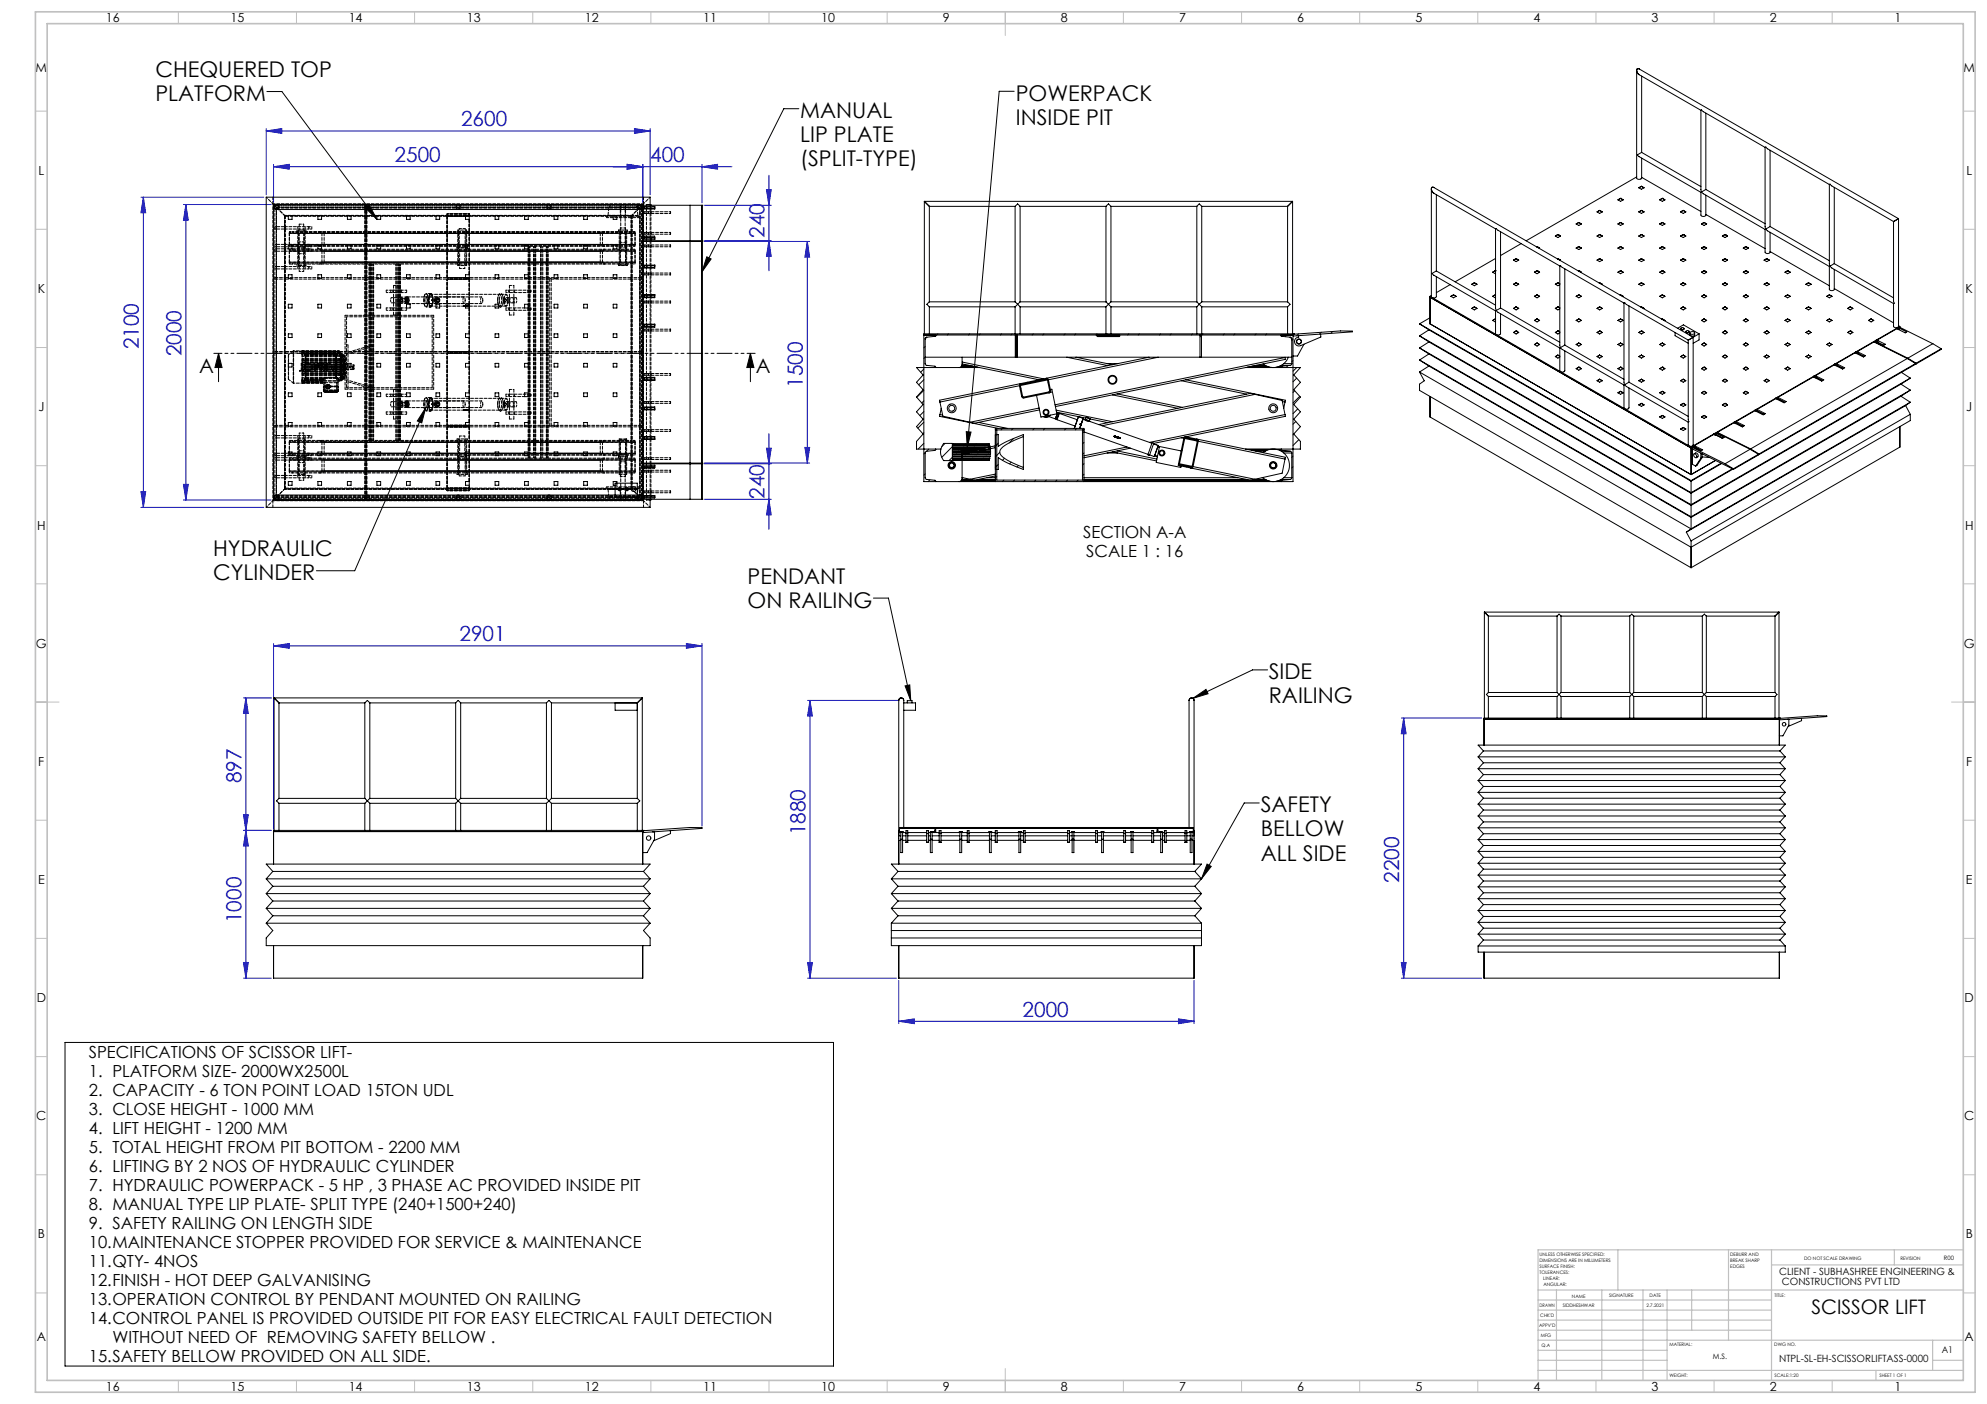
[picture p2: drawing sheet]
<svg xmlns="http://www.w3.org/2000/svg" width="841mm" height="594mm" viewBox="0 0 841 594" stroke-linecap="round" stroke-linejoin="round" font-family="sans-serif">
<defs><g id="words">
<g font-size="9.2">
<text x="65.8" y="32.5">CHEQUERED TOP</text>
<text x="65.8" y="42.7">PLATFORM</text>
<text x="429.9" y="42.6">POWERPACK</text>
<text x="338.7" y="50">MANUAL</text>
<text x="429.9" y="52.8">INSIDE PIT</text>
<text x="338.7" y="60.2">LIP PLATE</text>
<text x="338.7" y="70.4">(SPLIT-TYPE)</text>
<text x="90.2" y="235.3">HYDRAULIC</text>
<text x="90.2" y="245.5">CYLINDER</text>
<text x="316.4" y="246.9">PENDANT</text>
<text x="316.4" y="257.1">ON RAILING</text>
<text x="537" y="287.4">SIDE</text>
<text x="537" y="297.6">RAILING</text>
<text x="533.6" y="343.7">SAFETY</text>
<text x="533.6" y="353.9">BELLOW</text>
<text x="533.6" y="364.1">ALL SIDE</text>
</g>
<g font-size="8.8" fill="#00f">
<text x="195.2" y="53.5">2600</text>
<text x="167" y="68.6">2500</text>
<text x="275.2" y="68.6">400</text>
<text x="323.5" y="100.6" transform="rotate(-90 323.5 100.6)">240</text>
<text x="58.8" y="147.7" transform="rotate(-90 58.8 147.7)">2100</text>
<text x="76.8" y="150.8" transform="rotate(-90 76.8 150.8)">2000</text>
<text x="339.8" y="164.1" transform="rotate(-90 339.8 164.1)">1500</text>
<text x="323.5" y="211" transform="rotate(-90 323.5 211)">240</text>
<text x="194.5" y="271.3">2901</text>
<text x="102.2" y="331.4" transform="rotate(-90 102.2 331.4)">897</text>
<text x="340.9" y="353.5" transform="rotate(-90 340.9 353.5)">1880</text>
<text x="592.2" y="373.6" transform="rotate(-90 592.2 373.6)">2200</text>
<text x="102.2" y="390.5" transform="rotate(-90 102.2 390.5)">1000</text>
<text x="432.8" y="430.1">2000</text>
</g>
<g font-size="8.5">
<text x="84.3" y="157.8">A</text>
<text x="320" y="157.8">A</text>
<text x="766.7" y="555.8">SCISSOR LIFT</text>
</g>
<g font-size="7.1">
<text x="458.4" y="227.8">SECTION A-A</text>
<text x="459.8" y="235.8">SCALE 1 : 16</text>
<text x="37.6" y="447.4">SPECIFICATIONS OF SCISSOR LIFT-</text>
<text x="37.6" y="455.5">1. PLATFORM SIZE- 2000WX2500L</text>
<text x="37.6" y="463.6">2. CAPACITY - 6 TON POINT LOAD 15TON UDL</text>
<text x="37.6" y="471.6">3. CLOSE HEIGHT - 1000 MM</text>
<text x="37.6" y="479.7">4. LIFT HEIGHT - 1200 MM</text>
<text x="37.6" y="487.7">5. TOTAL HEIGHT FROM PIT BOTTOM - 2200 MM</text>
<text x="37.6" y="495.8">6. LIFTING BY 2 NOS OF HYDRAULIC CYLINDER</text>
<text x="37.6" y="503.8">7. HYDRAULIC POWERPACK - 5 HP , 3 PHASE AC PROVIDED INSIDE PIT</text>
<text x="37.6" y="511.9">8. MANUAL TYPE LIP PLATE- SPLIT TYPE (240+1500+240)</text>
<text x="37.6" y="520">9. SAFETY RAILING ON LENGTH SIDE</text>
<text x="37.6" y="528">10.MAINTENANCE STOPPER PROVIDED FOR SERVICE &amp; MAINTENANCE</text>
<text x="37.6" y="536.1">11.QTY- 4NOS</text>
<text x="37.6" y="544.1">12.FINISH - HOT DEEP GALVANISING</text>
<text x="37.6" y="552.2">13.OPERATION CONTROL BY PENDANT MOUNTED ON RAILING</text>
<text x="37.6" y="560.2">14.CONTROL PANEL IS PROVIDED OUTSIDE PIT FOR EASY ELECTRICAL FAULT DETECTION</text>
<text x="47.6" y="568.3">WITHOUT NEED OF REMOVING SAFETY BELLOW .</text>
<text x="37.6" y="576.4">15.SAFETY BELLOW PROVIDED ON ALL SIDE.</text>
</g>
<g font-size="5.3">
<text x="44.8" y="9.5">16</text>
<text x="97.6" y="9.5">15</text>
<text x="147.6" y="9.5">14</text>
<text x="197.6" y="9.5">13</text>
<text x="247.6" y="9.5">12</text>
<text x="297.6" y="9.5">11</text>
<text x="347.6" y="9.5">10</text>
<text x="399.1" y="9.5">9</text>
<text x="449.1" y="9.5">8</text>
<text x="499.1" y="9.5">7</text>
<text x="549.1" y="9.5">6</text>
<text x="599.1" y="9.5">5</text>
<text x="649.1" y="9.5">4</text>
<text x="699.1" y="9.5">3</text>
<text x="749.1" y="9.5">2</text>
<text x="801.8" y="9.5">1</text>
<text x="15.1" y="30.5">M</text>
<text x="831.1" y="30.5">M</text>
<text x="16.3" y="74">L</text>
<text x="832.3" y="74">L</text>
<text x="16" y="124">K</text>
<text x="832" y="124">K</text>
<text x="16.2" y="174">J</text>
<text x="832.2" y="174">J</text>
<text x="15.7" y="224">H</text>
<text x="831.7" y="224">H</text>
<text x="15.2" y="274">G</text>
<text x="831.2" y="274">G</text>
<text x="16.2" y="324">F</text>
<text x="832.2" y="324">F</text>
<text x="16.1" y="374">E</text>
<text x="832.1" y="374">E</text>
<text x="15.5" y="424">D</text>
<text x="831.5" y="424">D</text>
<text x="15.4" y="474">C</text>
<text x="831.4" y="474">C</text>
<text x="16" y="524">B</text>
<text x="832" y="524">B</text>
<text x="15.5" y="567.5">A</text>
<text x="831.5" y="567.5">A</text>
<text x="44.8" y="588.5">16</text>
<text x="97.6" y="588.5">15</text>
<text x="147.6" y="588.5">14</text>
<text x="197.6" y="588.5">13</text>
<text x="247.6" y="588.5">12</text>
<text x="297.6" y="588.5">11</text>
<text x="347.6" y="588.5">10</text>
<text x="399.1" y="588.5">9</text>
<text x="449.1" y="588.5">8</text>
<text x="499.1" y="588.5">7</text>
<text x="549.1" y="588.5">6</text>
<text x="599.1" y="588.5">5</text>
<text x="649.1" y="588.5">4</text>
<text x="699.1" y="588.5">3</text>
<text x="749.1" y="588.5">2</text>
<text x="801.8" y="588.5">1</text>
</g>
<g font-size="4.2">
<text x="753" y="539.6">CLIENT - SUBHASHREE ENGINEERING &amp;</text>
<text x="754.2" y="543.9">CONSTRUCTIONS PVT LTD</text>
<text x="753" y="576.2">NTPL-SL-EH-SCISSORLIFTASS-0000</text>
</g>
<text font-size="3.9" x="821.9" y="572.5">A1</text>
<text font-size="3.2" x="725" y="574.9">M.S.</text>
<text font-size="2.5" x="822.7" y="533.1">R00</text>
<g font-size="2">
<text x="651.6" y="531.6">UNLESS OTHERWISE SPECIFIED:</text>
<text x="732.3" y="531.5">DEBURR AND</text>
<text x="732.3" y="534">BREAK SHARP</text>
<text x="763.6" y="533">DO NOT SCALE DRAWING</text>
<text x="804.3" y="533.2">REVISION</text>
<text x="651.6" y="534.1">DIMENSIONS ARE IN MILLIMETERS</text>
<text x="651.6" y="536.6">SURFACE FINISH:</text>
<text x="651.6" y="539.1">TOLERANCES:</text>
<text x="732.3" y="536.5">EDGES</text>
<text x="653.2" y="541.6">LINEAR:</text>
<text x="653.2" y="544.1">ANGULAR:</text>
<text x="665.3" y="549">NAME</text>
<text x="681" y="548.9">SIGNATURE</text>
<text x="698.2" y="548.9">DATE</text>
<text x="751.1" y="548.9">TITLE:</text>
<text x="651.6" y="553.1">DRAWN</text>
<text x="651.9" y="557.3">CHK'D</text>
<text x="661.4" y="553.1">SIDDHESHWAR</text>
<text x="696.9" y="552.9">2.7.2021</text>
<text x="651.4" y="561.4">APPV'D</text>
<text x="652.1" y="565.8">MFG</text>
<text x="652.5" y="570">Q.A</text>
<text x="706.6" y="569.5">MATERIAL:</text>
<text x="751" y="569.5">DWG NO.</text>
<text x="706.6" y="582.5">WEIGHT:</text>
<text x="751.1" y="582.6">SCALE:1:20</text>
<text x="795.5" y="582.6">SHEET 1 OF 1</text>
</g>
</g></defs>
<g fill="none" stroke="#000" stroke-width=".42">
<path d="M113 38.7h6.3l40.2 54.1M429.3 38.6h-6.4l-13.5 150.7M338.1 46h-6.3l-34.7 69M154.8 88.1l1.6-1.2 3.1 5.9zM299.2 108.6l1.8 1-3.9 5.4zM92.5 149.5l1.5 6h-3zM92.5 149.5v12M317.6 149.5l1.5 6h-3zM317.6 149.5v12M180.2 172.5l-1.7 6.4-1.9-.8zM180.2 172.5l-30.1 69h-16.2M409 182.6l2 .2-1.6 6.5z"/>
<path d="M369.7 253h6.3l9.5 43.4M383.1 290.2l2-.4 .4 6.6zM504.9 295.4l5.5-3.7 .9 1.8zM536.5 283.4h-6.3l-25.3 12M533 339.7h-6.4l-18.1 32.1M510.9 365.6l1.8 1-4.2 5.2zM27.5 441h325.3v136.9h-325.3z"/>
</g>
<g fill="none" stroke="#00f" stroke-width=".42">
<path d="M112.7 55.4l6.6-1v2zM112.7 54.4v28M112.7 55.4h162.5M268.5 54.4l6.7 1-6.7 1zM275.2 54.4v28M115.8 70.5l6.6-1v2.1zM115.8 69.6v15.9M115.8 70.5h194M265.4 69.5l6.6 1-6.6 1.1zM265.5 69.5l6.6 1-6.6 1.1zM272 69.6v15.9M272.1 69.6v16.3"/>
<path d="M297.1 70.5l6.6-1v2.1zM297.1 69.6v16.3M325.4 74.1v40.5M59.7 83.4h52M60.7 83.4l1 6.6h-2zM60.7 83.4v131.3M77.6 86.5h37.2M78.7 86.5v125.1M78.7 86.5l1 6.7h-2.1zM298.1 86.8h28.3M324.4 80.2h2l-1 6.6zM298.1 101.8h28.3"/>
<path d="M298.1 102.2h44.6M325.4 101.8l1 6.7h-2zM341.7 102.2l1 6.6h-2zM341.7 102.2v93.7M298.1 195.9h44.6M298.1 196.2h28.3M324.4 189.6h2l-1 6.6zM325.4 183.5v40.4M340.7 189.3h2l-1 6.6zM59.7 214.7h52M59.7 208.1h2l-1 6.6zM77.6 211.6h37.2"/>
<path d="M77.6 204.9h2.1l-1 6.7zM298.1 211.2h28.3M325.4 211.2l1 6.6h-2zM115.8 273.3l6.6-1v2zM115.8 272.3v78.5M115.8 273.3h181.3M290.5 272.3l6.6 1-6.6 1zM297.1 272.3v77.2M103 295.3h12M104.1 295.3v118.5M104.1 295.3l1 6.6h-2.1zM341.8 296.3h38.6"/>
<path d="M342.8 296.3l1.1 6.6h-2.1zM342.8 296.3v117.5M593.1 303.8h34M594.1 303.8v110M594.1 303.8l1 6.6h-2zM103 344.7h2.1l-1 6.6zM104.1 351.3l1 6.6h-2.1zM114.8 351.3h-11.8M103 413.8h11.8M103 407.2h2.1l-1 6.6zM341.8 407.2h2.1l-1.1 6.6zM341.8 413.8h37.6"/>
<path d="M380.4 414.8v18.3M505.4 414.8v18.3M593.1 407.2h2l-1 6.6zM593.1 413.8h34M380.4 432.1l6.6-1v2zM380.4 432.1h125M498.8 431.1l6.6 1-6.6 1z"/>
</g>
<path d="M319.6 149.5h-229.1" fill="none" stroke="#000" stroke-width=".42" stroke-dasharray="6.3 1.3 1.3 1.3 1.3 1.3" stroke-dashoffset="2.9"/>
<g fill="none" stroke="#c0c0c0" stroke-width=".42">
<path d="M75.5 5v5M125.5 5v5M175.5 5v5M225.5 5v5M275.5 5v5M325.5 5v5M375.5 5v5M425.5 5v10M475.5 5v5M525.5 5v5M575.5 5v5M625.5 5v5"/>
<path d="M675.5 5v5M725.5 5v5M775.5 5v5M15 47h5M831 47h5M15 97h5M831 97h5M15 147h5M831 147h5M15 197h5M831 197h5M15 247h5"/>
<path d="M831 247h5M15 297h10M826 297h10M15 347h5M831 347h5M15 397h5M831 397h5M15 447h5M831 447h5M15 497h5M831 497h5M15 547h5"/>
<path d="M831 547h5M425.5 579v10M75.5 584v5M125.5 584v5M175.5 584v5M225.5 584v5M275.5 584v5M325.5 584v5M375.5 584v5M475.5 584v5M525.5 584v5M575.5 584v5"/>
<path d="M625.5 584v5M675.5 584v5M725.5 584v5M775.5 584v5"/>
</g>
<g fill="none" stroke="#c0c0c0" stroke-width=".5">
<path d="M684.8 528.8v17M731.6 528.8v38.2M749.8 528.8v55.2M749.8 535.2h81.2M801.8 528.8v6.4M831 528.8h-180v55.2M651 545.8h180M651 558.5h98.8M651 554.3h98.8M651 550h98.8M658.8 545.8v38.2M678 545.8v38.2"/>
<path d="M695.4 545.8v38.2M705.6 545.8v38.2M716 545.8v17M651 579.8h180M651 562.8h98.8M651 575.5h54.6M651 571.3h54.6M651 567h180M794 579.8v4.2M818 575.5h13M818 567v12.8"/>
</g>
<path d="M15 5h821v584h-821zM20 10h811v574h-811z" fill="none" stroke="#c0c0c0" stroke-width=".7"/>
<g fill="#000">
<path d="M154.8 88.1l1.6-1.2 3.1 5.9zM299.2 108.6l1.8 1-3.9 5.4zM180.2 172.5l-1.7 6.4-1.9-.8zM504.9 295.4l5.5-3.7 .9 1.8zM383.1 290.2l2-.4 .4 6.6zM510.9 365.6l1.8 1-4.2 5.2zM409 182.6l2 .2-1.6 6.5z"/>
<path d="M317.6 149.5l1.5 6h-3zM92.5 149.5l1.5 6h-3z"/>
</g>
<g fill="#00f">
<path d="M112.7 55.4l6.6-1v2zM268.5 54.4l6.7 1-6.7 1zM380.4 432.1l6.6-1v2zM498.8 431.1l6.6 1-6.6 1z"/>
<path d="M265.4 69.5l6.6 1-6.6 1.1zM115.8 70.5l6.6-1v2.1z"/>
<path d="M290.5 272.3l6.6 1-6.6 1zM115.8 273.3l6.6-1v2z"/>
<path d="M103 407.2h2.1l-1 6.6zM104.1 351.3l1 6.6h-2.1zM341.8 407.2h2.1l-1.1 6.6zM342.8 296.3l1.1 6.6h-2.1zM593.1 407.2h2l-1 6.6zM594.1 303.8l1 6.6h-2z"/>
<path d="M324.4 80.2h2l-1 6.6zM325.4 101.8l1 6.7h-2z"/>
<path d="M104.1 295.3l1 6.6h-2.1zM103 344.7h2.1l-1 6.6zM78.7 86.5l1 6.7h-2.1zM77.6 204.9h2.1l-1 6.7zM341.7 102.2l1 6.6h-2zM340.7 189.3h2l-1 6.6zM324.4 189.6h2l-1 6.6zM325.4 211.2l1 6.6h-2zM60.7 83.4l1 6.6h-2zM59.7 208.1h2l-1 6.6z"/>
<path d="M265.5 69.5l6.6 1-6.6 1.1zM297.1 70.5l6.6-1v2.1z"/>
</g>
<g fill="none" stroke="#000" stroke-width=".42">
<path d="M692.7 29.8v45.5a1.23 1.23 0 0 0 2.1 0v-8.4M693.8 29.2a.8 .8 0 0 0-1.1 .2 .8 .8 0 0 0 .2 1.1l.9 1.1M693.8 29.2a.84 .84 0 0 0-1.1 .3 .84 .84 0 0 0 .2 1.1l.9 1M693.8 31.6l26.1 15.1M693.8 29.2l109.8 63.3M694.8 32.2v32.3M719.9 46.7v33.7l.3 .8M719.9 46.7l.3-.2 .7 .8 26.2 15.1M722 47.9v32.2M605.8 79.9v45.5a1.23 1.23 0 0 0 2.1 0v-8.3M606.9 79.3a.8 .8 0 0 0-1.1 .3 .8 .8 0 0 0 .2 1.1l.9 1.1M606.9 79.3a.84 .84 0 0 0-1.1 .3 .84 .84 0 0 0 .2 1.2l.9 1"/>
<path d="M606.9 79.3l109.7 63.4M692.7 74.9l-46.8 27M693.6 79.4l1.1-.6 1.2 .6-1.2 .7zM694.7 78.8h.1M694.7 78.8l-1 .7M694.8 64.5l-1.2 .7a.55 .55 0 0 0-.5 .6 .55 .55 0 0 0 .7 .5l26.1 15.1M694.8 64.5l25.1 14.4M694.8 75l25.1 14.5M747.1 62.4v33.7l.3 .8M747.1 62.4l.3-.2 .7 .8 26.2 15.1M749.2 63.6v32.2M774.3 78.1v33.7l.3 .8"/>
<path d="M774.3 78.1l.3-.2 .7 .8 26.1 15M776.4 79.3v32.2M115.8 86.5h156.2v125.1h-156.2zM116.2 87l.9-.5a1.06 1.06 0 0 0-1.1 1.1 1.06 1.06 0 0 0 1.1 1 1.04 1.04 0 0 1-1-.5 1.04 1.04 0 0 1 .1-1.1zM117.1 88.6h153.7M122 91.2h1.6v1.6h-1.6zM134.5 91.2h1.6v1.6h-1.6zM147 91.2h1.6v1.6h-1.6zM159.5 91.2h1.6v1.6h-1.6zM172 91.2h1.6v1.6h-1.6zM184.5 91.2h1.6v1.6h-1.6zM197 91.2h1.6v1.6h-1.6z"/>
<path d="M209.5 91.2h1.6v1.6h-1.6zM222 91.2h1.6v1.6h-1.6zM234.5 91.2h1.6v1.6h-1.6zM247.1 91.2h1.5v1.6h-1.5zM259.5 91.2h1.6v1.6h-1.6zM270.8 86.5a1.06 1.06 0 0 1 1.1 1.1 1.06 1.06 0 0 1-1.1 1 1.06 1.06 0 0 0 1.1-1 1.06 1.06 0 0 0-1.1-1.1zM272 87.4h.7v.8M272 99.9h.7v.8M272.7 87.5h4.4v.9h-5v11.5M273.6 86.8v-.3h1.9v.3M273.6 88.2v.2M275.2 86.5v-3.1h-162.5v131.3h162.5v-3.1"/>
<path d="M275.5 88.2v.2M277 87.5v.7h-5M292.1 86.8v15M297.1 86.8h.1M297.1 86.8v15M297.1 86.8h-25v.6M391.2 85.2l2.1 2.1M391.2 85.2h155.9M391.2 85.2v56M393.3 87.3h36.3M393.3 87.3v40.4M429.6 87.3l.2-.1a.93 .93 0 0 1 .8-.8 .93 .93 0 0 1 1 .7l.2 .2"/>
<path d="M429.6 87.3v40.4M431.8 87.3v40.4M431.8 87.3h36.3M468.1 87.3l.1-.1a.93 .93 0 0 1 .9-.8 .93 .93 0 0 1 .9 .7l.2 .2M468.1 87.3v40.4M470.2 87.3v40.4M470.2 87.3h36.4M506.6 87.3v-.1a.95 .95 0 0 1 .9-.8 .95 .95 0 0 1 1 .7l.1 .2M506.6 87.3v40.4M508.6 87.3v40.4M508.6 87.3h36.4M545 87.3v40.4"/>
<path d="M547.1 85.2l-2.1 2.1M547.1 85.2v56M606.9 81.8l26.1 15M607.9 82.4v32.2M633 96.8v33.5l.3 1.1M633 96.8l.3-.1 .7 .7 26.2 15.1M635.1 98.1v32.2M658.3 99.9l1.1-.7 1.1 .7-1.1 .6zM659.4 99.2h.1M659.4 99.2l-1.1 .7M668.2 94.1l1.1 .6-1.1 .7-1.1-.7M668.2 94.1l-1.1 .6"/>
<path d="M668.2 94.1h.1M668.2 94.1l1.1 .6M676 99.9l1.1-.7 1 .7-1 .6zM676 89.6l1.1-.6 1.1 .6-1.1 .7zM677.1 99.2h.1M677.1 89h.1M677.1 99.2l-1.1 .7M677.1 89l-1.1 .7M684.8 94.7l1.1 .7 1.1-.7M684.8 84.6l1.1-.7 1.1 .7-1.1 .6zM685.9 83.9h.1M685.9 94.1l1.1 .6"/>
<path d="M685.9 94.1l-1.1 .6M685.9 94.1h.1M693.6 99.9l1.1-.7 1.1 .7-1.1 .6zM693.6 89.6l1.1-.6 1.2 .6-1.2 .7zM694.7 99.2h.1M694.7 89h.1M694.7 99.2l-1 .7M694.7 89l-1 .7M702.5 94.7l1.1 .7 1.1-.7M702.5 84.6l1.1-.7 1.1 .7-1.1 .6zM703.6 83.9h.1M703.6 94.1l1.1 .6"/>
<path d="M703.6 94.1l-1.1 .6M703.6 94.1h.1M711.3 89.6l1.1-.6 1.1 .6-1.1 .7zM711.3 99.9l1.1-.7 1.1 .7-1.1 .6zM712.4 99.2h.1M712.4 99.2l-1.1 .7M712.4 89l-1.1 .7M712.4 89h.1M719.9 81.4v9.6a1.2 1.2 0 0 0 2.1 0v-8.4M720.2 94.7l1.1 .7 1-.7M720.2 81.2l.7 .8 26.2 15.1M720.2 81.2l-.3 .2"/>
<path d="M721.3 94.1l1 .6M721.3 94.1l-1.1 .6M721.3 94.1h.1M722 80.1l-1.8 1.1M722 80.1l25.1 14.5M722 90.7l25.1 14.5M729 99.9l1.1-.7 1.1 .7-1.1 .6zM730.1 99.2h.1M730.1 99.2l-1.1 .7M747.1 97.1v9.6a1.23 1.23 0 0 0 2.1 0v-8.4M747.4 96.9l.7 .8 26.2 15M747.4 96.9l-.3 .2"/>
<path d="M749.2 95.8l-1.8 1.1M749.2 95.8l25.1 14.5M801.4 93.7v33.7l.4 .9-.4 .1M803.6 92.5l-2.2 1.2M803.6 92.5v45.5a1.23 1.23 0 0 1-2.2 0v-9.6M122 103.7h1.6v1.6h-1.6zM122 116.2h1.6v1.6h-1.6zM134.5 103.7h1.6v1.6h-1.6zM134.5 116.2h1.6v1.6h-1.6zM147 103.7h1.6v1.6h-1.6zM147 116.2h1.6v1.6h-1.6zM159.5 103.7h1.6v1.6h-1.6z"/>
<path d="M159.5 116.2h1.6v1.6h-1.6zM172 103.7h1.6v1.6h-1.6zM172 116.2h1.6v1.6h-1.6zM184.5 103.7h1.6v1.6h-1.6zM184.5 116.2h1.6v1.6h-1.6zM197 103.7h1.6v1.6h-1.6zM197 116.2h1.6v1.6h-1.6zM209.5 103.7h1.6v1.6h-1.6zM209.5 116.2h1.6v1.6h-1.6zM222 103.7h1.6v1.6h-1.6zM222 116.2h1.6v1.6h-1.6zM234.5 103.7h1.6v1.6h-1.6z"/>
<path d="M234.5 116.2h1.6v1.6h-1.6zM247.1 103.7h1.5v1.6h-1.5zM247.1 116.2h1.5v1.6h-1.5zM259.5 103.7h1.6v1.6h-1.6zM259.5 116.2h1.6v1.6h-1.6zM272 112.4h5v.8h-5M272.7 112.4v.8M272.7 100.3h4.4v.9h-5v.6h25M273.6 100.7v.5M273.6 101.8v.4M273.6 112.2v.2M273.6 113.2v.2"/>
<path d="M275.5 100.7v.5M275.5 101.8v.4M275.5 112.2v.2M275.5 113.2v.2M277 100.3v.4h-5M292.1 102.2v93.7M297.1 101.8h.1M297.1 102.2h.1M297.1 102.2v93.7M297.1 102.2h-25v10h5v1.2h-5v11.3h5v1.2h-5v11.3h5v1.2h-5v21.3h5v1.2h-5v11.3h5v1.2h-5v11.3h5v1.2h-5v10h25M607.9 114.6l-1.2 .8a.55 .55 0 0 0-.4 .6 .55 .55 0 0 0 .6 .4l26.1 15.1M607.9 114.6l25.1 14.5"/>
<path d="M624 119.6l-1.1 .7M624 119.6l1.1 .7-1.1 .6-1.1-.6M624 119.6l1.1 .7M632.9 114.5h.1M632.9 114.5l-1.1 .7M632.9 114.5l-1.1 .7 1.2 .5M632.9 114.5l.1 .1M633 109.4l-17.1 9.8M640.6 110.1l1.1-.7 1.1 .7-1.1 .6zM641.7 119.6l1.1 .7M641.7 119.6l-1.1 .7M641.7 109.4v.1"/>
<path d="M641.7 119.6v.1M643.8 103.1l-8.7 5M649.4 115.2l1.2-.7 1.1 .7-1.1 .6zM650.6 114.5h.1M650.6 104.3l.9 .8M650.6 104.3l-.3 .1M650.6 104.3h.1M650.6 114.5l1 .7M650.6 104.3l1 .7M650.6 104.3l-.2 .2M659.4 119.6l-1.1 .7 1.1 .6 .8-.5M659.4 119.6l.8 .5"/>
<path d="M659.4 109.4l1.1 .7-.2 .1M659.4 109.4l-.2 .1M659.4 109.4v.1M659.4 119.6l-1.1 .7M660.2 112.5v33.7l.3 .9M660.2 112.5l.3-.1 .7 .7 26.2 15.1M662.3 113.7v32.3M667.1 105l1.1-.7 1.1 .6-1.1 .7zM668.2 114.5h.1M668.2 114.5l.9 .8M668.2 114.5l-.1 .1M668.2 104.3h.1"/>
<path d="M668.2 114.5l1.1 .7M668.2 104.3l1.1 .7M676 110.1l1.1-.7 1.1 .7-1.1 .6zM677.1 119.6l1.1 .7-.2 .1M677.1 119.6l-.2 .1M677.1 119.7l1 .6M677.1 109.4v.1M677.1 119.6v.1M677.1 119.7l-.2 .1M677.1 109.5l-1.1 .6M684.8 115.2l1.1-.7 1.1 .7-1.1 .6zM684.8 104.9l1.1-.6 1.1 .6-1.1 .7z"/>
<path d="M685.9 114.5h.1M685.9 104.3h.1M693.6 110.1l1.1-.7 1.2 .7-1.2 .6zM694.7 119.7l1.1 .6M694.7 109.4v.1M694.7 119.6v.1M694.7 119.7l-1 .6M694.7 109.5l-1 .6M702.5 115.2l1.1-.7 1.1 .7-1.1 .6zM702.5 105l1.1-.7 1.1 .6-1.1 .7zM703.6 114.5h.1M703.6 104.3h.1"/>
<path d="M711.3 110.1l1.1-.7 1.1 .7-1.1 .6zM712.4 119.7l-1.1 .6M712.4 109.4v.1M712.4 119.6v.1M712.4 119.7l1.1 .6M712.4 109.5l-1.1 .6M720.2 115.2l1.1-.7 1 .7-1 .6zM720.2 104.9l1.1-.6 1 .6-1 .7zM721.3 114.5h.1M721.3 104.3h.1M729 110.1l1.1-.7 1.1 .7-1.1 .6zM730.1 119.7l-1.1 .6"/>
<path d="M730.1 109.4v.1M730.1 119.6v.1M730.1 119.7l1.1 .6M730.1 109.5l-1.1 .6M737.8 115.2l1.1-.7 1.2 .7-1.2 .6zM737.8 104.9l1.1-.6 1.2 .6-1.2 .7zM738.9 114.5h.1M738.9 104.3h.1M746.7 110.1l1.1-.7 1.1 .7-1.1 .6zM747.8 119.7l-1.1 .6M747.8 109.4v.1M747.8 119.6v.1"/>
<path d="M747.8 119.7l1 .6M747.8 109.5l-1.1 .6M749.2 106.4l25.1 14.5M755.5 115.2l1.1-.7 1.1 .7-1.1 .6zM756.6 114.5h.1M765.5 119.6l-1.1 .7 1.1 .6 1.1-.6M765.5 119.6l1.1 .7M765.5 119.6l-1.1 .7M774.3 112.7v9.6a1.17 1.17 0 0 0 2.1 0v-8.3M774.6 112.6l.7 .8 26.1 15M774.6 112.6l-.3 .1M776.4 111.5l-1.8 1.1"/>
<path d="M776.4 111.5l25 14.5M122 128.7h1.6v1.6h-1.6zM134.5 128.7h1.6v1.6h-1.6zM147 128.7h1.6v1.6h-1.6zM159.5 128.7h1.6v1.6h-1.6zM172 128.7h1.6v1.6h-1.6zM184.5 128.7h1.6v1.6h-1.6zM197 128.7h1.6v1.6h-1.6zM209.5 128.7h1.6v1.6h-1.6zM222 128.7h1.6v1.6h-1.6zM234.5 128.7h1.6v1.6h-1.6zM247.1 128.7h1.5v1.6h-1.5z"/>
<path d="M259.5 128.7h1.6v1.6h-1.6zM272 124.9h5v.8h-5M272 137.4h5v.8h-5M272.7 124.9v.8M272.7 137.4v.8M273.6 124.7v.2M273.6 125.7v.2M273.6 137.2v.2M273.6 138.2v.2M275.5 124.7v.2M275.5 125.7v.2M275.5 137.2v.2"/>
<path d="M275.5 138.2v.2M393.3 127.7l-.1 .1a.92 .92 0 0 0-.8 .9 .92 .92 0 0 0 .8 .9l.1 .2M393.3 127.7h36.3M393.3 129.8h36.3M393.3 129.8v11.4M429.6 127.7l1.1 1.1M429.6 129.8v11.4M430.7 128.8l1.1 1M430.7 128.8l-1.1 1M431.8 127.7l-1.1 1.1M431.8 127.7h36.3M431.8 129.8h36.3"/>
<path d="M431.8 129.8v11.4M468.1 127.7l1.1 1.1M468.1 129.8v11.4M469.2 128.8l1 1M469.2 128.8l-1.1 1M470.2 127.7l-1 1.1M470.2 127.7h36.4M470.2 129.8h36.4M470.2 129.8v11.4M506.6 127.7l1 1.1M506.6 129.8v11.4M507.6 128.8l1 1"/>
<path d="M507.6 128.8l-1 1M508.6 127.7l-1 1.1M508.6 127.7h36.4M508.6 129.8h36.4M508.6 129.8v11.4M545 127.7l.1 .1a.93 .93 0 0 1 .8 .9 .93 .93 0 0 1-.8 .9l-.1 .2M545 129.8v11.4M600.8 137l4 2.6M600.8 137l115 66.3M604.8 139.6l111 64 12.9-7.5M604.8 139.6l-4 2.5M605.3 125.4v11.6l110.5 63.8"/>
<path d="M605.3 134.4l-4.5 2.6M605.3 125.4l110.5 63.8M605.3 125.8l110.5 63.7 .2-.1M605.8 125l-.5 .4M613.8 120.4l-5.9 3.4M614.1 125.4l1.1-.7 1.1 .7-1.1 .6zM615.2 124.8l-1.1 .6M615.2 124.7v.1M622.9 130.5l1.1-.7 1.1 .7-1.1 .6zM624 129.8v.1M632.9 135l-1.1 .6M632.9 134.9l-1.1 .7 1.2 .5"/>
<path d="M632.9 134.9v.1M632.9 124.7l-1.1 .7 1.2 .5M632.9 124.7l.1 .1M632.9 124.7v.1M632.9 124.8l-1.1 .6M633 131.5v9.6a1.23 1.23 0 0 0 2.1 0v-8.4M633.3 131.4l-.3 .1M633.3 131.4l.7 .7 26.2 15.1M635.1 130.3l-1.8 1.1M635.1 130.3l25.1 14.5M640.6 130.5l1.1-.7 1.1 .7-1.1 .6zM640.6 120.3l1.1 .6 1.1-.6"/>
<path d="M641.7 129.8v.1M649.4 135.6l1.2-.7 1.1 .7-1.1 .6zM649.4 125.4l1.2-.7 1.1 .7-1.1 .6zM650.6 124.8l1 .6M650.6 135l-1.1 .6M650.6 124.7v.1M650.6 134.9v.1M650.6 135l1 .6M659.4 129.8l-1.1 .7 1.1 .6 .8-.4M659.4 129.8l.8 .5M659.4 129.8v.1M659.4 129.9l.8 .4"/>
<path d="M659.4 129.9l-1.1 .6M667.1 135.6l1.1-.7 1.1 .7-1.1 .6zM667.1 125.4l1.1-.7 1.1 .7-1.1 .6zM668.2 135l-1.1 .6M668.2 124.7v.1M668.2 134.9v.1M668.2 135l1.1 .6M668.2 124.8l1.1 .6M676 130.5l1.1-.6 1 .6-1 .6zM677.1 129.8v.1M677.1 129.9l-1.1 .6M685.9 124.7l.9 .8"/>
<path d="M685.9 134.9l-1.1 .7 1.1 .6 1.1-.6M685.9 134.9l-1.1 .7M685.9 134.9l1.1 .7M685.9 124.7l-.2 .1M685.9 124.7v.1M687.4 128.2v33.5l.3 1M687.4 128.2l.3-.1 .7 .7 26.2 15.1M689.5 129.4v32.3M693.6 120.3l1.1-.7 1.2 .7-1.2 .6zM694.7 129.9l1 .7M694.7 129.8l-.2 .1M694.7 129.8v.1"/>
<path d="M702.5 125.4l1.1-.7 1.1 .7-1.1 .6zM703.6 134.9h.1M703.6 134.9l1.1 .7M703.6 124.7v.1M704.7 135.6l-.2 .1M710 138.9l2.5-1.5 6.6 3.8M711.3 130.5l1.1-.7 1.1 .7-1.1 .6zM711.3 120.3l1.1-.7 1.1 .7-1.1 .6zM711.4 139a.74 .74 0 0 0 .5 .6 .74 .74 0 0 0 .8-.3l.1-.3M711.4 138.8a.58 .58 0 0 1 .8-.4 .58 .58 0 0 1 .3 .9h-.8zM712.4 129.9l-1.1 .6M712.4 129.8v.1"/>
<path d="M720.2 125.4l1.1-.7 1 .7-1 .6zM721.3 134.9l1 .7-1 .6-1.1-.6M721.3 134.9l-1.1 .7M721.3 134.9l1 .7M721.3 124.7v.1M729 130.5l1.1-.7 1.1 .7-1.1 .6zM729 120.3l1.1-.7 1.1 .7-1.1 .6zM730.1 129.9l-1.1 .6M730.1 129.8v.1M737.8 135.6l1.1-.7 1.2 .7-1.2 .6zM737.8 125.4l1.1-.7 1.2 .7-1.2 .6zM738.9 135l1.1 .6"/>
<path d="M738.9 124.7v.1M738.9 134.9v.1M738.9 135l-1 .6M746.7 130.5l1.1-.7 1.1 .7-1.1 .6zM746.7 120.3l1.1-.7 1.1 .7-1.1 .6zM747.8 129.9l-1.1 .6M747.8 129.8v.1M755.5 135.6l1.1-.7 1.1 .7-1.1 .6zM755.5 125.4l1.1-.7 1.1 .7-1.1 .6zM756.6 135l1.1 .6M756.6 124.7v.1M756.6 134.9v.1"/>
<path d="M756.6 135l-1.1 .6M764.4 130.5l1.1-.6 1.1 .6-1.1 .6zM765.5 129.8v.1M773.2 135.6l1.1-.7 1.1 .7-1.1 .6zM773.2 125.4l1.1-.7 1.1 .7-1.1 .6zM774.3 124.7v.1M774.3 134.9v.1M774.3 135l1.1 .6M774.3 135l-1.1 .6M776.4 122.1l25 14.5M782 130.5l1.1-.7 1.1 .7-1.1 .6zM783.1 129.8v.1"/>
<path d="M790.9 135.6l1.1-.7 1.1 .7-1.1 .6zM792 135l1 .6M792 135l-1.1 .6M792 134.9v.1M803 138.8l.4 .3M803 138.8v.3M803.4 139.1v.2M803.6 137.8l.5 .3M803.7 138.6l.3-.2 14.1 7M803.9 138.8l3.1 1.6-.6 .4-3.5-1.7-8.1 4.6M803.9 139.3l-.3 .1M803.9 138.7l-.5 .4"/>
<path d="M803.9 138.7v.1M803.9 138.7l-.4-.2-.5 .3M804.1 138.1l-88.3 51.1M804.1 138.1v.4M122 141.2h1.6v1.6h-1.6zM122 153.7h1.6v1.6h-1.6zM134.5 141.2h1.6v1.6h-1.6zM134.5 153.7h1.6v1.6h-1.6zM147 141.2h1.6v1.6h-1.6zM147 153.7h1.6v1.6h-1.6zM159.5 141.2h1.6v1.6h-1.6zM159.5 153.7h1.6v1.6h-1.6z"/>
<path d="M172 141.2h1.6v1.6h-1.6zM172 153.7h1.6v1.6h-1.6zM184.5 141.2h1.6v1.6h-1.6zM184.5 153.7h1.6v1.6h-1.6zM197 141.2h1.6v1.6h-1.6zM197 153.7h1.6v1.6h-1.6zM209.5 141.2h1.6v1.6h-1.6zM209.5 153.7h1.6v1.6h-1.6zM222 141.2h1.6v1.6h-1.6zM222 153.7h1.6v1.6h-1.6zM234.5 141.2h1.6v1.6h-1.6zM234.5 153.7h1.6v1.6h-1.6z"/>
<path d="M247.1 141.2h1.5v1.6h-1.5zM247.1 153.7h1.5v1.6h-1.5zM259.5 141.2h1.6v1.6h-1.6zM259.5 153.7h1.6v1.6h-1.6zM272 159.9h5v.8h-5M272.7 159.9v.8M273.6 159.7v.2M275.5 159.7v.2M391 156.1l-1.3 1.4M391 141.7h156.3M391.6 146.6l-.6 .6M391.6 143.4v10.7l.7 .5 3.5 .4 .2 .5"/>
<path d="M392.3 142.7l-.7 .7M396 141.9l-.3 .4M396 141.7v.6l-3.7 .4M396.9 141.2l-.4 .5M401.4 141.2l-.5 .5M406.5 155.4h7.3M407 154.9h4.8M407.1 154.6h3M407.2 151.1l-.1 3.5-.2 .5-1 .4M407.2 154l32.6 6.7M407.2 153.2l34.5 7.1M410.4 141.2l-.5 .5"/>
<path d="M414.5 155.5h-26.6l2.8 3.1-2.8 3.1 2.8 3.2-2.8 3.1 2.8 3.1-2.8 3.1 2.8 3.2-2.8 3.1 2.8 3.1-2.8 3.2v3.2h10.4M414.9 141.2l-.5 .5M423.9 141.2l-.5 .5M428.4 141.2l-.5 .5M429.8 141.7v9.4M430.4 148.2l-.6 .6M430.4 141.7v9.4M437.4 141.2l-.6 .5M441.9 141.2l-.5 .5M450.8 141.2l-.5 .5M451.4 151.1l17.5 3.6M455.3 141.2l-.5 .5"/>
<path d="M455.4 151.1l15.5 3.2M464.3 141.2l-.5 .5M464.5 141.7v.7h9.4v-.7M468.6 153.8h4.5M468.8 141.2l-1.1 1.2M477.8 141.2l-.5 .5M482.2 141.2l-.4 .5M486.3 151.1l-43.5 8.9M490.3 151.1l-46.6 9.6M491.2 141.2l-.5 .5M495.7 141.2l-.5 .5M504.7 141.2l-.5 .5"/>
<path d="M507.9 141.7v9.4M508.5 150.9l-.2 .2M508.5 141.9l-.6 .7M508.5 141.7v9.4M509.2 141.2l-.5 .5M518.2 141.2l-.5 .5M522.7 141.2l-.5 .5M527.2 155.5h23.2l-2.8 3.1 2.8 3.1-2.8 3.2 2.8 3.1-2.8 3.1 2.8 3.1-2.8 3.2 2.8 3.1-2.8 3.1 2.8 3.2v3.2h-23.2M527.9 155.4h9.6M529.9 154.9h6.3M531.6 154.6h3.9M531.7 141.2l-.6 .5"/>
<path d="M536.2 141.2l-.5 .5M540.3 155.4h2M541.6 154.9h1M542.3 141.9l.3 .4M542.3 141.7v.6h.3M542.3 155.4v.1M542.3 154.6h3.8M542.6 154.9l-.3 .5M542.6 142.3l3.5 .4M543.4 153.8h3.3M543.9 151.3l.2 .7-97.4 20M543.9 151.1v.2"/>
<path d="M543.9 151.3l-97.4 20M545.1 141.2l-1.2 1.2M545.1 154.7l-.8 .8M545.3 151.1a6.9 6.9 0 0 1-10.7 2.9M546.1 142.7l.6 .7M546.1 154.6l-3.5 .3M546.7 153.8l-.6 .8M546.7 151.1h-155.1l-.6 .6M546.7 143.4v10.4M547.3 152.6l-.6 .5M547.3 143.6l-.6 .5M547.3 141.2v62.6h-156.3v-62.6l156.9 .2"/>
<path d="M547.4 141.4l19.9-1.4 5 .1v.3l-24.9 1.8zM548.8 160l-1.5 1.5M548.9 155.5l-1.6 1.5M549.6 141.2l-.8 .9M551.9 145.6l-2.7 5h-1.9M558.9 141.4l.1 1.2-8.5 3.6a1.87 1.87 0 0 1-2.5-1.3 1.87 1.87 0 0 1 1.7-2.3l-.1-.6M559.3 140.6l-.9 .8M564.1 140.2l-.8 .8M600.8 142.1l115 66.3 17.4-10M600.8 142.1l4 2.6M600.8 147.2l115 66.3 92.7-53.5M600.8 147.2l4 2.5"/>
<path d="M600.8 152.3l115 66.3 92.7-53.5M600.8 152.3l4 2.6M600.8 157.4l115 66.4M600.8 157.4l2 3.7-2 1.4v2.7l115 66.3 92.7-53.6v-2.6M604.8 144.7l111 64 17.7-10.2M604.8 144.7l-4 2.5M604.8 149.7l111 64.1 88.8-51.3M604.8 149.7l-4 2.6M604.8 154.9l111 64 88.8-51.3M604.8 154.9l-4 2.5M640.6 140.7l1.1-.7 1.1 .7-1.1 .6zM641.7 140h.1"/>
<path d="M649.4 145.8l1.2-.7 1.1 .7-1.1 .6zM650.6 145.2l1 .6M650.6 145.1v.1M659.4 140h.1M659.4 150.2l-1.1 .7 1.1 .6 .8-.4M659.4 150.2l.8 .5M659.4 140l-1.1 .7 1.1 .6 .8-.4M659.4 140l.8 .5M659.4 150.3l.8 .4M659.4 150.3l-1.1 .6M659.4 150.2v.1M659.4 140l-1.1 .7"/>
<path d="M660.2 147.2v9.6a1.23 1.23 0 0 0 2.1 0v-8.4M660.5 147.1l-.3 .1M660.5 147.1l.7 .7 26.2 15.1M662.3 146l-1.8 1.1M662.3 146l25.1 14.5M667.1 156l1.1-.6 1.1 .6-1.1 .6zM667.1 145.8l1.1-.6 1.1 .6-1.1 .6zM668.2 155.4h.1M668.2 155.4l1.1 .6M668.2 145.2l1.1 .6M668.2 145.1v.1M676 150.9l1.1-.7 1.1 .7-1.1 .6z"/>
<path d="M676 140.7l1.1-.7 1.1 .7-1.1 .6zM677.1 140h.1M677.1 150.2v.1M677.1 150.3l-1.1 .6M677.1 140l-1.1 .7M684.8 156l1.1-.6 1.1 .6-1.1 .6zM684.8 145.8l1.1-.7 1.1 .7-1.1 .6zM685.9 155.4h.1M685.9 145.1v.1M693.6 150.9l1.1-.7 1.2 .7-1.2 .6zM693.6 140.7l1.1-.7 1.1 .7-1.1 .6zM694.7 140h.1"/>
<path d="M694.7 150.2v.1M694.7 150.3l-1 .6M694.7 140l-1 .7M702.5 156l1.1-.6 1.1 .6-1.1 .6zM702.5 145.8l1.1-.7 1.1 .7-1.1 .6zM703.6 155.4h.1M703.6 145.1v.1M709 140.7v1.3l5.6 3.2M711.3 150.9l1.1-.7 1.1 .7-1.1 .6zM712.4 150.2v.1M712.4 150.3l-1.1 .6M713.6 140.2a.77 .77 0 0 0 .5 .7 .77 .77 0 0 0 .8-.3v-.4"/>
<path d="M713.7 140a.56 .56 0 0 1 .8-.3 .56 .56 0 0 1 .2 .8 .57 .57 0 0 1-.7 .2 .57 .57 0 0 1-.3-.7zM714.6 143.9v33.7l.2 .8-.2 .2M715.3 140.9v.7a1.14 1.14 0 0 0 2 0v-.7M715.4 140.6a.93 .93 0 0 1 1.1-.4 .93 .93 0 0 1 .6 1 .94 .94 0 0 1-1.1 .3 .94 .94 0 0 1-.6-.9zM716.6 142.7l-2 1.2M716.6 142.7v45.5a1.2 1.2 0 0 1-2 0v-9.6M719.1 141.2l-2.5 1.5M719.1 141.2v2.6l-2.5 1.4M720.2 156l1.1-.6 1 .6-1 .6zM720.2 145.8l1.1-.6 1 .6-1 .6zM721.3 155.4h.1M721.3 145.1v.1"/>
<path d="M729 150.9l1.1-.7 1.1 .7-1.1 .6zM729 140.7l1.1-.7 1.1 .7-1.1 .6zM730.1 140h.1M730.1 140l-1.1 .7M730.1 150.2v.1M730.1 150.3l-1.1 .6M737.8 156l1.1-.6 1.2 .6-1.2 .6zM737.8 145.8l1.1-.7 1.2 .7-1.2 .6zM738.9 155.4h.1M738.9 145.1v.1M746.7 150.9l1.1-.7 1.1 .7-1.1 .6zM746.7 140.7l1.1-.7 1.1 .7-1.1 .6z"/>
<path d="M747.8 140h.1M747.8 140l-1.1 .7M747.8 150.2v.1M747.8 150.3l-1.1 .6M755.5 156l1.1-.6 1.1 .6-1.1 .6zM755.5 145.8l1.1-.7 1.1 .7-1.1 .6zM756.6 155.4h.1M756.6 145.1v.1M764.4 150.9l1.1-.7 1.1 .7-1.1 .6zM764.4 140.7l1.1-.7 1.1 .7-1.1 .6zM765.5 140h.1M765.5 150.2v.1"/>
<path d="M767.6 159.2l.5 .2M767.6 159.2v.3M768.1 159.4v.3M768.4 159l3.5 1.7-.9 .5-3.5-1.7-15 8.6M768.4 159h.1M768.6 159.7l-.3 .1M768.6 159.7l2.6 1.4M768.6 159.1l-.5 .3M768.6 159.1l-.5-.2-.5 .3M768.6 159.1v.6M768.8 159.8l2.5 1.2M773.2 145.8l1.1-.7 1.1 .7-1.1 .6z"/>
<path d="M774.3 145.1v.1M776.5 154.1l.4 .2M776.5 154.1v.3M776.9 154.3v.4M777.2 153.8l3.6 1.8-.9 .5-3.5-1.7-8 4.6M777.2 153.8v.1M777.4 154.5l-.3 .3M777.4 154.5l2.6 1.5M777.4 154.1l-.5 .2M777.4 154.1v.4M777.4 154.1l-.4-.3-.5 .3M777.6 154.7l2.6 1.2"/>
<path d="M779.8 155.7l-.1 .2M782 140.7l1.1-.7 1.1 .7-1.1 .6zM783.1 140h.1M785.3 149l.4 .3M785.3 149v.3M785.7 149.3v.2M786.1 148.8l7.1-4.1 14.1 7M786.1 148.8l3.5 1.7-.9 .5-3.5-1.7-8 4.5M786.1 148.8h.1M786.3 149.5l-.3 .1M786.3 149.5l2.5 1.4M786.3 148.9l-.6 .4"/>
<path d="M786.3 148.9l-.5-.2-.5 .3M786.3 148.9v.6M786.4 149.6l2.6 1.2M788.7 150.7h-.2M793.4 144.5l-.1 .3M793.4 144.5l14.1 7M794.1 143.9l.5 .2M794.1 143.9v.6M794.1 144.3l-.1 .1M794.6 144.1v.6M794.6 144.7l.2 .1M794.8 144.1l3.2 1.6-.7 .3-3.5-1.7-.4 .2"/>
<path d="M794.8 144.5l-.2 .2M795.1 143.9l-.5 .2M795.1 143.9h.1M795.1 143.9l-.4-.3-.6 .3M797.4 146h.1M804.8 157.5l3.7 2.5M806.4 140.7l.1 .1M807.3 151.7l-66.4 38.2M807.3 151.7l3.5 2.1M807.5 151.5l3.5 2.2M808.5 160l-3.9 2.5M810.8 153.8l.2 .1"/>
<path d="M810.8 153.8l-66.3 38.3M810.8 153.8v.3l-66.3 38.2M811 153.7v.2M818.1 145.4l-10.6 6.1M818.1 145.4l3.5 2.2M821.6 147.6l-10.6 6.1M821.6 147.6l-10.6 6.3M122 166.2h1.6v1.6h-1.6zM122 178.7h1.6v1.6h-1.6zM134.5 166.2h1.6v1.6h-1.6zM134.5 178.7h1.6v1.6h-1.6zM147 166.2h1.6v1.6h-1.6z"/>
<path d="M147 178.7h1.6v1.6h-1.6zM159.5 166.2h1.6v1.6h-1.6zM159.5 178.7h1.6v1.6h-1.6zM172 166.2h1.6v1.6h-1.6zM172 178.7h1.6v1.6h-1.6zM184.5 166.2h1.6v1.6h-1.6zM184.5 178.7h1.6v1.6h-1.6zM197 166.2h1.6v1.6h-1.6zM197 178.7h1.6v1.6h-1.6zM209.5 166.2h1.6v1.6h-1.6zM209.5 178.7h1.6v1.6h-1.6zM222 166.2h1.6v1.6h-1.6z"/>
<path d="M222 178.7h1.6v1.6h-1.6zM234.5 166.2h1.6v1.6h-1.6zM234.5 178.7h1.6v1.6h-1.6zM247.1 166.2h1.5v1.6h-1.5zM247.1 178.7h1.5v1.6h-1.5zM259.5 166.2h1.6v1.6h-1.6zM259.5 178.7h1.6v1.6h-1.6zM272 172.4h5v.8h-5M272.7 172.4v.8M273.6 160.7v.2M273.6 172.2v.2M273.6 173.2v.2"/>
<path d="M275.5 160.7v.2M275.5 172.2v.2M275.5 173.2v.2M391 160.6l-2.1 2.2M391 174.1l-1.7 1.7M391 165.1l-3 3M391 178.6l-2.5 2.5M391 169.6l-.9 .9M397.8 175.4l-.1 .7 24.8 5.2M397.8 170.1l1.3 6 11.5 2.5M397.8 175.4l1.2 .2M398.4 172.7l-.6 2.7"/>
<path d="M414.1 178.7l12.3 2.6M431.5 163.2l1 4.7 .6 .5 11-2.2M431.5 163.2l-33.7 6.9M432.1 162.3l-.4 .1-.2 .8M432.1 162.3l-34.4 7 .1 .8M432.2 164.4l-.4 .3M434.9 161.7l-.5 .5M438.6 166.9l-.5 .5M439.8 172.6l-29.2 6M440 173.4l-27.6 5.7-1.8-.5M442 176.2l1.1 .1 1-.6-.2 .5M442.8 160l.7 .3 .2 .4"/>
<path d="M442.8 160l-10.7 2.3M443.3 160.8l-.4-.4-10.8 2.3-.2 .4M443.3 160.8l.9 4.9-11 2.3-.4-.3-.9-4.6M443.3 160.8l-11.4 2.3M443.7 160.7l1 4.6M443.9 161.6l-.3 .4M443.9 176.2l-1 .4-1.4-.3M443.9 176.2l2.8 1M444.6 164.8l.6-.1 2.1 10.4-6.7 1.4-1.9-9.2M444.6 175.6l-.4 .1M444.7 165.3l-.9 1M444.7 165.3l-.1 .5-.5 .4"/>
<path d="M444.7 165.3l.2 .7-.8 .2M446.8 176.9l-.1 .3M446.8 176.9l.6 .2M446.8 176.9h.1M447 173.5l23.9 4.9M447.2 174.4l12.4 2.5M447.3 174.6l.3 .1M447.4 177.1v.5M447.4 177.6l7.6 2.7M447.5 175l-.7 1.9M447.5 175h.1M447.5 175l.6 .3"/>
<path d="M447.6 174.7l-.9 2.5M447.6 174.7l-.1 .3M448.1 175.3l-.7 1.8M448.3 174.9l-.9 2.7M448.3 174.9l-.2 .4M448.3 174.9l7.7 2.7M456.5 176.3l1.9 .7M456.5 176.3l-1.7 5M456.5 176.3l-1.8 5M457.4 179.8l-.5 1.5M457.4 179.8h.1M457.5 179.8l-.5 1.5"/>
<path d="M457.6 179.5l-.6-.1 .4 .4M457.6 179.5h.1M457.6 179.5l-.1 .3M458.4 177.3v.1M458.4 177l-.8 2.5M458.4 177.3l-1.3 4M458.4 177.3l.7 .2M458.4 177h.1M458.5 177l-.9 2.5M459.1 177.5l.8 .6 1.3 .2M459.1 177.5l2.1 .8M459.4 177.4l1.7 .6"/>
<path d="M459.4 177.4l-.3 .1M459.7 176.6l1.7 .6M459.7 176.6l-.3 .8M461.1 178l.1 .3M461.2 178.3l26.3 9.2M461.4 177.3l7.5 1.5M461.4 177.2l-.3 .8M470.9 167.1l27.6 5.6M472.8 166.6l27.7 5.8M500 161.1l27.6 5.7M501.9 160.7l42.2 8.6-.2 .8M531.2 166.9l-1.9-.5-64.3 13.2"/>
<path d="M531.2 166.9l11.5 2.5 1.2 6M531.2 166.9l-64.7 13.2M542.7 169.9l1.2 .2M543.9 175.4l.2 .7-42.1 8.7M543.9 170.1l-.6 2.6M543.9 175.4l-57.4 11.8M548 165.3l-.7 .7M548.5 178.3l-1.2 1.2M549.3 173l-2 2M550.1 167.7l-2.8 2.8M605.3 167.7v8.7l110.5 63.8M676 161.1l1.1-.7 1.1 .7-1.1 .6z"/>
<path d="M677.1 160.5l1 .6M677.1 160.5l-1.1 .6M677.1 160.4v.1M684.8 166.2l1.1-.6 1.1 .6-1.1 .6zM685.9 165.6h.1M687.4 162.9v9.6a1.2 1.2 0 0 0 2.1 0v-8.4M687.7 162.7l-.3 .2M687.7 162.7l.7 .8 26.2 15.1M689.5 161.7l-1.8 1M689.5 161.7l25.1 14.5M693.6 171.3l1.1-.6 1.1 .6-1.1 .6zM693.6 161.1l1.1-.7 1.2 .7-1.2 .6z"/>
<path d="M694.7 170.7h.1M694.7 160.5l1.1 .6M694.7 170.7l-1 .6M694.7 160.5l-1 .6M694.7 160.4v.1M702.5 176.4l1.1-.7 1.1 .7-1.1 .6zM702.5 166.2l1.1-.6 1.1 .6-1.1 .6zM703.6 165.6h.1M703.6 175.7v.1M711.3 171.3l1.1-.6 1.1 .6-1.1 .6zM711.3 161.1l1.1-.7 1.1 .7-1.1 .6zM712.4 170.7h.1"/>
<path d="M712.4 170.7l-1.1 .6M712.4 160.5l-1.1 .6M712.4 160.4v.1M712.4 160.5l1.1 .6M720.2 176.4l1.1-.7 1 .7-1 .6zM720.2 166.2l1.1-.6 1 .6-1 .6zM721.3 165.6h.1M721.3 175.7v.1M729 171.3l1.1-.6 1.1 .6-1.1 .6zM729 161.1l1.1-.7 1.1 .7-1.1 .6zM730.1 170.7h.1M730.1 170.7l-1.1 .6"/>
<path d="M730.1 160.5l-1.1 .6M730.1 160.5l1.1 .6M730.1 160.4v.1M734 178.6l.5 .3M734 178.6v.3M734.5 178.9v.2M734.8 178.4l3.5 1.7-.9 .5-3.5-1.7-7 4M734.8 178.4h.1M735 179.1l-.3 .1M735 179.1l2.6 1.4M735 178.5l-.5 .4M735 178.5l-.4-.2-.6 .3"/>
<path d="M735 178.5v.6M735.2 179.1l2.6 1.3M736.7 179.9v.1M737.8 166.2l1.1-.6 1.2 .6-1.2 .6zM738.9 165.6h.1M742.9 173.5l.4 .2M742.9 173.5v.3M743.3 173.7v.3M743.7 173.2l3.5 1.8-.9 .5-3.5-1.7-8 4.6M743.7 173.2v.1M743.8 173.9l-.3 .2M743.8 173.9l2.6 1.5"/>
<path d="M743.8 173.4l-.5 .3M743.8 173.4l-.4-.2-.5 .3M743.8 173.4v.5M744 174.1l2.6 1.2M745.3 174.7l-.1 .1M745.9 175.1l.6 .3M746.2 175.2l-.1 .1M746.7 161.1l1.1-.7 1.1 .7-1.1 .6zM747.8 160.5l-1.1 .6M747.8 160.5l1 .6M747.8 160.4v.1M751.7 168.4l.5 .2"/>
<path d="M751.7 168.4v.3M752.2 168.6v.3M752.5 168.1l3.5 1.8-.9 .5-3.5-1.7-7.9 4.5M752.5 168.1v.1M752.7 168.8l-.3 .2M752.7 168.8l2.6 1.5M752.7 168.3l-.5 .3M752.7 168.3l-.5-.2-.5 .3M752.7 168.3v.5M752.9 168.9l2.5 1.3M754.1 169.5v.1M771 160.9l-.2 .1"/>
<path d="M804.6 162.5l3.9 2.6M804.6 167.6l3.9 2.6M806.6 171.6l-92.9 53.5M806.6 171.6l1.9 3.7M808.5 165.1l-3.9 2.5M808.5 170.2l-92.7 53.6M808.5 170.2l-1.9 1.4M808.5 175.3l-92.7 53.5M122 191.2h1.6v1.6h-1.6zM134.5 191.2h1.6v1.6h-1.6zM147 191.2h1.6v1.6h-1.6zM159.5 191.2h1.6v1.6h-1.6z"/>
<path d="M172 191.2h1.6v1.6h-1.6zM184.5 191.2h1.6v1.6h-1.6zM197 191.2h1.6v1.6h-1.6zM209.5 191.2h1.6v1.6h-1.6zM222 191.2h1.6v1.6h-1.6zM234.5 191.2h1.6v1.6h-1.6zM247.1 191.2h1.5v1.6h-1.5zM259.5 191.2h1.6v1.6h-1.6zM272 184.9h5v.8h-5M272 197.4h5v.4M272.1 198.2v11.5h5v.9h-4.4M272.7 184.9v.8"/>
<path d="M272.7 197.4v.8h-.7M273.6 184.7v.2M273.6 185.7v.2M273.6 195.9v.3M273.6 196.8v.6M275.5 184.7v.2M275.5 185.7v.2M275.5 195.9v.3M275.5 196.8v.6M292.1 196.2v15M297.1 196.2h.1M297.1 195.9h.1"/>
<path d="M297.1 196.2v15M297.1 196.2h-25v.6h5v1h-4.4M391 183.1l-.4 .4M391 187.6l-2.4 2.4M391.6 191.5l-.6 .6M393.1 190l-.9 .9M396 190l-.3 .6-3.4 .3-.7 .6v10.8l.7 .5 3.4 .4 .3 .6M399.4 187.6h3.7v1.7h16l-16 .1v.6h16.1l-16.1 .2v.6h16.2l-16.2 .2v.5l16.2 .2h-16.2v.6l16.1 .2h-16.1v.5l16 .2h-16v1.7h-3.6a5.5 5.5 0 0 1-.1-7.3zM400 187.6l-1.4 1.4M403.1 189l-4.5 4.5M403.1 193.5l-1.4 1.4M403.1 193.8h15.9z"/>
<path d="M403.1 188.6l15.9 .1zM403.3 194.5h15.4zM403.3 187.8l15.4 .1zM403.5 193l-.1 .2M403.5 188.6l-.1 .1M404.3 192.3l-.2 .2M404.3 187.8l-.2 .1M405 191.5l-.2 .2M405.8 190.8l-.2 .2M405.9 190h.4M406.5 194.5l-.1 .2M406.5 190l-.1 .2"/>
<path d="M406.6 190.2l.5 .6M407 190.6h4.8M407.2 191v.5l2.7-.5M407.2 194.7v7.8l-.4 .9-.9 .4M407.2 191.7v.6M407.2 192.5v.5M407.2 193.2v.6M407.2 194v.5M407.2 193.8l-.1 .2M407.3 189.3l-.2 .1M408 188.6l-.1 .1M408 193l-.2 .2"/>
<path d="M408.8 192.3l-.2 .2M408.8 187.8l-.2 .1M409.5 191.5l-.1 .2M410.1 191.7l-2.8 .6M410.3 190.8l-.2 .2M411 194.5l-.1 .2M411 190l-.2 .2M411.8 189.3l-.2 .1M411.8 193.8l-.2 .2M412.5 188.6l-.1 .1M412.5 193l-.1 .2M413.2 187.8l-.1 .1"/>
<path d="M413.3 192.3l-.2 .2M413.5 190.2l-2.8 .6M413.8 191l-2.8 .5M414 191.5l-.2 .2M414.8 190.8l-.2 .2M415.5 194.5l-.1 .2M415.5 190l-.2 .2M416.2 189.3l-.1 .1M416.2 193.8l-.1 .2M417 193l-.2 .2M417 188.6l-.2 .1M417.2 189.4l-2.9 .6"/>
<path d="M417.4 190.2l-2.8 .6M417.7 187.8l-.1 .1M417.8 192.3l-.2 .2M418.5 191.5l-.2 .2M419.2 190.8l-.1 .2M421.3 183.9h1.2v5a40.5 40.5 0 0 1 10.6-5v.8M421.3 181.9h37.5M421.3 188.6l-3.3 .7M421.3 189.4l-3 .6M421.9 183.6l-.6 .7 .4-.4M421.9 181.9v21.2h36.3v-21.2M422.5 196.5l-1.2 1.2"/>
<path d="M422.5 187.5l-1.2 1.3 .6-.7M423.2 191.4l-1.9 1.8 .6-.6M424.3 181.3l-.6 .6M425.1 193.9l-.8 .9M428 195.5l-.7 .7M428.8 181.3l-.6 .6M429 185.5l-1.9 1.9M431.1 196.9l-.7 .7M433.1 184.7l-2.6 1.1a15.2 15.2 0 0 0-7.1 4.6 2.6 2.6 0 0 0 1.6 3.4l3.6 2.1 4.5 1.9M433.1 197.8v.8l-1.5-.6a37.2 37.2 0 0 1-9.1-4.4v5h-1.2M433.1 184.7v13.1M437.8 181.3l-.6 .6"/>
<path d="M442.3 181.3l-.7 .6M451.2 181.3l-.6 .6M455.7 181.3l-.6 .6M458.2 183.3l.6-.6 27.1 9.5M458.8 191.7l-.6 .6M458.8 187.2l-.6 .6M458.8 196.2l-.6 .6M468.6 191.7h4.5M470.9 191.2l18.6 3.8M471.8 184.6h.3M471.9 184.8l.1-.2-.4-.2-.2 .3 .8 .1M471.9 184.8h.1"/>
<path d="M471.9 184.5v.3M471.9 184.5v.1M471.9 184.6l-.2 .2 .1-.2M472 184.9h.1M472.1 184.6l.1 .2M472.2 184.6l.1 .2M472.2 184.6v.2M472.2 184.8l-.2 .1M472.2 185h.3M472.3 184.8l-.3 .1M472.3 185h.1M472.2 185h.1"/>
<path d="M472.3 184.9h.1M472.3 184.9l.1 .1M472.3 184.8v.1M472.3 184.8h.1M472.3 184.7h.2M472.4 184.7h.1M472.4 184.8h.1M472.4 184.7v.1M472.4 184.8l-.1 .1M472.4 185h.1M472.4 184.7l-.1 .1M472.4 184.7l.1 .1"/>
<path d="M472.5 184.9h.1M472.5 185h.1M472.4 185.1h.1M472.4 185v.1M472.5 184.7h.1M472.5 184.9v.1M472.5 185v.1M472.5 185.1h.1M472.5 185l.2 .1M472.5 184.7v.1M472.5 184.8h.1M472.5 184.8l-.2 .2"/>
<path d="M472.6 185h.1M472.6 185.1h.1M472.6 185v.1M472.6 184.7v.1M472.6 184.8h.1M472.6 184.8l-.1 .1M472.7 185h-.1M472.7 184.8h.1M472.7 185.1h.1M472.7 185.1h-.1M472.7 185.1l.1 .1M472.7 185h.1"/>
<path d="M472.7 184.8v.2M472.8 184.8l-.1 .2M472.8 184.8h.1M472.8 185v.1M472.8 185.1h.1M472.8 184.8l.2 .2M472.8 184.8l.1 .1M472.8 185.1v.1M472.8 190.8l16.9 3.4M472.9 185.1h.1M472.9 184.9l-.1 .1M472.9 185.2h.1"/>
<path d="M472.9 184.9v.2M472.9 184.9v.1M472.9 185l.4 .1M472.9 185.2l.1 .1M473 185.1h.1M473 185l-.1 .1M473 185.2h.1M473 184.9h.1M473 184.9l.2 .1M473 185.2l.5 .1M473 185.1l.2 .1M473 185h.1"/>
<path d="M473 185v.1M473.1 185l-.1 .1M473.1 185.2h-.1M473.1 185.1v.1M473.1 185.3h.1M473.1 185.2v.1M473.1 185.2l.2 .1M473.2 185.3h.1M473.2 185v.2M473.2 185.2h.1M473.2 185h-.1M473.2 185l.1 .1"/>
<path d="M473.2 185.3l.6 .1M473.2 185h.1M473.3 185.1l-.1 .1M473.3 185.3h.1M473.3 185.1v.2M473.3 185.3v.1M473.3 185.1v.1M473.3 185l.1 .2M473.3 185.1h.1M473.3 185.1l.6 .1M473.3 185.3l.1 .1M473.4 185.2v.1"/>
<path d="M473.4 185.1h-.1M473.4 185l-.1 .1M473.4 185l.1 .1M473.4 185.2h.1M473.4 185.3h.1M473.4 185.1l-.1 .2M473.4 185.3v.1M473.4 185.4h.1M473.4 185v.1M473.4 185.1h.1M473.5 185.2h.1M473.5 185.2h-.1"/>
<path d="M473.5 185.3l-.1 .1M473.5 185.1h.1M473.5 185.3h.1M473.5 185.3l.2 .2M473.5 185.1l-.6 .1M473.5 185.1v.1M473.5 185.4h.1M473.6 185.4h.1M473.6 185.4l.1 .1M473.6 185.3h.1M473.6 185.3h-.1M473.6 185.3l.2 .1"/>
<path d="M473.6 185.2h.1M473.6 185.1v.2M473.6 185.4v.1M473.6 185.2l.2 .1M473.6 185.2l.1 .1M473.7 185.3h.1M473.7 185.4h.1M473.7 185.3v.1M473.7 185.4v.1M473.8 185.2h-.1M473.8 185.2l-.1 .1M473.8 185.3h.1"/>
<path d="M473.8 185.3l-.1 .1M473.9 185.2l-.4 .1M473.9 185.2l-.1 .2M477 189.1l-18.2 3.8M478.4 189.6l-19.6 4.1M485.9 192.2l.1 .5 .6-.2M486.6 192.5l2 .7M487.5 187.5l.5-.2 .2 .5M487.5 187.5l-1.6 4.7M488.2 187.8l-1.6 4.7M488.2 187.8l2 .6M488.7 192.9l1.1 .4"/>
<path d="M488.8 192.6l1.1 .4M490 189l.7 .3M490.1 188.8l.6 .2M490.2 188.4l-1.6 4.8M498.8 196.1l.1 .6 .6 .4M498.8 196.1l-.1 .8 .8 .2M499.2 196.2l.3 .5 4.6 .9 .5-.3M499.2 196.2l5.4 1.1M499.5 197.1l4.5 .9M499.9 190.8l-9.2-1.9-1.3 6.7 10.4 2.2 .1-.6M500 185.2l1.1 .2M500.4 190.5l-.5 .5"/>
<path d="M501.1 185.4l-2.3 10.7M501.4 184.9l-13.2 2.7M501.4 185.5l.5-.3 4.7 1 .2 .4M501.4 185.5l-2.2 10.7M501.4 185.5l5.4 1.1M501.5 184.8l-.4 .5M502 184.8l-.7 .2-.2 .4M502 184.8l42.1 8.7-.2 .7M502.5 197.3l-.3 .3M504 198l25.3 5.2 1.9-.4M505 197.4l-.4 .5-.6 .1M505 197.4l26.2 5.4"/>
<path d="M505.4 185.5l-.4 .3M505.6 194.2l-.5 .5M506.6 185.8l.5 .4 .1 .5M506.8 186.6l-2.2 10.7M507.2 186.7l-2.2 10.7M507.2 186.7l36.7 7.5M527.9 190.1h9.6M529.9 190.6h6.3M531.6 190.9h3.9M534.6 191.5a6.9 6.9 0 0 1 9.4 .7 6.9 6.9 0 0 1-.2 9.5 6.9 6.9 0 0 1-9.4 .4M540.3 190.1h2M541.6 190.6h1"/>
<path d="M542.3 190.1l.3 .5M542.3 190v.1M542.3 190.9h3.8M542.6 190.6l3.5 .3M543.4 191.7h3.3M543.9 194.2l-1.2 6-11.5 2.6M546.1 190.9l.6 .8M546.7 191.7v10.4M547.3 193l-.6 .5M547.3 197.5l-.6 .5M547.6 183.6l-.3 .4M549.7 186l-2.4 2.5"/>
<path d="M550.4 189.9l-.1 .1M712.4 180.9l-1.1 .6 1.1 .6 1.1-.6M712.4 180.9l1.1 .6M712.4 180.9l-1.1 .6M712.4 180.9h.1M715.8 189.2v11.6M716 189.2l.1 .6 17.6 8.8M716 189.2l14.1 7M716.4 188.8l.4 .2M716.4 190v6.5l1.3 .7M716.4 188.8v.2M716.4 189l-.4 .2"/>
<path d="M716.8 189v.2M717 192a.92 .92 0 0 1 1 .6 .92 .92 0 0 1-.3 1.1 1.2 1.2 0 0 1-.7-1.7zM717 192l.7-.3a1.06 1.06 0 0 1 .9 1.6l-.6 .3M717.1 188.6l3.6 1.7-.7 .4-3.2-1.6M717.1 188.6h.1M717.3 189.3l1.4 .7M717.3 188.7v.6M717.3 189.3h-.1M717.3 188.7l-.5 .3M717.3 188.7l-.4-.2-.5 .3M717.5 189.4l2.6 1.2M719.9 191.7v2.2"/>
<path d="M719.9 193.9l-2.2 3.3M720.4 193.3l3.2 .3M720.4 193.6l-.5 .3M720.4 192v1.6M720.4 193.6l-2.2 3.3-.5 .3M720.4 192v.2M725.2 183.7l-8.1 4.9M725.2 183.7l.4 .2M725.6 183.9v.1M726.1 194.8l-10.3 6M726.2 183.6l-.6 .3M726.2 183.6l-.5-.2-.5 .3"/>
<path d="M726.2 183.6v.4M726.2 183.3l.4-.3 14.1 7.1M726.2 183.3l3.5 1.8-.6 .3-3.2-1.5M726.2 183.3v.7M726.2 183.5l-.1 .1M726.2 184l3 1.4M726.9 182.9v.3M726.9 182.9l14 7M726.9 183.1l-.1 .1M728.3 185v.1M728.5 196l-12.7 7.3M728.8 185.2l-.1 .1"/>
<path d="M730.1 196.2l3.6 2.1M733.7 198.3v.3M737.3 180.2v.1M737.4 180.3h-.2M740.7 190.1l-10.6 6.1M740.7 190.1l3.6 2.1M740.9 189.9l3.6 2.2M744.3 192.2h.1M744.3 192.2l-10.6 6.1M744.3 192.2v.3l-10.6 6.1M744.3 192.2l.2 .1M744.5 192.1v.2"/>
<path d="M804.1 180.5v8.7l-88.3 51M116.2 209.8l.9-.4a1.06 1.06 0 0 0-1.1 1.1 1.06 1.06 0 0 0 1.1 1.1 1.06 1.06 0 0 1-1-.6 1.06 1.06 0 0 1 .1-1.2zM117.1 209.4h153.7M122 203.7h1.6v1.6h-1.6zM134.5 203.7h1.6v1.6h-1.6zM147 203.7h1.6v1.6h-1.6zM159.5 203.7h1.6v1.6h-1.6zM172 203.7h1.6v1.6h-1.6zM184.5 203.7h1.6v1.6h-1.6zM197 203.7h1.6v1.6h-1.6zM209.5 203.7h1.6v1.6h-1.6zM222 203.7h1.6v1.6h-1.6z"/>
<path d="M234.5 203.7h1.6v1.6h-1.6zM247.1 203.7h1.5v1.6h-1.5zM260.3 209.4v-5h9.4v5M261.1 204.4v-.7h-1.6v1.6h.8M270.8 209.4a1.06 1.06 0 0 1 1.1 1.1 1.06 1.06 0 0 1-1.1 1.1 1.06 1.06 0 0 0 1.1-1.1 1.06 1.06 0 0 0-1.1-1.1zM272 209.9h5v.7M272.1 210.7v.5h25M272.7 209.9v.8h-.7M273.6 211.2v.4h1.9v-.4M273.6 209.7v.2M275.5 209.7v.2M297.1 211.2h.1"/>
<path d="M391.6 200.5l-.6 .5M393.6 203l-.8 .8M406.5 203.6h14.8M407 203.2h14.3M407.1 202.8h3.7M407.2 202l3.4 .8M407.2 202.1h.3M414.2 202.8h7.1M417.8 202.1h3.5M421.3 201.4l-8.9 1.8-1.8-.4M421.3 203.8v-22.5h37.5v22.5M421.3 200.6l-10.7 2.2"/>
<path d="M421.9 201.6l-.6 .6M424.9 203.1l-.6 .7M429.4 203.1l-.7 .7M433.8 203.1l-.6 .7M438.4 203.1l-.7 .7M442.8 203.1l-.6 .7M447.3 203.1l-.6 .7M451.8 203.1l-.6 .7M456.3 203.1l-.6 .7M458.8 200.7l-.6 .6M458.8 203.2h77.4M458.8 203.6h78.7"/>
<path d="M458.8 202.8h68.7M458.8 202.1h65.1M530.9 202.8h4.6M534.2 202.1h.2M540.3 203.6h2M541.6 203.2h1M542.3 203.6v.2M542.3 202.8h3.8M542.6 203.2l-.3 .4M543.4 202.1h3.3M546.1 202.8l-3.5 .4M546.7 202.1l-.6 .7"/>
<path d="M715.8 203.3v20.5M713.7 225.1l2.1 3.7M715.8 228.8v11.4M715.8 223.8l-2.1 1.3M628.3 259l1.7 1.7M628.3 259v44.8M628.3 259h124.7M753 259l-1.7 1.7M753 259v44.8M630 260.7v32.3M630 260.7h29M659 260.7l.1-.1a.8 .8 0 0 1 .7-.7 .8 .8 0 0 1 .8 .7l.1 .1"/>
<path d="M659 260.7v32.3M660.7 260.7v32.3M660.7 260.7h29.1M689.8 260.7v-.1a.78 .78 0 0 1 .8-.7 .78 .78 0 0 1 .8 .7l.1 .1M689.8 260.7v32.3M691.5 260.7v32.3M691.5 260.7h29M720.5 260.7l.1-.1a.78 .78 0 0 1 .7-.7 .78 .78 0 0 1 .8 .7l.1 .1M720.5 260.7v32.3M722.2 260.7v32.3M722.2 260.7h29.1M751.3 260.7v32.3"/>
<path d="M116 295.3l2.1 2.1M116 295.3v56M116 295.3h155.9M118.1 297.4v40.4M118.1 297.4h36.3M154.4 297.4l.1-.1a.93 .93 0 0 1 .9-.8 .93 .93 0 0 1 1 .7l.1 .2M154.4 297.4v40.4M156.5 297.4v40.4M156.5 297.4h36.4M192.9 297.4l.1-.1a.93 .93 0 0 1 .9-.8 .93 .93 0 0 1 .9 .7l.2 .2M192.9 297.4v40.4M195 297.4v40.4"/>
<path d="M195 297.4h36.3M231.3 297.4l.1-.1a.93 .93 0 0 1 .9-.8 .93 .93 0 0 1 .9 .7l.2 .2M231.3 297.4v40.4M233.4 297.4v40.4M233.4 297.4h36.3M260.3 297.4v3.1h9.4M269.7 297.4v40.4M271.9 295.3l-2.2 2.1M271.9 295.3v56M380.4 296.3a1.06 1.06 0 0 1 1.1-1 1.06 1.06 0 0 1 1 1M380.4 296.3v57.3M382.5 297.4h5v3.1h-5"/>
<path d="M382.5 296.3v53.8M384 297.4v-1h2v1M503.3 296.3a1.06 1.06 0 0 1 1-1 1.06 1.06 0 0 1 1.1 1M503.3 296.3v53.8M505.4 296.3v57.3M630 293h-.1a.8 .8 0 0 0-.7 .8 .8 .8 0 0 0 .7 .8l.1 .1M630 294.7h29M630 293h29M630 294.7v9.1M659 293l.9 .8M659 294.7v9.1M659.9 293.8l-.9 .9"/>
<path d="M659.9 293.8l.8 .9M660.7 293l-.8 .8M660.7 294.7h29.1M660.7 293h29.1M660.7 294.7v9.1M689.8 293l.8 .8M689.8 294.7v9.1M690.6 293.8l-.8 .9M690.6 293.8l.9 .9M691.5 293l-.9 .8M691.5 294.7h29M691.5 293h29"/>
<path d="M691.5 294.7v9.1M720.5 293l.9 .8M720.5 294.7v9.1M721.4 293.8l-.9 .9M721.4 293.8l.8 .9M722.2 293l-.8 .8M722.2 294.7h29.1M722.2 293h29.1M722.2 294.7v9.1M751.3 293a.8 .8 0 0 1 .7 .8 .8 .8 0 0 1-.7 .8v.1M751.3 294.7v9.1M627.9 317.7h125.5"/>
<path d="M627.9 317.7l-2.3-2.5h130l-2.2 2.5M627.9 317.7l-2.3 2.5M628.1 304.2h125M753.1 303.8v11.4M753.2 303.9l16-1.1 4 .1v.3l-19.9 1.3zM753.4 317.7l2.2 2.5M753.6 303.9l-125.5-.1v11.4M756.5 304.3h.6v2.5l-2.5 4.5h-1.5M762.5 303.9v1l-5.7 2.4M118.1 337.8l-.1 .1a.92 .92 0 0 0-.8 .9 .92 .92 0 0 0 .7 .9l.2 .2M118.1 339.9h36.3M118.1 337.8h36.3"/>
<path d="M118.1 339.9v11.4M154.4 337.8l1.1 1M154.4 339.9v11.4M155.5 338.8l-1.1 1.1M155.5 338.8l1 1.1M156.5 337.8l-1 1M156.5 339.9h36.4M156.5 337.8h36.4M156.5 339.9v11.4M192.9 337.8l1 1M192.9 339.9v11.4M193.9 338.8l-1 1.1"/>
<path d="M193.9 338.8l1.1 1.1M195 337.8l-1.1 1M195 339.9h36.3M195 337.8h36.3M195 339.9v11.4M231.3 337.8l1 1M231.3 339.9v11.4M232.3 338.8l-1 1.1M232.3 338.8l1.1 1.1M233.4 337.8l-1.1 1M233.4 339.9h36.3M233.4 337.8h36.3"/>
<path d="M233.4 339.9v11.4M269.7 337.8l.1 .1a.93 .93 0 0 1 .9 .9 .93 .93 0 0 1-.8 .9l-.2 .2M269.7 339.9v11.4M625.6 325.2h130M625.6 320.2h130M625.6 320.2l2.3 2.5M625.6 330.2h130M625.6 325.2l2.3 2.5M625.6 335.2h130M625.6 330.2l2.3 2.5M625.6 335.2l2.3 2.5M627.9 337.7h125.5"/>
<path d="M627.9 322.7h125.5M627.9 322.7l-2.3 2.5M627.9 327.7h125.5M627.9 327.7l-2.3 2.5M627.9 332.7h125.5M627.9 332.7l-2.3 2.5M627.9 337.7l-2.3 2.5M753.4 322.7l2.2 2.5M753.4 327.7l2.2 2.5M753.4 332.7l2.2 2.5M753.4 337.7l2.2 2.5M755.6 320.2l-2.2 2.5"/>
<path d="M755.6 325.2l-2.2 2.5M755.6 330.2l-2.2 2.5M755.6 335.2l-2.2 2.5M115.8 351.8h156.2M272 351.3v14.3M272.1 351.5l20-1.4 5 .1v.3l-24.9 1.7zM272.7 351.4l-156.9-.1v14.3M276.2 352h.8v3.1l-3.1 5.6h-1.9M283.7 351.4l.1 1.3-7.1 3M380.4 353.6v1.9M380.4 351.3h.3M380.4 351.8h.3"/>
<path d="M380.4 353.6h.9M380.4 355.5h.9M380.4 355.5v10.1M380.7 350.5h15M381.3 355.1h.7M381.3 351.9v.1M382 351.9v8.8h-.7v-8.7l2.2 .2M382 353.6h1.5M382 355.5h1.5M383.5 356.3h.7M383.5 352.7h.7M383.5 356.3v-4.9h.7v4.9"/>
<path d="M384.2 353.6h8M384.2 355.5h8M384.2 352.2h8M392.2 356.3h.8M392.2 352.7h.8M392.2 356.3v-4.9h.8v4.9M393 353.6h.8M393 355.5h.8M393 352.2h.8M393.8 355.1h.7M394.2 351.9v.1M394.5 351.9v8.8h-.7v-8.7l1.3-.1v.3h.6v-2.1h-15v2.1h.6"/>
<path d="M394.5 353.6h3M394.5 355.5h3M395.7 351.3h.3M395.7 351.8h.3M396 350.5h93.8M397.5 356.3h.8M397.5 352.2h-1.5v-2.1h93.8v2.1h-1.5M397.5 352.7h.8M397.5 356.3v-4.9h.8v4.9M398.3 352.2h7.7v-.3h1.3v.3h2.1M398.3 353.6h8M398.3 355.5h8"/>
<path d="M406.3 351.9v8.8h.7v-8.8M406.3 355.1h.7M407 353.6h2.4M407 355.5h2.4M409.4 356.3h.7M409.4 352.7h.7M409.4 356.3v-4.9h.7v4.9M410.1 352.2h8.4v-.3l2.8 .3M410.1 353.6h8.7M410.1 355.5h8.7M418.8 351.9v8.8h.7v-8.8M418.8 355.1h.7"/>
<path d="M419.5 353.6h1.8M419.5 355.5h1.8M421.3 356.3h.7M421.3 352.7h.7M421.3 356.3v-4.9h.7v4.9M422 352.2h9v-.3l2.1 .3M422 353.6h9.3M422 355.5h9.3M431.3 351.9v8.8h.7v-8.8M431.3 355.1h.7M432 353.6h1.1M432 355.5h1.1"/>
<path d="M433.1 356.3h.8M433.1 352.7h.8M433.1 356.3v-4.9h.8v4.9M433.9 353.6h18M433.9 355.5h18M433.9 352.2h18M451.9 356.3h.7M451.9 352.7h.7M451.9 356.3v-4.9h.7v4.9M452.6 352.2h.9v-.3h1.3v.3h9M452.6 353.6h1.2M452.6 355.5h1.2"/>
<path d="M453.8 351.9v8.8h.7v-8.8M453.8 355.1h.7M454.5 353.6h9.3M454.5 355.5h9.3M463.8 356.3h.7M463.8 352.7h.7M463.8 356.3v-4.9h.7v4.9M464.5 352.2h1.5v-.3h1.3v.3h8.4M464.5 353.6h1.8M464.5 355.5h1.8M466.3 351.9v8.8h.7v-8.8M466.3 355.1h.7"/>
<path d="M467 353.6h8.7M467 355.5h8.7M475.7 356.3h.7M475.7 352.7h.7M475.7 356.3v-4.9h.7v4.9M476.4 352.2h2.1v-.3h1.3v.3h7.7M476.4 353.6h2.4M476.4 355.5h2.4M478.8 351.9v8.8h.7v-8.8M478.8 355.1h.7M479.5 353.6h8M479.5 355.5h8"/>
<path d="M487.5 356.3h.8M487.5 352.7h.8M487.5 356.3v-4.9h.8v4.9M488.3 353.6h3M488.3 355.5h3M489.8 351.3h.3M489.8 351.8h.3M490.1 350.5h15M491.3 351.9v8.8h.7v-8.7l-1.3-.1v.3h-.6v-2.1h15v2.1h-.6M491.3 355.1h.7M491.6 351.9v.1M492 353.6h.8"/>
<path d="M492 355.5h.8M492 352.2h.8M492.8 356.3h.8M492.8 352.7h.8M492.8 356.3v-4.9h.8v4.9M493.6 353.6h8M493.6 355.5h8M493.6 352.2h8M501.6 356.3h.7M501.6 352.7h.7M501.6 356.3v-4.9h.7v4.9M502.3 353.6h1.5"/>
<path d="M502.3 355.5h1.5M503.8 351.9v8.8h.7v-8.7l-2.2 .2M503.8 355.1h.7M504.5 353.6h.9M504.5 355.5h.9M505.1 351.3h.3M505.1 351.8h.3M505.4 353.6v1.9M505.4 355.5v10.1M625.6 340.2h130M625.6 345.2h130M625.6 340.2l2.3 2.5"/>
<path d="M625.6 350.2h130M625.6 345.2l2.3 2.5M625.6 355.2h130M625.6 350.2l2.3 2.5M625.6 355.2l2.3 2.5M627.9 342.7h125.5M627.9 342.7l-2.3 2.5M627.9 347.7h125.5M627.9 347.7l-2.3 2.5M627.9 352.7h125.5M627.9 352.7l-2.3 2.5M627.9 357.7h125.5"/>
<path d="M627.9 357.7l-2.3 2.5M753.4 342.7l2.2 2.5M753.4 347.7l2.2 2.5M753.4 352.7l2.2 2.5M753.4 357.7l2.2 2.5M755.6 340.2l-2.2 2.5M755.6 345.2l-2.2 2.5M755.6 350.2l-2.2 2.5M755.6 355.2l-2.2 2.5M112.7 378.1h162.5M112.7 371.8h162.5M112.7 371.8l2.8 3.2"/>
<path d="M112.7 378.1l2.8 3.1M115.5 375h156.8M115.5 375l-2.8 3.1M115.5 368.7h156.8M115.5 368.7l-2.8 3.1M115.5 368.7l-2.8-3.1h162.5l-2.9 3.1M272.3 375l2.9 3.1M272.3 368.7l2.9 3.1M275.2 371.8l-2.9 3.2M275.2 378.1l-2.9 3.1M377.3 378.1h131.2M377.3 371.8h131.2"/>
<path d="M377.3 378.1l2.8 3.1M377.3 371.8l2.8 3.2M380.1 375h125.6M380.1 368.7h125.6M380.1 368.7l-2.8-3.1h131.2l-2.8 3.1M380.1 368.7l-2.8 3.1M380.1 375l-2.8 3.1M505.7 368.7l2.8 3.1M505.7 375l2.8 3.1M508.5 378.1l-2.8 3.1M508.5 371.8l-2.8 3.2M625.6 365.2h130"/>
<path d="M625.6 365.2l2.3 2.5M625.6 360.2h130M625.6 360.2l2.3 2.5M625.6 370.2h130M625.6 375.2h130M625.6 375.2l2.3 2.5M625.6 370.2l2.3 2.5M627.9 367.7h125.5M627.9 377.7h125.5M627.9 377.7l-2.3 2.5M627.9 362.7h125.5M627.9 362.7l-2.3 2.5"/>
<path d="M627.9 367.7l-2.3 2.5M627.9 372.7h125.5M627.9 372.7l-2.3 2.5M753.4 377.7l2.2 2.5M753.4 362.7l2.2 2.5M753.4 367.7l2.2 2.5M753.4 372.7l2.2 2.5M755.6 365.2l-2.2 2.5M755.6 360.2l-2.2 2.5M755.6 375.2l-2.2 2.5M755.6 370.2l-2.2 2.5M112.7 390.6l2.8 3.1-2.8 3.1v3.3h162.5v-3.3l-2.9-3.1 2.9-3.1"/>
<path d="M112.7 390.6h162.5M112.7 384.3h162.5M112.7 384.3l2.8 3.1M115.5 381.2h156.8M115.5 387.4h156.8M115.5 387.4l-2.8 3.2M115.5 381.2l-2.8 3.1M272.3 387.4l2.9 3.2M272.3 381.2l2.9 3.1M275.2 384.3l-2.9 3.1M377.3 390.6v9.5h131.2v-9.5M377.3 390.6h131.2"/>
<path d="M377.3 384.3h131.2M377.3 393.7h131.2M377.3 396.8h131.2M377.3 384.3l2.8 3.1M380.1 381.2h125.6M380.1 387.4h125.6M380.1 381.2l-2.8 3.1M380.1 387.4l-2.8 3.2M505.7 381.2l2.8 3.1M505.7 387.4l2.8 3.2M508.5 384.3l-2.8 3.1M625.6 380.2h130"/>
<path d="M625.6 385.2h130M625.6 380.2l2.3 2.5M625.6 390.2h130M625.6 385.2l2.3 2.5M625.6 395.2h130M625.6 390.2l2.3 2.5M625.6 395.2l2.3 2.5M627.9 382.7h125.5M627.9 382.7l-2.3 2.5M627.9 387.7h125.5M627.9 387.7l-2.3 2.5M627.9 392.7h125.5"/>
<path d="M627.9 392.7l-2.3 2.5M627.9 397.7h125.5M627.9 397.7l-2.3 2.5M753.4 382.7l2.2 2.5M753.4 387.7l2.2 2.5M753.4 392.7l2.2 2.5M753.4 397.7l2.2 2.5M755.6 380.2l-2.2 2.5M755.6 385.2l-2.2 2.5M755.6 390.2l-2.2 2.5M755.6 395.2l-2.2 2.5M115.8 400.1v13.7h156.2v-13.7"/>
<path d="M380.4 400.1v13.7h125v-13.7M625.6 400.2v2.6h130v-2.6M625.6 400.2h130M628.1 402.8v11h125v-11"/>
<circle cx="549.8" cy="144.5" r="1.09"/>
<circle cx="549.8" cy="144.5" r=".94"/>
<circle cx="402.8" cy="172.8" r="1.24"/>
<circle cx="402.8" cy="172.7" r="1.88"/>
<circle cx="442.7" cy="174.4" r="1.24"/>
<circle cx="442.7" cy="174.4" r=".95"/>
<circle cx="470.9" cy="160.7" r="1.56"/>
<circle cx="470.9" cy="160.7" r="1.88"/>
<circle cx="538.9" cy="172.7" r="1.25"/>
<circle cx="538.9" cy="172.7" r="1.87"/>
<circle cx="402.8" cy="196.9" r=".94"/>
<circle cx="402.8" cy="196.9" r="1.25"/>
<circle cx="402.8" cy="196.9" r="1.56"/>
<circle cx="491.8" cy="191.7" r="1.25"/>
<circle cx="491.8" cy="191.7" r="1.07"/>
<circle cx="491.8" cy="191.7" r=".93"/>
<circle cx="538.9" cy="196.9" r="1.25"/>
<circle cx="538.9" cy="196.9" r="1.56"/>
<circle cx="538.9" cy="196.9" r="1.1"/>
<circle cx="262.2" cy="206.9" r=".69"/>
<circle cx="265.4" cy="206.9" r=".69"/>
<circle cx="268.2" cy="206.9" r=".99"/>
<circle cx="755.1" cy="306.4" r=".75"/>
<circle cx="274.5" cy="354.6" r=".93"/>
</g>
<g fill="none" stroke="#000" stroke-width=".42" stroke-dasharray="1.3 .6">
<path d="M115.8 86.5l5 5M116.3 87.6a.8 .8 0 0 1 1.1-.7 .8 .8 0 0 1 .1 1.3 .8 .8 0 0 1-1.2-.5v-.1M117.1 88.4h153.7M117.9 87.6a.8 .8 0 0 0-1.2-.7 .8 .8 0 0 0-.1 1.3 .8 .8 0 0 0 1.2-.5l.1-.1M120.8 91.5l-5-5M120.8 96.9h-.4M120.8 95.9h-.4M122.5 98.8l.1-.4M123.8 98v.4M125.7 97.3v.7M126 98v.4M129.2 98.4v-.4"/>
<path d="M129.5 98v-.7M154.6 87.7h-37.6M155.2 91.5h-.6M155.2 87.7h-.6M155.2 87.1h-.6M156.3 87.6a.8 .8 0 0 0-1.2-.7 .8 .8 0 0 0-.1 1.3 .8 .8 0 0 0 1.3-.5v-.1M193.8 98v.4M194.7 87.6a.8 .8 0 0 0-1.1-.7 .8 .8 0 0 0-.1 1.3 .8 .8 0 0 0 1.2-.5v-.1M197.3 97.3h.2M197.5 98.4v-.4M233.2 87.6a.8 .8 0 0 0-1.2-.7 .8 .8 0 0 0-.1 1.3 .8 .8 0 0 0 1.3-.5v-.1M256.8 91.5v.6"/>
<path d="M257.3 91.2l-.4 .3M261.8 97.3h.1M261.8 97.3v.7M262.1 98v.4M262.6 87.1v5M264.8 92.1v-5M265.2 98.4v-.4M265.5 98v-.7M267.1 91.5l5-5M267.4 98v.4M268.7 98.4v.4M270 87.6a.8 .8 0 0 1 1.2-.7 .8 .8 0 0 1 .1 1.3 .8 .8 0 0 1-1.3-.5v-.1"/>
<path d="M270.4 91.5l-.4-.3M270.5 92.1v-.6M270.8 86.8h-153.7M270.8 87.7h-115.6M271.6 87.6a.8 .8 0 0 0-1.2-.7 .8 .8 0 0 0-.1 1.3 .8 .8 0 0 0 1.3-.5v-.1M272.1 86.5l-5 5M272.1 87.4v.1M272.1 99.9v.4M272.1 87.5h.6M272.2 86.8v.7M277.1 87.5v-.1M277.2 87.5h-.1"/>
<path d="M277.2 88.4h-.1M283.8 99.1h-.1M283.8 98.3h-.1M283.8 89.6h-.1M283.8 90.3h-.1M116.3 117.5v.6M117 117.5v.6M120.8 117.5v.6M120.8 104.4h-.4M120.8 103.4h-.4M120.8 105.3h-.4M120.8 106.3h-.4"/>
<path d="M120.8 113.8h-.4M120.8 112.8h-.4M122.5 110.9l.1 .4M122.6 103.8l-.1-.4M122.6 105.9l-.1 .4M123.8 104.2v-.4M123.8 111.7v-.4M123.8 105.5v.4M125.7 111.7v.6M126 103.8v.4M126 104.8v.5M126 111.3v.4"/>
<path d="M128.5 114.8h-.2M128.5 102.3h-.2M129.2 104.2v-.4M129.2 105.3v-.5M129.2 111.7v-.4M129.5 112.3v-.6M154.6 117.5v-26M155.2 117.5h-.6M155.2 117.5v-26M155.2 118.1h-.6M156.3 111.7h.6M156.3 111.7h-33.7"/>
<path d="M156.9 111.7h10.7M189.2 117.5v-26M193.4 104.8h.3M193.4 104.2v.6M193.4 104.8v.7M193.8 103.8v.4M193.8 105.5v.4M193.8 111.3v.4M197.5 104.2v-.4M197.5 105.9v-.4M197.5 111.7v-.4M197.8 104.8v-.6"/>
<path d="M197.8 105.5v-.7M233.3 117.8h-.6M261.8 111.7v.6M262.1 104.8h3.1M262.1 103.8v.4M262.1 105.5v.4M262.1 111.3v.4M265.2 104.8h.1M265.2 104.2v-.4M265.2 105.9v-.4M265.2 111.7v-.4M265.5 112.3v-.6"/>
<path d="M267.1 118.1v-.6M267.4 103.8v.4M267.4 105.9v-.4M267.4 111.7v-.4M268.7 111.3v-.4M268.7 103.4v.4M268.7 106.3v-.4M270.8 118.1v-.6M271.5 118.1v-.6M272.2 101.2v.6M272.7 100.3h-.6M273.6 101.2v.6"/>
<path d="M275.5 101.8v-.6M277.1 100.3v-.4M277.2 100.3h-.1M277.2 101.2h-.1M277.2 113.4h-.1M277.2 112.2h-.1M283.8 104.4h-.1M283.8 103.7h-.1M283.8 116.3h-.1M283.8 115.5h-.1M169.4 130.3h.6M169.4 131.3h.6"/>
<path d="M169.4 123.8h.6M169.4 122.8h.6M169.4 128.1h.4M170.1 127.7h.1M170.1 126.3v.1M171.6 127.9h.1M171.6 126.1h.1M171.6 127.9h.6M171.7 127.7h.2M171.7 127.7h.1M171.8 126.4l-.1-.1M171.8 128.3h.1"/>
<path d="M171.8 125.8h.1M171.8 127.7h.1M171.8 126.3v.1M171.9 126.4h-.2M171.9 128.4h.6M172.1 128.3v-.1M172.1 125.8h.1M172.2 126.1h-.6M172.3 126.1h.1M172.3 126.1h.5M172.3 127.9h.1M172.4 128.3l.2 .1"/>
<path d="M172.5 125.7h-.6M172.6 125.6l-.2 .1M172.8 127.9h-.5M180 129.6v.1M180 124.4h.1M181 126.9v.3M181.1 127.2h-.1M181.1 126.9v.3M181.1 126.9h-.1M181.1 126.9h.3M181.4 127.2v-.3M181.4 127.2h-.3"/>
<path d="M181.8 129.7h.2M181.8 124.2v.2M181.8 129.7v.1M181.9 129.8h.1M181.9 124.2h.1M181.9 124.4v-.2M181.9 129.7v.1M182 129.8h-.1M182 124.2h-.1M182 129.8h.3M182 124.4h-.2M182 124.4v-.2"/>
<path d="M182 129.7v.1M182 124.4h.4M182.2 124.2l.1 .1M182.3 124.3v.1M182.3 129.8h-.1M182.3 129.7v.1M182.3 129.5h.1M182.3 124.2h-.3M182.3 129.8h.1M182.4 124.3l-.1-.1M182.4 124.4v-.1M182.4 129.7h-.4"/>
<path d="M182.4 129.8v-.1M182.4 124.6h-.1M182.6 129.7v-.1M182.6 124.4h.1M182.8 126.9h.1M182.8 127.2v-.3M182.8 127.2h.1M182.9 126.9h.3M182.9 127.2v-.3M183.1 127a1.8 1.8 0 0 0-1-2.3l-.6 2.3a1.8 1.8 0 0 0 1 2.4l.5-.9 .1-1.5M183.2 126.9v.3M183.2 127a1.8 1.8 0 0 0-1-2.3l-.6 2.3a1.8 1.8 0 0 0 1 2.4l.4-.9 .2-1.5"/>
<path d="M183.2 127.2h-.3M183.2 126.9h.1M183.2 127.2h.1M183.6 133.4h-37.5M184.5 127a.48 .48 0 0 1 .7-.4 .48 .48 0 0 1 0 .8 .48 .48 0 0 1-.7-.3v-.1M184.8 127a.48 .48 0 0 1 .7-.4 .48 .48 0 0 1 .1 .8 .48 .48 0 0 1-.8-.3v-.1M184.9 128.2h.1M185 127.5h.3M185 125.9h-.1M185 127.9h.3M185.3 126.5h-.3M185.3 126.1h-.3"/>
<path d="M186 127.3l-.2 .4a1.03 1.03 0 0 1-1.2 .4 1.03 1.03 0 0 1-.7-1.1M196.2 129.5h.2M196.2 129.5h.1M196.3 129.5h-.1M196.3 129.5h.1M196.3 129.5h.3M196.4 129.5h.1M196.4 129.5h-.1M196.4 129.5h.2M196.5 129.5h-.1M196.5 129.5h.1M196.5 129.5h.2"/>
<path d="M196.6 129.5h.1M196.6 129.5h-.1M196.6 129.5h.3M196.7 129.5h.1M196.7 129.5h-.1M196.7 129.5h-.2M196.7 129.5h.2M196.7 129.5h.3M196.8 129.5h-.1M196.8 129.5h.1M196.8 129.5h-.2M196.9 129.5h.1"/>
<path d="M196.9 129.5h-.1M197 129.5h.1M197 129.5h-.3M197 129.5h-.1M197 129.5h-.2M197.1 129.5h.1M197.1 129.5h-.1M197.2 129.5h.1M197.2 129.5h-.1M197.2 129.5h.2M197.3 129.5h-.1M197.3 129.5h.1"/>
<path d="M197.4 129.5h.1M197.4 129.5h-.1M197.5 129.5h.1M197.5 129.5h-.1M197.5 129.5h.2M197.6 129.5h.1M197.6 129.5h-.1M197.7 129.5h.1M197.7 129.5h-.1M197.8 129.5h.1M197.8 129.5h-.1M197.9 129.5h-.1"/>
<path d="M197.9 129.5h.1M197.9 129.5h-.2M198 129.5h.1M198 129.5h-.1M198.1 129.5h.1M198.1 129.5h-.1M198.2 129.5h-.1M198.2 129.5h.1M198.3 129.5h.1M198.3 129.5h-.1M198.3 129.5h-.2M198.4 129.5h.1"/>
<path d="M198.4 129.5h-.1M198.4 129.5h.2M198.5 129.5h.1M198.5 129.5h-.1M198.6 129.5h-.1M198.6 129.5h.1M198.6 129.5h-.2M213 127a.48 .48 0 0 1 .7-.4 .48 .48 0 0 1 .1 .8 .48 .48 0 0 1-.8-.3v-.1M213.5 127.5h.3M213.7 126.5h.2M213.8 126.5h-.3M213.9 127.5h-.2"/>
<path d="M214.4 129.4l.1-.1M214.5 124.7h-.1M277.2 124.7h-.1M277.2 125.9h-.1M277.2 138.4h-.1M277.2 137.2h-.1M283.8 128.2h-.1M283.8 127.4h-.1M283.8 139.3h-.1M116.3 148.7v.6M117 148.7v.6M120.8 148.7v.6"/>
<path d="M122.1 155.3v5.1M122.1 150.1v.1M124.2 148.4l-.1 .1M126.8 157.1v-.4M127.5 153.8h.3M127.9 158.7h.2M127.9 158.6h.2M127.9 152h.2M127.9 151.8h.2M127.9 150l.2-.6M127.9 149.9l.2-.5M128.1 152v-.2"/>
<path d="M128.1 152.7v-.1M128.1 157.8h-.2M128.1 152.7h-.2M128.1 149.1l-.2 .4M128.1 157.1h-.2M128.1 153.5v-.2M128.1 153.5h-.2M128.1 148.8l-.2 .4M128.1 154.2v-.1M128.1 156.3h-.2M128.1 154.2h-.2M128.1 148.6l-.2 .5"/>
<path d="M128.1 148.6h.1M128.1 155.6h-.2M128.1 155v-.2M128.1 155h-.2M128.1 148.5l-.2 .5M128.1 148.5h.1M128.1 155.7v-.1M128.1 155.7h-.2M128.1 154.8h-.2M128.1 156.5v-.2M128.1 156.5h-.2M128.1 154.1h-.2"/>
<path d="M128.1 157.2v-.1M128.1 157.2h-.2M128.1 153.3h-.2M128.1 148.8l-.2 .5M128.1 148.8h.1M128.1 158v-.2M128.1 158h-.2M128.1 152.6h-.2M128.1 149.1l-.2 .5M128.1 149.1h.1M128.1 158.7v-.1M128.1 149.4h.1"/>
<path d="M128.2 149.4h.1M128.2 149h.1M128.2 148.7h.1M128.2 148.6h.1M128.2 148.5h.1M128.5 156.7v.4M129.3 154.8h.1M129.3 155.7h.1M129.3 155h.1M129.3 155.6h.1M129.3 156.5h.1M129.3 156.3h.1"/>
<path d="M129.3 154.2h.1M129.3 154.1h.1M129.3 153.5h.1M129.3 153.3h.1M129.3 157.1h.1M129.3 157.2h.1M129.3 152.6h.1M129.3 158h.1M129.3 152.7h.1M129.3 157.8h.1M129.3 155.6v-.6M129.3 156.3v-.6"/>
<path d="M129.3 154.8v-.6M129.3 154.1v-.6M129.3 157.1v-.6M129.3 153.3v-.6M129.3 157.8v-.6M129.3 152.6v-.6M129.3 158.6v-.6M129.3 150.8v-.4M129.3 150.4h.1M129.3 150.3v-.2M129.3 150.1h.1M129.3 150.3h.1"/>
<path d="M129.3 150v-.2M129.3 149.8h.1M129.3 150h.1M129.3 149.8v-.1M129.3 149.7h.1M129.3 149.7v.1M129.3 149.8v.2M129.3 150.1v.2M129.3 150.4v.4M129.3 159.8v.3M129.3 152v.6M129.3 158v.6"/>
<path d="M129.3 152.7v.6M129.3 157.2v.6M129.3 153.5v.6M129.3 156.5v.6M129.3 154.2v.6M129.3 155.7v.6M129.3 155v.6M129.4 158.8h-.1M129.4 151.8h-.1M129.4 152h-.1M129.4 158.6h-.1M129.4 155v.6"/>
<path d="M129.4 154.2v.6M129.4 155.7v.6M129.4 153.5v.6M129.4 156.5v.6M129.4 152.7v.6M129.4 157.2v.6M129.4 152v.6M129.4 158v.6M129.4 150.9h-.1M129.4 159.6h-.1M129.4 159.8v.3M129.4 159.8h-.1"/>
<path d="M129.4 150.4v.4M129.4 150.8h-.1M129.4 150.1v.2M129.4 149.8v.2M129.4 149.7v.1M129.4 149.7h.1M129.4 149.8v-.1M129.4 150v-.2M129.4 150.3v-.2M129.4 150.8v-.4M129.4 152.6v-.6M129.4 158.6v-.6"/>
<path d="M129.4 153.3v-.6M129.4 157.8v-.6M129.4 154.1v-.6M129.4 157.1v-.6M129.4 154.8v-.6M129.4 156.3v-.6M129.4 155.6v-.6M129.4 149.7h-.1M132.8 153.8h.3M133.3 157.1h-.1M133.5 154.4v.4M133.5 155v.6"/>
<path d="M133.5 155.7v.5M133.5 155.6v.1M133.5 154.8v.2M133.5 154.8h.1M133.5 155.7h.1M133.5 155h.3M133.5 155h.1M133.5 155.6h.3M133.5 155.6h.1M133.5 154.4v-.2M133.5 156.3v-.1M133.8 155.6v-.6"/>
<path d="M134.4 155v.6M134.6 153.8h.1M136.1 157.1h-.1M136.2 153.8h.3M136.9 154.1v-.3M136.9 155.7v-.3M136.9 157.1v-.4M137.2 155.6v-.6M137.5 159.9v.1M137.5 160v-.1M137.8 155h.3M137.8 155.6h.3"/>
<path d="M137.8 155v.6M138.1 156.2v-.5M138.1 155.6v-.6M138.1 154.8v-.4M138.1 155v-.2M138.1 155.7v-.1M138.1 154.8h.1M138.1 155h.1M138.1 155.6h.1M138.1 155.7h.1M138.1 154.2v.2M138.1 156.2v.1"/>
<path d="M139.4 153.8h.3M140.9 157.1h.1M142.2 153.8h.3M142.2 154.8h.1M142.2 155h.1M142.2 155.6h.1M142.2 155.7h.1M142.2 156.5h.1M142.2 156.3h.1M142.2 154.2h.1M142.2 154.1h.1M142.2 153.5h.1"/>
<path d="M142.2 153.3h.1M142.2 157.1h.1M142.2 157.2h.1M142.2 152.6h.1M142.2 158h.1M142.2 152.7h.1M142.2 157.8h.1M142.2 155.6v-.6M142.2 154.8v-.6M142.2 156.3v-.6M142.2 154.1v-.6M142.2 157.1v-.6"/>
<path d="M142.2 153.3v-.6M142.2 157.8v-.6M142.2 152.6v-.6M142.2 158.6v-.6M142.2 150.8v-.4M142.2 150.4h.1M142.2 159.9h.1M142.2 159.9v-.1M142.2 159.8h.1M142.2 159.8v.1M142.2 159.9v.1M142.2 150.1h.1"/>
<path d="M142.2 150.3v-.2M142.2 150.3h.1M142.2 149.8h.1M142.2 150v-.2M142.2 150h.1M142.2 149.7h.1M142.2 149.8v-.1M142.2 149.7v.1M142.2 149.8v.2M142.2 150.1v.2M142.2 150.4v.4M142.2 160h.1"/>
<path d="M142.2 160v-.1M142.2 152v.6M142.2 158v.6M142.2 152.7v.6M142.2 157.2v.6M142.2 153.5v.6M142.2 156.5v.6M142.2 154.2v.6M142.2 155.7v.6M142.2 155v.6M142.3 160h-.1M142.3 160h.3"/>
<path d="M142.3 160v-.1M142.3 158.8h-.1M142.3 151.8h-.1M142.3 152h-.1M142.3 158.6h-.1M142.3 159.9h.3M142.3 159.8v.1M142.3 158v.6M142.3 157.2v.6M142.3 156.5v.6M142.3 155.7v.6M142.3 155v.6"/>
<path d="M142.3 154.2v.6M142.3 153.5v.6M142.3 152.7v.6M142.3 152v.6M142.3 150.4v.4M142.3 150.1v.2M142.3 149.8v.2M142.3 149.7v.1M142.3 149.7h.1M142.3 149.8v-.1M142.3 150v-.2M142.3 150.3v-.2"/>
<path d="M142.3 150.8v-.4M142.3 152.6v-.6M142.3 153.3v-.6M142.3 154.1v-.6M142.3 154.8v-.6M142.3 155.6v-.6M142.3 156.3v-.6M142.3 157.1v-.6M142.3 157.8v-.6M142.3 158.6v-.6M142.3 159.9v-.1M142.3 150.9h-.1"/>
<path d="M142.3 159.6h-.1M142.3 150.8h-.1M142.3 159.9v.1M142.3 159.9h-.1M142.3 149.7h-.1M142.6 160h-.3M142.6 160v-.1M142.6 159.9h-.3M142.6 159.9v.1M143.5 151.8h.6M143.5 151.8v.2M143.5 158.7h.6"/>
<path d="M143.5 152.6v.1M143.5 153.3v.2M143.5 154.1v.1M143.5 154.8v.2M143.5 155.6v.1M143.5 148.5h.1M143.5 156.3v.2M143.5 148.6h.1M143.5 157.1v.1M143.5 148.8h.1M143.5 157.8v.2M143.5 149.1h.1"/>
<path d="M143.5 152h.6M143.5 158.6v.1M143.5 158.6h.6M143.5 149.4h.1M144.1 155h-.6M144.1 154.8h-.6M144.1 154.8v.2M144.1 155.6v.1M144.1 155.7h-.6M144.1 155.6h-.6M144.1 154.2h-.6M144.1 154.1h-.6"/>
<path d="M144.1 154.2v-.1M144.1 156.5v-.2M144.1 156.5h-.6M144.1 156.3h-.6M144.1 153.5h-.6M144.1 153.3h-.6M144.1 153.5v-.2M144.1 157.2v-.1M144.1 157.2h-.6M144.1 157.1h-.6M144.1 152.7h-.6M144.1 152.6h-.6"/>
<path d="M144.1 152.6v.1M144.1 157.8v.2M144.1 158h-.6M144.1 157.8h-.6M144.1 151.8v.2M144.1 158.6v.1M144.1 159.9v.1M144.1 150.6v.1M144.1 150.1v.1M144.1 149.9v-.1M144.1 149.7v-.1M144.1 149.5v.1"/>
<path d="M144.1 159.9h.1M144.1 160v-.1M144.1 160h.1M144.2 149.5h-.1M144.2 149.5h.1M144.6 149.5h-.4M144.7 149.7l-.1-.2M144.7 149.9v-.1M144.9 155.1v.4M144.9 155v.1M144.9 152.2v.5M144.9 157.9v.5"/>
<path d="M144.9 159.5v.1M144.9 159.1v.4M144.9 151v.5M145.3 150.1l-.6-.2M145.4 156.7h.1M145.5 154h.1M145.5 153.6l.1-.1M145.5 153.6v.4M145.5 154.1l.1 .2M145.5 153.6l.1 .1M145.5 154l.1-.1M145.5 158.2v.1"/>
<path d="M145.5 158.2l.1 .2M145.5 156.7h.4M145.5 153.8l-.1 .1M145.5 158.3l.1 .1M145.6 158.4l-.1-.2M145.6 154v-.1M145.6 153.5v.2M145.6 153.5h.1M145.6 153.5l-.1 .1M145.6 158.4h.1M145.6 154h-.1M145.6 153.9l-.1 .1"/>
<path d="M145.6 153.9v.6M145.6 154.5l-.1 .1M145.6 153.7h.1M145.6 154.3v-.6M145.6 157l-.1 .1M145.6 157h.1M145.6 154.3h.1M145.6 158.2v.1M145.6 158.2h-.1M145.6 153.7v.6M145.6 154.5v-.6M145.6 153.9h.1"/>
<path d="M145.6 153.5l-.1-.1M145.6 153.9v.1M145.6 154.5h.1M145.6 154.3l.1 .1M145.6 158.3h.1M145.6 158.3v.1M145.6 158.3v-.1M145.6 153.9l.1-.1M145.6 158.4l.1-.1M145.6 153.5l.2 .2M145.6 153.9l.2-.2M145.6 152.2l-.1 .1"/>
<path d="M145.7 158.3h-.1M145.7 153.8l-.1 .1M145.7 153.7v.1M145.7 153.8v.6M145.7 154.4l-.1 .1M145.7 158.3l.1 .1M145.7 158.3h.1M145.7 153.7h-.1M145.7 157h.2M145.8 150.3l-.5-.2M145.8 153.7l-.2 .2M145.8 153.7h.1"/>
<path d="M145.8 153.7l-.2-.2M145.8 158.4h.1M145.8 153.7h-.1M145.8 153.7l-.1 .1M145.8 158.4h.5M145.9 153.5h-.3M145.9 153.8h-.4M146 155.1v.4M146 155v.1M146 152.2v.5M146 157.9v.5M146 159.5v.1"/>
<path d="M146 159.1v.4M146 151v.5M146 155.5l.1 .1M146 152.7h.1M146 158.4h.1M146 159.6h.1M146 151.5h.1M146.1 150.3h-.3M146.1 155h-.1M146.1 158.7h.1M146.1 152.1l-.1 .1M146.1 157.9h-.1"/>
<path d="M146.1 156.1h.1M146.1 159.1h-.1M146.1 150.9l-.1 .1M146.1 156.2h.6M146.1 154.4h.1M146.1 156.1v.1M146.1 156.2h.3M146.2 158.7h.1M146.2 151.8h-.1M146.3 151.9l-.1-.1M146.3 152.2h-.7M146.4 156.2l.2-.1"/>
<path d="M146.4 156.3h.2M146.4 156.2v.1M146.6 156.3v-.2M146.7 154.3h-.6M147.7 155.3l.2 .2M147.9 155v.5M147.9 155l-.2 .3M149.2 156.1l.3 .1M149.2 156.3v-.2M149.2 156.3h.3M149.3 155v.5M149.3 155.5v.1"/>
<path d="M149.3 155.6h.3M149.3 154.9v.1M149.5 156.2h.2M149.5 156.3v-.1M149.6 155.6l.2 .1M149.6 154.9h-.3M149.7 156.2l.1-.1M149.8 154.5l-.1-.1M149.8 154.8l-.2 .1M155.2 148.7h-.6M155.2 149.3h-.6M267.1 149.3v-.6"/>
<path d="M270.8 149.3v-.6M271.5 149.3v-.6M277.2 159.7h-.1M283.8 140h-.1M283.8 158.8h-.1M283.8 158h-.1M116.3 180v.6M117 180v.6M120.8 180v.6M122.1 160.4v.1M124.1 162.1h.1M127.9 160.6l.2 .5"/>
<path d="M127.9 160.7l.2 .4M128.1 161.1h.1M128.1 161.5h.1M128.1 161.5l-.2-.5M128.1 161.8h.1M128.1 161.8l-.2-.5M128.1 161.9h.1M128.1 161.9l-.2-.4M128.1 162h.1M128.1 162l-.2-.4M129.3 160.1v-.3M129.3 160.1h.1"/>
<path d="M129.3 160.5v-.3M129.3 160.5h.1M129.3 160.2h.1M129.3 160.7v-.1M129.3 160.7h.1M129.3 160.6l.1-.1M129.3 160.8v-.1M129.3 160.8h.1M129.3 160.7v.1M129.3 160.6v.1M129.3 160.2v.3M129.4 160.7v.1"/>
<path d="M129.4 160.5v.2M129.4 160.2v.3M129.4 160.1v-.3M129.4 160.5v-.3M129.4 160.7v-.2M129.4 160.8v-.1M129.4 160.8h.1M136.5 161.5v.1M136.5 161.6v.2M136.5 161.8h.1M136.5 161.8v.1M136.5 161.9v.1"/>
<path d="M136.5 162h.1M136.5 162v.1M136.8 160.3l.1 .5M136.8 160.3l.2 .1M136.9 160.8l-.1-.5M136.9 160.8l.1 .2M136.9 164.9l.5 .2M136.9 165.1v-.2M136.9 163.7l.5-.1M137 160.4l-.2-.1M137 164.9l.5 .1M137 161.9h.5"/>
<path d="M137 165.5h.5M137 165.5v-.4M137 165.5h.1M137 165.1v-.2M137 163.8l.5-.2M137.1 165.7l-.1-.2M137.1 165.7h.1M137.1 165.7h.4M137.3 165.7h.5M137.3 165.7h-.2M137.3 165.8h.1M137.4 165.8l-.1-.1"/>
<path d="M137.4 163.4l-.5 .1M137.4 165.1v.2M137.4 165.3l-.5-.2M137.4 163.6v-.2M137.5 165.7h-.4M137.5 165.7v-.2M137.5 165.7h.2M137.5 163.4l-.5 .2M137.5 165h5.1M137.5 161.9h5.1M137.5 165.5h.2M137.5 165.5v-.3"/>
<path d="M137.5 165.2l-.5-.1M137.5 165v-3.1M137.5 165.5h-.5M137.5 163.6h5.1M137.6 165.8h.1M137.6 165.8h.2M137.7 165.8h.1M137.7 165.7h-.2M137.7 165.7v-.2M137.7 165.7h.1M137.7 165.5v.2M137.7 165.5h-.2"/>
<path d="M137.8 165.8h.1M137.8 165.7v.1M137.8 165.8h-.4M137.8 165.7h-.5M137.8 165.7h-.1M137.8 165.8v-.1M137.9 163.6l.1 .3M137.9 163.6h.1M137.9 163.5v.1M137.9 165.8h.1M138 163.3l-.1 .2M138 163.9h.1"/>
<path d="M138 163.3l.1-.1M138 163.3h.1M138.1 163.3h-.1M138.1 163.9h-.1M138.1 165.8h.1M138.1 163.2v.1M138.1 164h.1M138.1 163.9v.1M138.1 164l-.1-.1M138.1 163.2h.1M138.1 163.2l.1-.2M138.1 163.1v.1"/>
<path d="M138.1 164.1h.1M138.1 164v.1M138.2 165.8h.1M138.2 163.1h.1M138.2 164.1h.1M138.2 163.1h-.1M138.2 164.1l-.1-.1M138.2 163v.1M138.2 164.2l.1 .2M138.2 164.1v.1M138.3 165.8h.1M138.3 162.8l-.1 .2"/>
<path d="M138.3 164.4h.1M138.4 162.7l-.1 .1M138.4 164.4h.3M138.6 165.8h.1M138.7 162.7h-.3M138.7 164.4h.1M138.7 162.7h.1M138.7 162.8v-.1M138.7 162.7v.1M138.8 165.8h.1M138.8 162.7l-.1 .1M138.8 164.4h.1"/>
<path d="M138.8 162.8v-.1M138.8 164.4h-.1M138.8 162.7v.1M138.8 164.4a.8 .8 0 0 0 .7-1.2 .8 .8 0 0 0-1.3-.1 .8 .8 0 0 0 .5 1.3h.1M138.8 163.6h.1M138.8 162.7h.1M138.8 162.7h.2M138.9 162.8l-.1-.1M138.9 164.4h.1M138.9 162.7v.1M138.9 162.8v-.1M139 162.7l-.1 .1"/>
<path d="M139 164.4h.1M139 165.8h.1M139 162.8v-.1M139 164.4h-.2M139 162.7v.1M139 164.4h.3M139.1 165.8h.1M139.2 165.8h.1M139.3 162.7h-.3M139.3 164.4h.1M139.3 165.8h.1M139.4 162.8l-.1-.1"/>
<path d="M139.4 164.4l.1-.2M139.5 163.1v-.1M139.5 164.1h.1M139.5 163l-.1-.2M139.5 164.2v-.1M139.5 163l.1 .2M139.5 163.1h.1M139.5 163.2v-.1M139.5 164h.1M139.5 164.1v-.1M139.6 163.2h.1M139.6 164h.1"/>
<path d="M139.6 164l-.1 .1M139.6 163.2h-.1M139.6 163.2v.1M139.6 165.8h.1M139.6 163.3v-.1M139.6 163.9h.1M139.6 164v-.1M139.6 163.3h.1M139.6 163.9v.1M139.7 163.3h-.1M139.7 163.9l.1-.3M139.7 165.8h.1"/>
<path d="M139.8 165.8h.1M139.8 163.5l-.1-.2M139.8 163.6v-.1M139.8 163.6h.1M139.9 165.8h.1M140 165.8h.1M140.1 165.8h.1M140.2 165.8h.1M140.4 165.8h.1M140.5 165.8h.1M140.6 165.8h.1M140.8 165.8h.1"/>
<path d="M140.9 165.8h.1M141 165.8h.1M141.2 165.8h.1M141.3 165.8h.1M141.4 165.8h-.1M141.6 165.8h.1M141.7 165.8h.1M141.9 165.8h.1M142 165.8h.1M142.3 165.8h.1M142.3 165.7h.6M142.3 165.7h.1"/>
<path d="M142.3 165.7v.1M142.3 165.8v-.1M142.3 165.8h.3M142.4 165.5h.2M142.4 165.7v-.2M142.4 165.7h.2M142.4 165.7h-.1M142.4 165.5v.2M142.5 165.8h.1M142.6 165.8h.1M142.6 163.4h-5.1M142.6 165l.5-.1"/>
<path d="M142.6 161.9h.5M142.6 165.5v-.3M142.6 165.2h-5.1M142.6 165.5h.5M142.6 165.5v.2M142.6 165v-3.1M142.6 163.6l.5 .2M142.6 165.5h-.2M142.6 165.7h-.2M142.6 165.7h.4M142.7 165.1l.5-.2M142.7 165.3v-.2"/>
<path d="M142.7 163.4v.2M142.7 163.6l.5 .1M142.7 165.8h-.4M142.8 165.8h.1M142.9 165.7l-.2 .1M142.9 165.7h-.6M143 165.7h-.4M143 165.7h.1M143 165.7h-.1M143.1 163.6l-.5-.2M143.1 165.5v-.4M143.1 165.1l-.5 .1"/>
<path d="M143.1 165.5l-.1 .2M143.1 165.5h.1M143.1 164.9v.2M143.1 165.5h-.5M143.1 161.1l.2-.2M143.1 160.5l.2-.1M143.2 163.5l-.5-.1M143.2 164.9v.2M143.2 165.1l-.5 .2M143.3 160.9v-.5M143.3 160.4v.5M143.3 160.4l-.2 .1"/>
<path d="M143.5 161.2h.1M143.5 161.1h.1M144.1 161h.1M144.2 161h.1M144.2 161h.4M144.6 161l.1-.1M144.7 160.8v-.1M144.7 160.7l.6-.3M145.3 160.4l.5-.1M145.8 160.3h.3M146.1 164.7h37.5M155.2 180h-.6"/>
<path d="M169.4 174.3h.6M169.4 175.3h.6M169.4 167.8h.6M169.4 166.8h.6M169.4 172.1h.4M170.1 171.7h.1M170.1 170.3v.1M171.6 171.9h.1M171.6 170.1h.1M171.6 171.9h.6M171.7 171.7h.2M171.7 171.7h.1"/>
<path d="M171.8 170.4l-.1-.1M171.8 172.3h.1M171.8 169.8h.1M171.8 171.7h.1M171.8 170.3v.1M171.9 170.4h-.2M171.9 172.4h.6M172.1 172.3v-.1M172.1 169.8h.1M172.2 170.1h-.6M172.3 170.1h.1M172.3 170.1h.5"/>
<path d="M172.3 171.9h.1M172.4 172.3l.2 .1M172.5 169.7h-.6M172.6 169.6l-.2 .1M172.8 171.9h-.5M180 173.6v.1M180 168.4h.1M181 170.9v.3M181.1 171.2h-.1M181.1 170.9v.3M181.1 170.9h-.1M181.1 170.9h.3"/>
<path d="M181.4 171.2v-.3M181.4 171.2h-.3M181.8 173.7h.2M181.8 168.2v.2M181.8 173.7v.1M181.9 173.8h.1M181.9 168.2h.1M181.9 168.4v-.2M181.9 173.7v.1M182 173.8h-.1M182 168.2h-.1M182 173.8h.3"/>
<path d="M182 168.4h-.2M182 168.4v-.2M182 173.7v.1M182 168.4h.4M182.2 168.2l.1 .1M182.3 168.3v.1M182.3 173.8h-.1M182.3 173.7v.1M182.3 173.5h.1M182.3 168.2h-.3M182.3 173.8h.1M182.4 168.3l-.1-.1"/>
<path d="M182.4 168.4v-.1M182.4 173.7h-.4M182.4 173.8v-.1M182.4 168.6h-.1M182.6 173.7v-.1M182.6 168.4h.1M182.8 170.9h.1M182.8 171.2v-.3M182.8 171.2h.1M182.9 170.9h.3M182.9 171.2v-.3M183.1 171a1.8 1.8 0 0 0-1-2.3l-.6 2.3a1.8 1.8 0 0 0 1 2.4l.5-.9 .1-1.5"/>
<path d="M183.2 170.9v.3M183.2 171a1.8 1.8 0 0 0-1-2.3l-.6 2.3a1.8 1.8 0 0 0 1 2.4l.4-.9 .2-1.5M183.2 171.2h-.3M183.2 170.9h.1M183.2 171.2h.1M184.5 171a.48 .48 0 0 1 .7-.4 .48 .48 0 0 1 0 .8 .48 .48 0 0 1-.7-.3v-.1M184.8 171a.48 .48 0 0 1 .7-.4 .48 .48 0 0 1 .1 .8 .48 .48 0 0 1-.8-.3v-.1M184.9 172.2h.1M185 171.5h.3M185 169.9h-.1M185 171.9h.3M185.3 170.5h-.3"/>
<path d="M185.3 170.1h-.3M186 171.3l-.2 .4a1.03 1.03 0 0 1-1.2 .4 1.03 1.03 0 0 1-.7-1.1M196.2 173.5h.2M196.2 173.5h.1M196.3 173.5h-.1M196.3 173.5h.1M196.3 173.5h.3M196.4 173.5h.1M196.4 173.5h-.1M196.4 173.5h.2M196.5 173.5h-.1M196.5 173.5h.1"/>
<path d="M196.5 173.5h.2M196.6 173.5h.1M196.6 173.5h-.1M196.6 173.5h.3M196.7 173.5h.1M196.7 173.5h-.1M196.7 173.5h-.2M196.7 173.5h.2M196.7 173.5h.3M196.8 173.5h-.1M196.8 173.5h.1M196.8 173.5h-.2"/>
<path d="M196.9 173.5h.1M196.9 173.5h-.1M197 173.5h.1M197 173.5h-.3M197 173.5h-.1M197 173.5h-.2M197.1 173.5h.1M197.1 173.5h-.1M197.2 173.5h.1M197.2 173.5h-.1M197.2 173.5h.2M197.3 173.5h-.1"/>
<path d="M197.3 173.5h.1M197.4 173.5h.1M197.4 173.5h-.1M197.5 173.5h.1M197.5 173.5h-.1M197.5 173.5h.2M197.6 173.5h.1M197.6 173.5h-.1M197.7 173.5h.1M197.7 173.5h-.1M197.8 173.5h.1M197.8 173.5h-.1"/>
<path d="M197.9 173.5h-.1M197.9 173.5h.1M197.9 173.5h-.2M198 173.5h.1M198 173.5h-.1M198.1 173.5h.1M198.1 173.5h-.1M198.2 173.5h-.1M198.2 173.5h.1M198.3 173.5h.1M198.3 173.5h-.1M198.3 173.5h-.2"/>
<path d="M198.4 173.5h.1M198.4 173.5h-.1M198.4 173.5h.2M198.5 173.5h.1M198.5 173.5h-.1M198.6 173.5h-.1M198.6 173.5h.1M198.6 173.5h-.2M213 171a.48 .48 0 0 1 .7-.4 .48 .48 0 0 1 .1 .8 .48 .48 0 0 1-.8-.3v-.1M213.5 171.5h.3M213.7 170.5h.2M213.8 170.5h-.3"/>
<path d="M213.9 171.5h-.2M214.4 173.4l.1-.1M214.5 168.7h-.1M277.2 160.9h-.1M277.2 173.4h-.1M277.2 172.2h-.1M283.8 170.7h-.1M283.8 169.9h-.1M120.8 194.7h-.4M120.8 193.7h-.4M120.8 185.3h-.4M120.8 184.3h-.4"/>
<path d="M120.8 192.8h-.4M120.8 191.8h-.4M122.5 194.6l.1-.4M122.5 191.8l.1 .4M122.6 199.7l-.1-.4M122.6 186.7l-.1 .4M123.8 193.8v.4M123.8 192.6v-.4M123.8 186.3v.4M125.7 193.2v.6M125.7 192.6v.6M126 185.7h3.2"/>
<path d="M126 193.8v.4M126 199.7v.4M126 186.3v.4M126 193.7v.1M128.5 183.2h-.2M128.5 195.7h-.2M129.2 194.2v-.4M129.2 186.7v-.4M129.2 193.8v-.1M129.5 193.8v-.6M129.5 193.2v-.6M155.2 180.6h-.6"/>
<path d="M156.3 186.3h.6M156.3 186.3h-33.7M156.9 186.3h10.7M193.4 185.7h.3M193.4 185.7v.6M193.8 193.8v.4M193.8 199.7v.4M193.8 186.3v.4M193.8 192.2v.4M197.3 193.2h.2M197.5 194.2v-.4M197.5 186.7v-.4"/>
<path d="M197.5 192.6v-.4M197.8 186.3v-.6M233.3 180.3h-.6M261.8 193.2v.6M261.8 192.6v.6M262.1 185.7h3.1M262.1 193.8v.4M262.1 199.7v.4M262.1 186.3v.4M262.1 192.2v.4M262.6 192.2h.1M265.2 185.7h.1"/>
<path d="M265.2 194.2v-.4M265.2 186.7v-.4M265.2 192.6v-.4M265.5 193.8v-.6M265.5 193.2v-.6M267.1 180.6v-.6M267.4 199.7v.4M267.4 193.8v.4M267.4 186.7v-.4M267.4 192.6v-.4M268.7 194.2v.4M268.7 192.2v-.4"/>
<path d="M268.7 199.3v.4M268.7 187.1v-.4M270.8 180.6v-.6M271.5 180.6v-.6M272.1 197.8v.4M272.2 196.2v.6M272.7 197.8h-.6M273.6 196.2v.6M275.5 196.8v-.6M277.1 198.2v-.4M277.2 197.8h-.1M277.2 196.8h-.1"/>
<path d="M277.2 185.9h-.1M277.2 184.7h-.1M283.8 199.7h-.1M283.8 199h-.1M283.8 194.4h-.1M283.8 193.7h-.1M283.8 182.5h-.1M283.8 181.8h-.1M115.8 211.5l5-5M116.3 210.5a.8 .8 0 0 0 1.1 .7 .8 .8 0 0 0 .1-1.4 .8 .8 0 0 0-1.2 .6v.1M117 210.3h37.6M117.1 211.3h153.7"/>
<path d="M117.9 210.5a.8 .8 0 0 1-1.2 .7 .8 .8 0 0 1-.1-1.4 .8 .8 0 0 1 1.2 .6l.1 .1M120.8 206.5l-5 5M120.8 202.2h-.4M120.8 201.2h-.4M123.8 200.1v-.4M129.2 200.1v-.4M154.6 206.5h.6M154.6 206.5v-25.9M154.6 210.3h.6M154.6 211h.6M154.7 210.5a.8 .8 0 0 0 1.2 .7 .8 .8 0 0 0 .1-1.4 .8 .8 0 0 0-1.3 .6v.1M155.2 206.5v-25.9"/>
<path d="M155.2 210.3h115.6M189.2 206.5v-25.9M193.1 210.5a.8 .8 0 0 0 1.2 .7 .8 .8 0 0 0 .1-1.4 .8 .8 0 0 0-1.3 .6v.1M193.4 200.1v.6M197.5 200.1v-.4M197.8 200.7v-.6M231.6 210.5a.8 .8 0 0 0 1.1 .7 .8 .8 0 0 0 .1-1.4 .8 .8 0 0 0-1.2 .6v.1M256.8 206v.5M256.9 206.5l.4 .4M262.6 201.6h.1M262.6 206v5M264.8 211v-5"/>
<path d="M265.2 200.7h-3.1M265.2 200.1v-.4M267.1 206.5l5 5M270 206.9l.4-.4M270 210.5a.8 .8 0 0 0 1.2 .7 .8 .8 0 0 0 .1-1.4 .8 .8 0 0 0-1.3 .6v.1M270.5 206.5v-.5M270.8 209.7h-153.7M271.6 210.5a.8 .8 0 0 1-1.2 .7 .8 .8 0 0 1-.1-1.4 .8 .8 0 0 1 1.3 .6v.1M272.1 211.5l-5-5M272.1 210.6v.1M272.1 210.6h.6M272.2 210.6v.6"/>
<path d="M275.2 211.5v-125M277.1 210.7v-.1M277.2 210.6h-.1M277.2 209.7h-.1M283.8 208.5h-.1M283.8 207.7h-.1"/>
</g>
<g fill="none" stroke="#000" stroke-width=".42" stroke-dasharray="1.3 .6" stroke-dashoffset=".6">
<path d="M115.5 86.2l-2.8-2.8M116.3 87.1v123.9M122.6 98.4h1.2M122.6 98h1.2M123.8 98.4h11.5M123.8 98h11.5M130.7 95.9h1.3M132 96.9h-1.3M154.6 91.5v-3.8M155.2 87.7v3.8M268.7 98h-133.4M268.7 98.4h-133.4"/>
<path d="M272.4 86.2l2.8-2.8M117 117.5h3.8M117 118.1v30.6M120.8 118.1h-3.8M122.1 105.3h-1.3M123.8 104.2h11.5M123.8 103.8h-1.2M123.8 104.2h-1.2M126.9 112.3h-1.2M130.7 103.4h1.3M130.7 105.3h1.3M130.7 112.8h1.3"/>
<path d="M132 104.4h-1.3M132 106.3h-1.3M132 113.8h-1.3M135.3 103.8h-11.5M223.6 104.2v89.6M224 104.2v89.6M224.2 104.2v89.6M224.3 104.2v89.6M225.8 104.2v89.6M226.2 104.2v89.6M226.7 104.2v89.6M228.8 104.2v89.6"/>
<path d="M228.9 104.2v89.6M229.3 104.2v89.6M229.7 104.2v89.6M231.2 104.2v89.6M231.3 104.2v89.6M231.5 104.2v89.6M231.9 104.2v89.6M255.9 105.9h11.5M255.9 105.5h-133.3M255.9 105.9h-133.3M255.9 111.3h-133.3M267.1 117.5h3.7"/>
<path d="M267.4 105.5h-11.5M267.4 111.3h-11.5M267.4 111.7h-11.5M267.4 111.3h1.3M267.4 111.7h1.3M268.7 104.2h-133.4M268.7 103.8h-133.4M268.7 105.9h-1.3M268.7 105.5h-1.3M270.8 118.1h-3.7M277.2 112.2v1.2M163.5 131.3h5.9"/>
<path d="M163.5 130.3h5.9M163.5 123.8h5.9M163.5 122.8h5.9M165.3 127l.3 1.1M165.6 128.1h3.8M165.6 125.9l-.3 1.1M169.4 125.9h-3.8M171.6 127.9l.3 .4 .4-.4M171.6 127.9l.3 .5 .4-.5M171.9 125.7h-2M172.2 127.9l.3 .5 .3-.5M172.3 126.1l-.3-.4-.4 .4"/>
<path d="M172.3 127v-.6a.44 .44 0 0 0-.4-.7 .44 .44 0 0 0-.4 .7v.3a1.03 1.03 0 0 0 .6 1.5l.2-1.2M172.4 127l-.1 .7a.43 .43 0 0 1-.4 .6 .43 .43 0 0 1-.3-.6l-.1-.3a1.01 1.01 0 0 1 .6-1.6l.3 1.2M172.8 126.1l-.3-.4-.3 .4M182.9 134h-36.2M211.8 129.9a3.8 3.8 0 0 0 1-4.5 1.06 1.06 0 0 0-1.1-1.2 1.06 1.06 0 0 0-.9 1.3l-.2 1.6a2.55 2.55 0 0 0 1.2 2.8M213.6 128.1h1.2M214.8 125.9h-1.2M217.2 128.1h1.2M218.4 125.9h-1.2M277.2 124.7v1.2M277.2 137.2v1.2M117 148.7h3.8"/>
<path d="M117 149.3v30.7M120.8 149.3h-3.8M138.5 155.4v-1.3M139.7 153.8l.5 1M141.5 155.2h-1.2M141.7 154.8l.5-1M143.5 148.5h-15.3M143.5 148.6h-15.3M143.5 148.7h-15.3M143.5 149h-15.3M143.5 149.4h-15.3M143.5 151.8h-15.4"/>
<path d="M143.5 158.7h-15.4M143.5 149.4h-15.4M143.5 152.6h-15.4M143.5 158h-15.4M143.5 149.1h-15.4M143.5 157.2h-15.4M143.5 153.3h-15.4M143.5 148.8h-15.4M143.5 154.1h-15.4M143.5 156.5h-15.4M143.5 148.6h-15.4M143.5 148.5h-15.4"/>
<path d="M143.5 154.2h-15.4M143.5 156.3h-15.4M143.5 157.1h-15.4M143.5 153.5h-15.4M143.5 152.7h-15.4M143.5 157.8h-15.4M143.5 152h-15.4M143.5 158.6h-15.4M143.5 149.4l.6 1.2M144.1 150.1l-.6-1M144.1 149.9l-.6-1.1M144.1 149.8l-.6-1"/>
<path d="M144.1 149.7l-.6-1.1M144.1 149.6l-.6-1M144.1 149.6l-.6-1.1M144.1 149.5l-.6-1M144.1 160v1v-1M144.2 149.5v11.5v-11.5M144.2 149.5v11.5M145.5 152.3v1.3M145.5 156.7v-2.9v2.9M145.6 157v1.2M145.6 158.2v-1.2M145.6 158.3v-1.3"/>
<path d="M145.6 157v1.3M145.7 157v1.3M147.3 145.9h-1.2M154.6 148.7v-30.6M155.2 148.7v-30.6M189.2 148.7v-30.6M267.1 148.7h3.7M270.8 149.3h-3.7M270.8 148.7v-30.6M117 180h3.8M128.2 161.2h15.3M139 165.8h-1.2"/>
<path d="M143.5 161.1h-15.4M143.5 161.1l.6-1.1M144.6 161v-11.5v11.5M146.7 164h36.2M154.6 180v-30.7M155.2 180v-30.7M163.5 174.3h5.9M163.5 175.3h5.9M163.5 167.8h5.9M163.5 166.8h5.9M165.3 171l.3 1.1M165.6 172.1h3.8"/>
<path d="M165.6 169.9l-.3 1.1M169.4 169.9h-3.8M171.6 171.9l.3 .4 .4-.4M171.6 171.9l.3 .5 .4-.5M171.9 169.7h-2M172.2 171.9l.3 .5 .3-.5M172.3 170.1l-.3-.4-.4 .4M172.3 171v-.6a.44 .44 0 0 0-.4-.7 .44 .44 0 0 0-.4 .7v.3a1.03 1.03 0 0 0 .6 1.5l.2-1.2M172.4 171l-.1 .7a.43 .43 0 0 1-.4 .6 .43 .43 0 0 1-.3-.6l-.1-.3a1.01 1.01 0 0 1 .6-1.6l.3 1.2M172.8 170.1l-.3-.4-.3 .4M189.2 180v-30.7M211.8 173.9a3.8 3.8 0 0 0 1-4.5 1.06 1.06 0 0 0-1.1-1.2 1.06 1.06 0 0 0-.9 1.3l-.2 1.6a2.55 2.55 0 0 0 1.2 2.8"/>
<path d="M213.6 172.1h1.2M214.8 169.9h-1.2M217.2 172.1h1.2M218.4 169.9h-1.2M267.1 180h3.7M270.8 180v-30.7M277.2 160.9v-1.2M277.2 173.4v-1.2M120.8 180.6h-3.8M122.1 192.8h-1.3M122.6 193.8h1.2M122.6 194.2h1.2"/>
<path d="M123.8 194.2h11.5M123.8 193.8h11.5M123.8 199.7h-1.2M130.7 193.7h1.3M130.7 184.3h1.3M130.7 191.8h1.3M132 194.7h-1.3M132 185.3h-1.3M132 192.8h-1.3M135.3 199.7h-11.5M231.6 193.8v-89.6M231.9 193.8v-89.6"/>
<path d="M255.9 186.7h11.5M255.9 192.6h-133.3M255.9 186.7h-133.3M255.9 192.2h-133.3M267.4 186.3h-11.5M267.4 192.2h-11.5M267.4 192.6h-11.5M267.4 192.2h1.3M267.4 192.6h1.3M268.7 193.8h-133.4M268.7 194.2h-133.4M268.7 199.7h-133.4"/>
<path d="M268.7 186.7h-1.3M268.7 186.3h-1.3M270.8 180.6h-3.7M277.2 185.9v-1.2M115.5 211.8l-2.8 2.9M123.8 200.1h11.5M123.8 200.1h-1.2M130.7 201.2h1.3M132 202.2h-1.3M154.6 210.3v-3.8M155.2 206.5v3.8M198.6 206.5v-1.2"/>
<path d="M268.7 200.1h-133.4M271.5 211v-123.9M272.4 211.8l2.8 2.9"/>
</g>
<g fill="none" stroke="#000" stroke-width=".42" stroke-dasharray="1.3 .6" stroke-dashoffset=".7">
<path d="M115.5 86.2v125.6M125.7 97.3h3.8M126.3 97.3v7.5M189.2 90.5h9.4M194.1 97.3v7.5M194.4 96.7v7.5M198.6 91.5h-9.4M261.8 97.3h3.7M262.4 97.3v7.5M272.4 86.2v125.6M273.6 86.8v1.4M275.5 88.2v-1.4"/>
<path d="M283.7 99.1h-9.3M283.7 98.3h-9.3M283.7 90.3h-9.3M283.7 89.6h-9.3M126.3 104.8v7.5M126.7 107.3v7.5M128.5 114.8v-7.5M128.8 104.8v-7.5M128.8 112.3v-7.5M189.2 118.1h9.4M194.1 104.8v7.5M194.5 104.2v9.4"/>
<path d="M196.7 113.6v-9.4M196.9 104.2v-7.5M197.2 104.8v-7.5M197.2 112.3v-7.5M197.5 112.3h-3.7M198.6 117.5h-9.4M198.6 118.1h-9.4M255.9 111.7h-87.4M262.4 104.8v7.5M262.6 102.7v9.4M264.8 112.1v-9.4M264.9 104.8v-7.5"/>
<path d="M264.9 112.3v-7.5M265.5 112.3h-3.7M272.2 113.4v11.3M273.6 113.4v11.3M283.7 104.4h-9.3M283.7 103.7h-9.3M283.7 116.3h-9.3M283.7 115.5h-9.3M170.2 127.8h1.4M171.6 126.3h-1.4M180.3 129.8h1.5M181.8 124.2h-1.5"/>
<path d="M184.2 127a.85 .85 0 0 0 1.2 .8 .85 .85 0 0 0 .1-1.5 .85 .85 0 0 0-1.3 .6v.1M184.5 127a.85 .85 0 0 0 1.2 .8 .85 .85 0 0 0 .1-1.5 .85 .85 0 0 0-1.3 .6v.1M213.7 127.5l-.4-.4 .4-.6M213.9 126.5l.4 .5-.4 .5M214.1 130.3h1.4M214.1 131.3h1.4M214.1 122.8h1.4M214.1 123.8h1.4M272.2 125.9v11.3M273.6 125.9v11.3M275.5 137.2v-11.3M275.5 124.7v-11.3"/>
<path d="M283.7 128.2h-9.3M283.7 127.4h-9.3M283.7 139.3h-9.3M127.9 158.7l1.4 .1M127.9 151.8h1.4M127.9 152h1.4M127.9 158.6h1.4M127.9 150.7l1.4 .2M127.9 159.8l1.4-.2M127.9 150.6l1.4 .2M127.9 159.9l1.4-.1M127.9 148.4h-3.7"/>
<path d="M129.3 154.8h-1.4M129.3 155.7h-1.4M129.3 155h-1.4M129.3 155.6h-1.4M129.3 156.5h-1.4M129.3 156.3h-1.4M129.3 154.2h-1.4M129.3 154.1h-1.4M129.3 153.5h-1.4M129.3 153.3h-1.4M129.3 157.1h-1.4M129.3 157.2h-1.4"/>
<path d="M129.3 152.6h-1.4M129.3 158h-1.4M129.3 152.7h-1.4M129.3 157.8h-1.4M129.3 150.4l-1.4-.1M129.3 150.1l-1.4-.2M129.3 150.3l-1.4-.1M129.3 149.8l-1.4-.1M129.3 150l-1.4-.1M129.3 149.7l-1.4-.1M140.2 154.8h1.5M140.3 155.2l.6 1.2"/>
<path d="M140.9 157.1l-1.5-3.3M140.9 156.4l.6-1.2M142.5 153.8l-1.6 3.3M143.5 149.4l.6 1.3M144.1 150.2l-.6-1.1M144.7 149.7v11.2M147.9 155.5h1.4M149.3 155h-1.4M149.7 154.4h-3.6M157.9 155.3v9.4M157.9 145.9v9.4M189.2 149.3h9.4"/>
<path d="M198.6 148.7h-9.4M198.6 149.3h-9.4M283.7 140h-9.3M283.7 158h-9.3M283.7 158.8h-9.3M124.2 162.1h3.7M127.9 161l1.4-.2M129.3 160.1l-1.4 .2M129.3 160.5l-1.4 .1M129.3 160.2l-1.4 .2M129.3 160.7l-1.4 .2M129.3 160.6l-1.4 .1"/>
<path d="M129.3 160.8l-1.4 .2M129.4 160.8h7.5M136.5 160.1v1.4M136.9 163.5v1.4M142.3 165.8h-1.3M143.1 161.9v-1.4M143.2 163.5v1.4M143.5 161.1l.6-1.2M170.2 171.8h1.4M171.6 170.3h-1.4M180.3 173.8h1.5M181.8 168.2h-1.5"/>
<path d="M184.2 171a.85 .85 0 0 0 1.2 .8 .85 .85 0 0 0 .1-1.5 .85 .85 0 0 0-1.3 .6v.1M184.5 171a.85 .85 0 0 0 1.2 .8 .85 .85 0 0 0 .1-1.5 .85 .85 0 0 0-1.3 .6v.1M198.6 180h-9.4M213.7 171.5l-.4-.4 .4-.6M213.9 170.5l.4 .5-.4 .5M214.1 167.8h1.4M214.1 166.8h1.4M214.1 175.3h1.4M214.1 174.3h1.4M272.2 160.9v11.3M272.2 173.4v11.3M273.6 160.9v11.3"/>
<path d="M273.6 173.4v11.3M275.5 172.2v-11.3M283.7 170.7h-9.3M283.7 169.9h-9.3M125.7 193.2h3.8M126.3 193.2v7.5M126.3 185.7v7.5M126.7 183.2v7.5M128.5 190.7v-7.5M128.8 193.2v-7.5M189.2 180.6h9.4M194.1 193.2v7.5"/>
<path d="M194.1 185.7v7.5M194.4 193.8v7.5M194.5 184.5v9.3M196.7 193.8v-9.3M197.2 193.2v-7.5M197.5 193.2h-3.7M198.6 180.6h-9.4M255.9 186.3h-87.4M262.4 193.2v7.5M262.4 185.7v7.5M262.6 186v9.4M264.8 195.4v-9.4"/>
<path d="M264.9 193.2v-7.5M265.5 193.2h-3.7M275.5 184.7v-11.3M283.7 199.7h-9.3M283.7 199h-9.3M283.7 194.4h-9.3M283.7 193.7h-9.3M283.7 182.5h-9.3M283.7 181.8h-9.3M128.8 200.7v-7.5M189.2 206.5h9.4M196.9 201.3v-7.5"/>
<path d="M197.2 200.7v-7.5M198.6 207.6h-9.4M264.9 200.7v-7.5M273.6 209.9v1.3M275.5 211.2v-1.3M283.7 208.5h-9.3M283.7 207.7h-9.3"/>
</g>
<g fill="none" stroke="#000" stroke-width=".42" stroke-dasharray="1.3 .6" stroke-dashoffset=".3">
<path d="M115.5 86.2h156.9M117 87.7v122.6M117 96.9h-.7M117 95.9h-.7M120.8 91.5v115M154.6 87.1v.6M155.2 87.7v-.6M194.4 96.7h2.5M116.3 118.1h.7M117 117.5h-.7M117 104.4h-.7M117 103.4h-.7"/>
<path d="M117 105.3h-.7M117 106.3h-.7M117 113.8h-.7M117 112.8h-.7M129.5 112.3h-2.6M270.8 118.1h.7M271.5 117.5h-.7M146.1 133.4v31.3M169.6 125.9l.2-.2 .3 .2M169.8 128.1l-.2 .2-.3-.2M180.3 128.4h23.6M203.9 125.6h-23.6"/>
<path d="M116.3 149.3h.7M117 148.7h-.7M124.1 148.5l-2 1.6M133.4 156.1l1.2-2.3M133.8 155h-4.4M133.8 155.6h-4.4M134.7 153.8l1.2 2.3M142.2 155h-4.4M142.2 155.6h-4.4M145.4 156.2h.7M145.6 154.5v2.5M145.6 157v-2.5"/>
<path d="M145.6 153.9v4.5M145.6 158.4v-4.5M146.1 154.4h-.7M146.6 156.1h2.6M146.6 156.3h2.6M149.3 154.9v.7M149.6 154.9v.7M270.8 149.3h.7M271.5 148.7h-.7M117 180h-.7M122.1 160.5l2 1.6M124.2 162.1v-13.7v13.7"/>
<path d="M128.2 161.6h8.3M128.2 161.8h8.3M128.2 162h8.3M128.2 162.1h8.3M136.5 161.5h-8.4M137.8 165.7h4.5M139.6 163.6a.72 .72 0 0 1-1.1 .6 .72 .72 0 0 1-.1-1.2 .72 .72 0 0 1 1.1 .5l.1 .1M142.3 165.8h-4.5M142.3 165.7h-4.5M144.7 160.7v-10.8v10.8M169.6 169.9l.2-.2 .3 .2M169.8 172.1l-.2 .2-.3-.2"/>
<path d="M180.3 172.4h23.6M183.6 164.7v-31.3M203.9 169.6h-23.6M271.5 180h-.7M116.3 180.6h.7M117 194.7h-.7M117 193.7h-.7M117 185.3h-.7M117 184.3h-.7M117 192.8h-.7M117 191.8h-.7M270.8 180.6h.7"/>
<path d="M115.5 211.8h156.9M117 202.2h-.7M117 201.2h-.7M154.6 210.3v.7M155.2 211v-.7M196.9 201.3h-2.5M267.1 206.5v-115M270.8 210.3v-122.6"/>
</g>
<g fill="none" stroke="#000" stroke-width=".42" stroke-dasharray="1.3 .6" stroke-dashoffset=".2">
<path d="M115.5 83.4v2.8M136.3 98.8v4.6M137.2 98.8v4.6M254.1 98.8v4.6M255 98.8v4.6M268.7 98.8v4.6M268.8 98.8v4.6M271.5 87.1h-155.2M272.4 83.4v2.8M273.6 88.4v12.3M122.4 103.4v-4.6M122.4 106.3v4.6"/>
<path d="M122.5 103.4v-4.6M122.5 106.3v4.6M136.3 110.9v-4.6M137.2 110.9v-4.6M254.1 110.9v-4.6M255 110.9v-4.6M268.7 110.9v-4.6M268.8 110.9v-4.6M275.5 100.7v-12.3M172.7 128.4h23.7M181.2 127v-.2a1.89 1.89 0 0 0-1.1-2.5l-.6 1.1-.1 1.9a1.89 1.89 0 0 0 1.1 2.4l.5-.9 .2-1.8M181.4 127.2a2.92 2.92 0 0 0 .9 2.6"/>
<path d="M182.3 124.3a2.92 2.92 0 0 0-.9 2.6M182.4 129.8a2.92 2.92 0 0 0 .8-2.6M183.2 126.9a2.92 2.92 0 0 0-.8-2.6M196.4 125.6h-23.7M215.5 130.3h6.6M122.1 150.1v10.4M128.8 155.4a1.72 1.72 0 0 1 1.7-1.7M130.5 153.7a1.72 1.72 0 0 1 1.8 1.7M130.6 157.2a1.72 1.72 0 0 1-1.8-1.8M132.3 155.4a1.72 1.72 0 0 1-1.7 1.8M133.5 154.8h4.6M133.5 155.7h4.6"/>
<path d="M133.5 156.3h4.6M133.5 154.2h4.6M133.5 156.2h4.6M133.5 156h4.6M134.4 155h2.8M134.4 155.6h2.8M137.2 155h-2.8M137.2 155.6h-2.8M137.5 159.9h4.7M137.5 160h4.7M138.1 154.4h-4.6M138.1 154.6h-4.6"/>
<path d="M142.2 159.9h-4.7M142.2 160h-4.7M145.4 153.9v2.8M145.6 153.5v-1.3v1.3M136.5 161.8h-8.4M136.5 161.9h-8.4M136.5 162h-8.4M172.7 172.4h23.7M181.2 171v-.2a1.89 1.89 0 0 0-1.1-2.5l-.6 1.1-.1 1.9a1.89 1.89 0 0 0 1.1 2.4l.5-.9 .2-1.8M181.4 171.2a2.92 2.92 0 0 0 .9 2.6M182.3 168.3a2.92 2.92 0 0 0-.9 2.6M182.4 173.8a2.92 2.92 0 0 0 .8-2.6"/>
<path d="M183.2 170.9a2.91 2.91 0 0 0-.8-2.6M196.4 169.6h-23.7M215.5 167.8h6.6M122.4 199.3v-4.7M122.4 187.1v4.7M122.5 199.3v-4.7M122.5 187.1v4.7M136.3 194.6v4.7M136.3 191.8v-4.7M137.2 194.6v4.7M137.2 191.8v-4.7M254.1 194.6v4.7"/>
<path d="M254.1 191.8v-4.7M255 194.6v4.7M255 191.8v-4.7M268.7 194.6v4.7M268.7 191.8v-4.7M268.8 194.6v4.7M268.8 191.8v-4.7M273.6 197.4v12.3M115.5 211.8v2.9M116.3 211h155.2M272.4 211.8v2.9M275.5 209.7v-12.3"/>
</g>
<g fill="none" stroke="#000" stroke-width=".42" stroke-dasharray="1.3 .6" stroke-dashoffset="-.2">
<path d="M267.1 91.5h3.4M126 106.3v5.4M129.2 111.7v-5.4M183.2 127v-.2a1.67 1.67 0 0 0-1-2.2l-.4 .8-.2 1.7a1.71 1.71 0 0 0 1 2.3l.6-2.4M210.7 127v.3a1.67 1.67 0 0 0 1 2.2l.4-.9 .2-1.7a1.71 1.71 0 0 0-1-2.3l-.6 2.4M211.4 127v-.2a1.67 1.67 0 0 1 1-2.2l.4 .8 .2 1.7a1.71 1.71 0 0 1-1 2.3l-.6-2.4M215 127v-.2a1.67 1.67 0 0 0-1-2.2l-.5 .8-.2 1.7a1.71 1.71 0 0 0 1.1 2.3l.6-2.4M122.1 150.2v3.5M144.1 159.9v-10.4v10.4M145.9 153.5v3.5M147.3 145.9v18.8M183.2 171v-.2a1.67 1.67 0 0 0-1-2.2l-.4 .8-.2 1.7a1.71 1.71 0 0 0 1 2.3l.6-2.4"/>
<path d="M210.7 171v.3a1.67 1.67 0 0 0 1 2.2l.4-.9 .2-1.7a1.71 1.71 0 0 0-1-2.3l-.6 2.4M211.4 171v-.2a1.67 1.67 0 0 1 1-2.2l.4 .8 .2 1.7a1.71 1.71 0 0 1-1 2.3l-.6-2.4M215 171v-.2a1.67 1.67 0 0 0-1-2.2l-.5 .8-.2 1.7a1.71 1.71 0 0 0 1.1 2.3l.6-2.4M270.5 206.5h-3.4"/>
</g>
<g fill="none" stroke="#000" stroke-width=".42" stroke-dasharray="1.3 .6" stroke-dashoffset=".1">
<path d="M117 87.7v29.8M126 98v6.8M126.7 94.8v12.5M193.8 97.3v6.9M255 98.8h-132.5M261 91.2h-3.7h12.7M261.2 87.7h-3.5h11.9h-8.4M262.1 98v6.8M262.9 91.2h-5.6h12.7M262.9 87.7h-5.2h11.9h-6.7M268.7 98.8h-132.4M128.5 107.3v-12.5"/>
<path d="M129.2 104.8v-6.8M193.8 105.5v6.8M197.5 104.2v-6.9M197.5 112.3v-6.8M255 103.4h-132.5M255 106.3h-132.5M255 110.9h-132.5M262.1 104.8v6.9M265.2 104.8v-6.8M265.2 111.7v-6.9M268.7 103.4h-132.4M268.7 106.3h-132.4"/>
<path d="M268.7 110.9h-132.4M270.8 117.5v-29.8M166.6 120.8v12.5M168.4 133.3v-12.5M170.4 127l-.2-.7-.3 .7 .3 .7 .2-.7M171.9 127l-.1-.5a.57 .57 0 0 0-.3 .5 .57 .57 0 0 0 .3 .5l.1-.5M171.9 127l-.2-.7-.2 .7 .2 .7 .2-.7M172.1 127l-.2-.7-.3 .7 .3 .7 .2-.7M172.2 127l-.1-.5a.57 .57 0 0 0-.4 .5 .57 .57 0 0 0 .4 .5l.1-.5M181.3 127v-.2a2 2 0 0 0-1.1-2.5l-.6 1.2-.2 1.9a1.77 1.77 0 0 0 1.2 2.4l.5-1.1 .2-1.7M181.3 127.2a2.97 2.97 0 0 0 .9 2.6M182.2 124.2a2.97 2.97 0 0 0-.9 2.7"/>
<path d="M182.3 129.8a2.97 2.97 0 0 0 .9-2.6M183.2 126.9a2.97 2.97 0 0 0-.9-2.7M183.9 126.9v-.1a1.05 1.05 0 0 1 1-.9 1.05 1.05 0 0 1 1.1 .9M198.6 128.7v-10.6M215.6 120.8v12.5M217.5 133.3v-12.5M127.5 156.7v-2.9M127.8 153.8v2.9M134.6 154.4l-1.3 2.7M136 157.1l-1.4-2.7M146.2 158.7v-6.9M146.3 151.9v6.8"/>
<path d="M137 164.9v-3M137.7 165.5h4.7M137.7 165.7h4.7M139.3 163.6a.47 .47 0 0 1-.7 .4 .47 .47 0 0 1-.1-.8 .47 .47 0 0 1 .8 .3v.1M142.4 165.7h-4.7M142.4 165.5h-4.7M143.1 164.9v-3M166.6 164.8v12.5M168.4 177.3v-12.5M170.4 171l-.2-.7-.3 .7 .3 .7 .2-.7M171.9 171l-.1-.5a.57 .57 0 0 0-.3 .5 .57 .57 0 0 0 .3 .5l.1-.5M171.9 171l-.2-.7-.2 .7 .2 .7 .2-.7"/>
<path d="M172.1 171l-.2-.7-.3 .7 .3 .7 .2-.7M172.2 171l-.1-.5a.57 .57 0 0 0-.4 .5 .57 .57 0 0 0 .4 .5l.1-.5M181.3 171v-.2a2 2 0 0 0-1.1-2.5l-.6 1.2-.2 1.9a1.77 1.77 0 0 0 1.2 2.4l.5-1.1 .2-1.7M181.3 171.2a2.97 2.97 0 0 0 .9 2.6M182.2 168.2a2.97 2.97 0 0 0-.9 2.7M182.3 173.8a2.97 2.97 0 0 0 .9-2.6M183.2 170.9a2.97 2.97 0 0 0-.9-2.7M183.9 170.9v-.1a1.05 1.05 0 0 1 1-.9 1.05 1.05 0 0 1 1.1 .9M215.6 164.8v12.5M217.5 177.3v-12.5M117 180.6v29.7M126 193.8v6.9"/>
<path d="M126.7 190.7v12.5M193.8 193.2v6.9M193.8 186.3v6.9M197.5 193.2v-6.9M198.6 191.2v-10.6M255 194.6h-132.5M255 199.3h-132.5M255 187.1h-132.5M255 191.8h-132.5M262.1 193.8v6.9M262.1 185.7v6.9M265.2 192.6v-6.9"/>
<path d="M268.7 194.6h-132.4M268.7 199.3h-132.4M268.7 187.1h-132.4M268.7 191.8h-132.4M128.5 203.2v-12.5M129.2 200.7v-6.9M197.5 200.1v-6.9M261.2 210.3h8.4h-11.9h3.5M262.9 210.3h6.7h-11.9h5.2M265.2 200.7v-6.9M270.8 210.3v-29.7"/>
</g>
<g fill="none" stroke="#000" stroke-width=".42" stroke-dasharray="1.3 .6" stroke-dashoffset=".5">
<path d="M116.3 96.9v-1M117 96.9v-1M120.4 96.9v-1M120.8 96.9v-1M126 95.9v1M129.2 96.9v-1M130.7 96.9v-1M130.7 95.9v1M132 95.9v1M135.3 98l1.3 .2 .6 .6M135.3 98.4l1 .4M189.2 91.5v-1"/>
<path d="M254.1 98.8h-131.7M255.9 98l-1.3 .2-.5 .6M255.9 98.4l-.9 .4M258.4 87.1l-.7 .6M264.8 96.4h-2.2M267.4 91.2h-147M268.8 98.8h-131.6M269.6 87.7l-.7-.6M277.2 87.5v.9M116.3 106.3v-1M117 104.4v-1M117 106.3v-1"/>
<path d="M117 113.8v-1M120.4 104.4v-1M120.4 106.3v-1M120.4 113.8v-1M120.8 106.3v-1M126 105.3v1M126 112.8v1M128.2 104.8h-2.2M129.2 104.8h-1M129.2 106.3v-1M129.2 113.8v-1M130.7 104.4v-1"/>
<path d="M130.7 103.4v1M130.7 106.3v-1M130.7 105.3v1M130.7 113.8v-1M130.7 112.8v1M132 103.4v1M132 105.3v1M132 112.8v1M135.3 111.7l1.3-.2 .6-.6M135.3 111.3l1-.4M136.3 103.4l-1 .4M136.3 106.3l-1-.4"/>
<path d="M137.2 103.4l-.6 .6-1.3 .2M137.2 106.3l-.6-.6-1.3-.2M156.3 111.7v74.6M156.6 111.7v74.6M156.7 111.7v74.6M156.9 111.7v74.6M157 111.7v74.6M157.2 111.7v74.6M157.6 111.7v74.6M158.1 111.7v74.6M167.6 111.7v74.6M167.6 111.7h.9"/>
<path d="M167.7 111.7v74.6M168.1 111.7v74.6M168.5 111.7v74.6M168.8 111.7v74.6M169.1 111.7v74.6M169.5 111.7v74.6M193.7 104.8h4.1M196.7 113.6h-2.2M254.1 103.4l.5 .6 1.3 .2M254.1 103.4h-131.7M254.1 106.3l.5-.6 1.3-.2M254.1 106.3h-131.7"/>
<path d="M254.1 110.9h-131.7M255 103.4l.9 .4M255 106.3l.9-.4M255.9 111.3l-.9-.4M255.9 111.7l-1.3-.2-.5-.6M264.8 102.7h-2.2M264.8 112.1h-2.2M264.8 105.8h-2.2M268.8 103.4h-131.6M268.8 106.3h-131.6M268.8 110.9h-131.6M277.2 101.2v-.9"/>
<path d="M163.5 130.3v1M163.5 122.8v1M165.4 130.3v1M165.4 122.8v1M166.3 130.3v1M166.3 122.8v1M166.6 125.9v2.2M168.4 128.1v-2.2M168.8 131.3v-1M168.8 123.8v-1M168.9 128.1v-2.2M169.4 130.3v1"/>
<path d="M169.4 122.8v1M169.4 125.9v2.2M169.6 130.3v1M169.6 122.8v1M170 130.3v1M170 130.3h2.1M170 131.3h2.1M170 122.8v1M170 123.8h2.1M170 122.8h2.1M172.1 130.3v1M172.1 122.8v1"/>
<path d="M213.6 125.9v2.2M214.1 130.3v1M214.1 122.8v1M214.8 128.1v-2.2M215.3 130.3v1M215.3 122.8v1M215.5 125.9v2.2M215.5 130.3v1M215.5 122.8v1M215.9 128.1v-2.2M217.2 125.9v2.2M217.6 128.1v-2.2"/>
<path d="M217.8 131.3v-1M217.8 123.8v-1M223.5 130.3v1M223.5 122.8v1M223.6 130.3h1.1M224.6 130.3v1M224.6 122.8v1M224.7 130.3v1M224.7 122.8v1M272.2 138.4v21.3M273.6 138.4v21.3M124.1 148.5v13.6"/>
<path d="M127.9 148.4v13.7M129.1 155.4a1.42 1.42 0 0 0 1.5 1.4M130.6 154a1.39 1.39 0 0 0-1.5 1.4M130.6 156.8l1.1-.5 .3-.9M132 155.4a1.41 1.41 0 0 0-1.4-1.4M133.5 156.3h-4.1M133.5 154.2h-4.1M134.1 155.4v-.3v.3M137.5 155.4v-.3v.3M138.5 156.7v-1M142.2 156.3h-4.1M142.2 154.2h-4.1"/>
<path d="M144.1 150.2l-1 .1M144.9 155.5h1.1M144.9 152.7h1.1M144.9 158.4h1.1M144.9 159.6h1.1M144.9 151.5h1.1M145.5 154v4.2M146 155h-1.1M146 152.2h-1.1M146 157.9h-1.1M146 159.1h-1.1M146 151h-1.1"/>
<path d="M157.9 146.6l-11.2 3.3M198.6 148.7v-5.9M275.5 159.7v-21.3M146.7 160.7l11.2 3.3M163.5 174.3v1M163.5 166.8v1M165.4 174.3v1M165.4 166.8v1M166.3 174.3v1M166.3 166.8v1M166.6 169.9v2.2M168.4 172.1v-2.2"/>
<path d="M168.8 175.3v-1M168.8 167.8v-1M168.9 172.1v-2.2M169.4 174.3v1M169.4 166.8v1M169.4 169.9v2.2M169.6 174.3v1M169.6 166.8v1M170 174.3v1M170 174.3h2.1M170 175.3h2.1M170 166.8v1"/>
<path d="M170 166.8h2.1M170 167.8h2.1M172.1 174.3v1M172.1 166.8v1M213.6 169.9v2.2M214.1 166.8v1M214.1 174.3v1M214.8 172.1v-2.2M215.3 166.8v1M215.3 174.3v1M215.5 169.9v2.2M215.5 166.8v1"/>
<path d="M215.5 174.3v1M215.9 172.1v-2.2M217.2 169.9v2.2M217.6 172.1v-2.2M217.8 167.8v-1M217.8 175.3v-1M223.5 166.8v1M223.5 174.3v1M223.6 167.8h1.1M224.6 166.8v1M224.6 174.3v1M224.7 166.8v1"/>
<path d="M224.7 174.3v1M116.3 192.8v-1M117 194.7v-1M117 185.3v-1M117 192.8v-1M120.4 194.7v-1M120.4 185.3v-1M120.4 192.8v-1M120.8 192.8v-1M126 185.7v6.1M126 184.3v1M126 191.8v1"/>
<path d="M129.2 191.8v-6.1M129.2 185.3v-1M129.2 192.8v-1M130.7 194.7v-1M130.7 193.7v1M130.7 185.3v-1M130.7 184.3v1M130.7 192.8v-1M130.7 191.8v1M132 193.7v1M132 184.3v1M132 191.8v1"/>
<path d="M135.3 193.8l1.3 .3 .6 .5M135.3 194.2l1 .4M135.3 192.2l1-.4M135.3 192.6l1.3-.2 .6-.6M136.3 199.3l-1 .4M136.3 187.1l-1-.4M137.2 199.3l-.6 .6-1.3 .2M137.2 187.1l-.6-.5-1.3-.3M167.6 186.3h.9M169.1 186.3v-74.6M169.5 186.3v-74.6M193.7 185.7h4.1"/>
<path d="M194.5 184.5h2.2M254.1 194.6h-131.7M254.1 199.3l.5 .6 1.3 .2M254.1 199.3h-131.7M254.1 187.1l.5-.5 1.3-.3M254.1 187.1h-131.7M254.1 191.8h-131.7M255 199.3l.9 .4M255 187.1l.9-.4M255.9 194.2l-.9 .4M255.9 193.8l-1.3 .3-.5 .5M255.9 192.2l-.9-.4"/>
<path d="M255.9 192.6l-1.3-.2-.5-.6M262.6 195.4h2.2M262.6 186h2.2M262.7 192.2h2.1M268.8 194.6h-131.6M268.8 199.3h-131.6M268.8 187.1h-131.6M268.8 191.8h-131.6M277.2 196.8v1M116.3 202.2v-1M117 202.2v-1M120.4 206.9h147"/>
<path d="M120.4 202.2v-1M120.8 202.2v-1M126 201.2v1M128.2 200.7h-2.2M129.2 200.7h-1M129.2 202.2v-1M130.7 202.2v-1M130.7 201.2v1M132 201.2v1M189.2 207.6v-1.1M198.6 206.5v1.1M257.7 210.3l.7 .7"/>
<path d="M262.7 201.6h2.1M268.9 211l.7-.7M277.2 210.6v-.9"/>
</g>
<g fill="none" stroke="#000" stroke-width=".42" stroke-dasharray="1.3 .6" stroke-dashoffset="-.1">
<path d="M117.1 86.5a1.05 1.05 0 0 1 1 1.1 1.05 1.05 0 0 1-1 1M120.4 91.2v115.7M120.4 96.9h-3.4M120.4 95.9h-3.4M155.5 88.6a1.05 1.05 0 0 0 1-1 1.05 1.05 0 0 0-1-1.1M155.5 86.5a1.05 1.05 0 0 0-1.1 1.1 1.05 1.05 0 0 0 1.1 1M193.9 88.6a1.05 1.05 0 0 0 1.1-1 1.05 1.05 0 0 0-1.1-1.1M193.9 86.5a1.05 1.05 0 0 0-1 1.1 1.05 1.05 0 0 0 1 1M232.4 88.6a1.05 1.05 0 0 0 1-1 1.05 1.05 0 0 0-1-1.1M232.4 86.5a1.05 1.05 0 0 0-1.1 1.1 1.05 1.05 0 0 0 1.1 1M257.7 87.7l-.4 3.5M267.1 91.5h-146.3"/>
<path d="M270 91.2l-.4-3.5M270.8 86.5a1.05 1.05 0 0 0-1 1.1 1.05 1.05 0 0 0 1 1M270.8 87.7h-153.8M120.4 104.4h-3.4M120.4 103.4h-3.4M120.4 105.3h-3.4M120.4 106.3h-3.4M120.4 113.8h-3.4M120.4 112.8h-3.4M130.7 105.3h-7.1M198.6 116.2v-10.9M198.6 103.7v-10.9"/>
<path d="M267.1 118.1h-146.3M267.1 117.5h-146.3M146.7 134v30M170.5 127v-.1a.36 .36 0 0 0 0-.5 .36 .36 0 0 0-.5 0 .36 .36 0 0 0 0 .5v.3a.36 .36 0 0 0 0 .5 .36 .36 0 0 0 .5 0 .36 .36 0 0 0 0-.5v-.2M171.9 127v-.1a.36 .36 0 0 0 0-.5 .36 .36 0 0 0-.5 0 .36 .36 0 0 0 0 .5v.3a.36 .36 0 0 0 0 .5 .36 .36 0 0 0 .5 0 .36 .36 0 0 0 0-.5v-.2M172.2 127v-.1a.36 .36 0 0 0 0-.5 .36 .36 0 0 0-.5 0 .36 .36 0 0 0 0 .5v.3a.36 .36 0 0 0 0 .5 .36 .36 0 0 0 .5 0 .36 .36 0 0 0 0-.5v-.2M183.9 127a1.06 1.06 0 0 0 1.1 1.2 1.06 1.06 0 0 0 1-1.2M184.5 127a.81 .81 0 0 0 1.2 .7 .81 .81 0 0 0 .1-1.3 .81 .81 0 0 0-1.3 .5v.1M184.8 127a.53 .53 0 0 1 .8-.4 .53 .53 0 0 1 0 .9 .53 .53 0 0 1-.8-.4v-.1M186 127a1.06 1.06 0 0 0-1.1-1.1 1.06 1.06 0 0 0-1 1.1M198.6 129.5h12.9M215 127a1.82 1.82 0 0 0-1-2.4l-.4 .9-.2 1.5a1.82 1.82 0 0 0 1 2.4l.4-.9 .2-1.5"/>
<path d="M215.5 131.3h9.2M215.5 122.8h9.2M215.5 123.8h9.2M129.4 158.8h12.8M129.4 151.8h12.8M129.4 152h12.8M129.4 158.6h12.8M129.4 150.9h12.8M129.4 159.6h12.8M129.4 150.8h12.8M129.4 159.8h12.8M133.2 157.1l-.4-3.3"/>
<path d="M133.5 155.6h-5.4M133.5 155.7h-5.4M133.5 154.8h-5.4M133.5 155h-5.4M136.5 153.8l-.4 3.3M138.8 153.8v3.3M142.2 154.8h-12.8M142.2 155.7h-12.8M142.2 156.5h-12.8M142.2 154.1h-12.8M142.2 153.5h-12.8M142.2 153.3h-12.8"/>
<path d="M142.2 157.1h-12.8M142.2 157.2h-12.8M142.2 152.6h-12.8M142.2 158h-12.8M142.2 152.7h-12.8M142.2 157.8h-12.8M142.2 150.4h-12.8M142.2 150.1h-12.8M142.2 150.3h-12.8M142.2 149.8h-12.8M142.2 150h-12.8M142.2 149.7h-12.8"/>
<path d="M143.5 154.8h-5.4M143.5 155.7h-5.4M143.5 155h-5.4M143.5 155.6h-5.4M157.9 145.9l-10.6 3.1M198.6 141.2v-10.9M267.1 149.3h-146.3M267.1 148.7h-146.3M136.5 160.8h-7.1M136.5 160.7h-7.1M136.5 160.5h-7.1M136.5 160.2h-7.1"/>
<path d="M136.5 160.1h-7.1M137.4 165.1h5.3M137.4 163.4h5.3M137.4 165.3h5.3M137.4 163.6h5.3M145.3 160.4v-10.3v10.3M147.3 161.5l10.6 3.2M170.5 171v-.1a.36 .36 0 0 0 0-.5 .36 .36 0 0 0-.5 0 .36 .36 0 0 0 0 .5v.3a.36 .36 0 0 0 0 .5 .36 .36 0 0 0 .5 0 .36 .36 0 0 0 0-.5v-.2M171.9 171v-.1a.36 .36 0 0 0 0-.5 .36 .36 0 0 0-.5 0 .36 .36 0 0 0 0 .5v.3a.36 .36 0 0 0 0 .5 .36 .36 0 0 0 .5 0 .36 .36 0 0 0 0-.5v-.2M172.2 171v-.1a.36 .36 0 0 0 0-.5 .36 .36 0 0 0-.5 0 .36 .36 0 0 0 0 .5v.3a.36 .36 0 0 0 0 .5 .36 .36 0 0 0 .5 0 .36 .36 0 0 0 0-.5v-.2M182.9 164v-30M183.9 171a1.06 1.06 0 0 0 1.1 1.2 1.06 1.06 0 0 0 1-1.2"/>
<path d="M184.5 171a.81 .81 0 0 0 1.2 .7 .81 .81 0 0 0 .1-1.3 .81 .81 0 0 0-1.3 .5v.1M184.8 171a.53 .53 0 0 1 .8-.4 .53 .53 0 0 1 0 .9 .53 .53 0 0 1-.8-.4v-.1M186 171a1.06 1.06 0 0 0-1.1-1.1 1.06 1.06 0 0 0-1 1.1M198.6 173.5h12.9M198.6 178.7v-10.9M198.6 166.2v-10.9M215 171a1.82 1.82 0 0 0-1-2.4l-.4 .9-.2 1.5a1.82 1.82 0 0 0 1 2.4l.4-.9 .2-1.5M215.5 166.8h9.2M215.5 174.3h9.2M215.5 175.3h9.2M267.1 180h-146.3M120.4 194.7h-3.4"/>
<path d="M120.4 193.7h-3.4M120.4 185.3h-3.4M120.4 184.3h-3.4M120.4 192.8h-3.4M120.4 191.8h-3.4M130.7 192.8h-7.1M232.7 180.3v-62.5M233.3 180.3v-62.5M267.1 180.6h-146.3M117 210.3h153.8M117.1 211.5a1.05 1.05 0 0 0 1-1 1.05 1.05 0 0 0-1-1.1M120.4 202.2h-3.4"/>
<path d="M120.4 201.2h-3.4M120.8 206.5h146.3M155.5 209.4a1.05 1.05 0 0 0-1.1 1.1 1.05 1.05 0 0 0 1.1 1M155.5 211.5a1.05 1.05 0 0 0 1-1 1.05 1.05 0 0 0-1-1.1M193.9 209.4a1.05 1.05 0 0 0-1 1.1 1.05 1.05 0 0 0 1 1M193.9 211.5a1.05 1.05 0 0 0 1.1-1 1.05 1.05 0 0 0-1.1-1.1M198.6 203.7v-10.9M232.4 209.4a1.05 1.05 0 0 0-1.1 1.1 1.05 1.05 0 0 0 1.1 1M232.4 211.5a1.05 1.05 0 0 0 1-1 1.05 1.05 0 0 0-1-1.1M257.3 206.9l.4 3.4M267.4 206.9v-115.7M269.6 210.3l.4-3.4"/>
<path d="M270.8 211.5a1.05 1.05 0 0 1-1-1 1.05 1.05 0 0 1 1-1.1"/>
</g>
<g fill="none" stroke="#000" stroke-width=".42" stroke-dasharray="1.3 .6" stroke-dashoffset=".9">
<path d="M128.5 94.8h-1.8M274.4 99.1h-1.7M274.4 98.3h-1.7M274.4 89.6h-1.7M274.4 90.3h-1.7M128.5 107.3h-1.8M274.4 104.4h-1.7M274.4 103.7h-1.7M274.4 116.3h-1.7M274.4 115.5h-1.7M168.4 133.3h-1.8M168.4 120.8h-1.8"/>
<path d="M170.2 127.7h1.7M171.6 126.1v1.8M171.9 126.3h-1.7M172.2 126.1v1.8M172.2 127.9v-1.8M172.3 127.9v-1.8M172.8 127.9v-1.8M172.8 126.1v1.8M217.5 120.8h-1.9M217.5 133.3h-1.9M274.4 128.2h-1.7M274.4 127.4h-1.7"/>
<path d="M274.4 139.3h-1.7M128.5 157.1h-1.7M136.9 153.8h1.9M138.8 157.1h-1.9M142.3 158.8l1.8-.1M142.3 151.8h1.8M142.3 152h1.8M142.3 158.6h1.8M142.3 159.8l1.8 .2M142.3 150.9l1.8-.2M142.3 150.8l1.8-.2M144.1 154.8h-1.8"/>
<path d="M144.1 155h-1.8M144.1 155.6h-1.8M144.1 155.7h-1.8M144.1 156.5h-1.8M144.1 156.3h-1.8M144.1 154.2h-1.8M144.1 154.1h-1.8M144.1 153.5h-1.8M144.1 153.3h-1.8M144.1 157.1h-1.8M144.1 157.2h-1.8M144.1 152.6h-1.8"/>
<path d="M144.1 158h-1.8M144.1 152.7h-1.8M144.1 157.8h-1.8M144.1 159.9l-1.8-.3M144.1 150.2l-1.8 .2M144.1 150.1l-1.8 .2M144.1 149.9l-1.8 .2M144.1 149.8l-1.8 .2M144.1 149.7l-1.8 .1M144.1 149.6l-1.8 .2M144.1 149.6l-1.8 .1M144.1 149.5l-1.8 .2"/>
<path d="M146.1 156.1v-1.7M146.1 156.2v-1.8M149.7 156.2v-1.8M274.4 140h-1.7M274.4 158h-1.7M274.4 158.8h-1.7M137.5 165.5v-1.9M142.6 165.5v-1.9M168.4 164.8h-1.8M168.4 177.3h-1.8M170.2 171.7h1.7M171.6 170.1v1.8"/>
<path d="M171.9 170.3h-1.7M172.2 170.1v1.8M172.2 171.9v-1.8M172.3 171.9v-1.8M172.8 171.9v-1.8M172.8 170.1v1.8M217.5 177.3h-1.9M217.5 164.8h-1.9M274.4 170.7h-1.7M274.4 169.9h-1.7M128.5 190.7h-1.8M274.4 199.7h-1.7"/>
<path d="M274.4 199h-1.7M274.4 194.4h-1.7M274.4 193.7h-1.7M274.4 182.5h-1.7M274.4 181.8h-1.7M128.5 203.2h-1.8M274.4 208.5h-1.7M274.4 207.7h-1.7"/>
</g>
<g fill="none" stroke="#000" stroke-width=".42" stroke-dasharray="1.3 .6" stroke-dashoffset=".4">
<path d="M122.4 98.8l.2-.8M130.7 95.9h-9.9M130.7 96.9h-9.9M198.6 90.5v.7M256.8 92.1h13.7M262.6 96.4v6.3M262.7 87.1v15.6M268.7 98l.1 .8M272.2 88.4v11.9M272.7 98.3v.8M272.7 89.6v.7M273.5 98.3v.8"/>
<path d="M273.5 89.6v.7M273.6 87.4v.8M273.6 99.9v.8M273.9 88.2v-.8M274.4 99.1v-.8M274.4 90.3v-.7M275.3 99.1v-.8M275.3 90.3v-.7M275.5 88.2v-.8M275.6 99.1v-.8M275.6 90.3v-.7M277.1 87.4h-4.4"/>
<path d="M277.1 99.9h-4.4M283.7 99.1v-.8M283.7 90.3v-.7M283.8 99.1v-.8M283.8 90.3v-.7M122.4 110.9l.2 .8M122.6 104.2l-.2-.8M122.6 105.5l-.2 .8M130.7 103.4h-9.9M130.7 104.4h-9.9M130.7 106.3h-9.9M130.7 113.8h-9.9"/>
<path d="M130.7 112.8h-9.9M197.8 104.8h-4.4M264.6 102.7v-15.6M264.8 102.7v-6.3M268.7 111.7l.1-.8M268.8 103.4l-.1 .8M268.8 106.3l-.1-.8M272.2 102.2v10M272.7 103.7v.7M272.7 115.5v.8M273.5 103.7v.7M273.5 115.5v.8"/>
<path d="M273.6 102.2v10M273.6 112.4v.8M273.9 113.2v-.8M273.9 100.7v-.8M274.4 104.4v-.7M274.4 116.3v-.8M275.3 104.4v-.7M275.3 116.3v-.8M275.5 113.2v-.8M275.5 112.2v-10M275.5 100.7v-.8M275.6 104.4v-.7"/>
<path d="M275.6 116.3v-.8M283.7 104.4v-.7M283.7 116.3v-.8M283.8 104.4v-.7M283.8 116.3v-.8M169.6 128.3h2.3M170.1 125.9h-.7M173.1 127v-.7a.48 .48 0 0 0-.4-.7 .48 .48 0 0 0-.4 .7l-.1 .4a1.22 1.22 0 0 0 .6 1.7l.3-1.4M179.8 127l.1-.7a.48 .48 0 0 1 .4-.7 .48 .48 0 0 1 .4 .7v.4a1.22 1.22 0 0 1-.6 1.7l-.3-1.4M182.4 129.5h13.9M196.9 127l-.1-.7a.48 .48 0 0 0-.4-.7 .48 .48 0 0 0-.4 .7v.4a1.22 1.22 0 0 0 .5 1.7l.4-1.4M204.3 127v-.7a.48 .48 0 0 0-.4-.7 .48 .48 0 0 0-.4 .7l-.1 .4a1.22 1.22 0 0 0 .6 1.7l.3-1.4"/>
<path d="M211.5 124.5h-29.1M213.3 127l.4-.5M213.7 127.5l-.4-.5M213.9 126.5l.5 .5M214.4 127l-.5 .5M214.8 128.1h2.4M217.2 125.9h-2.4M218.4 128.1l.3-1.1-.3-1.1M272.7 127.4v.8M272.7 139.3v.7M273.5 127.4v.8M273.5 139.3v.7"/>
<path d="M273.6 124.9v.8M273.6 137.4v.8M273.9 125.7v-.8M273.9 138.2v-.8M274.4 128.2v-.8M275.3 128.2v-.8M275.5 138.2v-.8M275.5 125.7v-.8M275.6 128.2v-.8M283.7 128.2v-.8M283.8 128.2v-.8M126.8 156.7h.7"/>
<path d="M127.8 156.7h.7M129.3 151.8v-.9M129.3 159.6v-.8M129.3 158.8v.8M129.3 150.9v.9M129.4 150.9v.9M129.4 158.8v.8M129.4 151.8v-.9M129.4 159.6v-.8M133.1 153.8l.3 2.3M135.9 156.1l.3-2.3M137.5 159.9l-.7 .4"/>
<path d="M137.5 160l-.5 .4M142.2 151.8v-.9M142.2 159.6v-.8M142.2 150.9v.9M142.2 158.8v.8M142.3 158.8v.8M142.3 150.9v.9M142.3 151.8v-.9M142.3 159.6v-.8M142.6 160l.5 .5M142.6 159.9l.7 .5M145.8 150.3v10"/>
<path d="M198.6 153.7v-4.4M272.7 158v.8M273.5 158v.8M273.6 159.9v.8M274.4 140v-.7M274.4 158.8v-.8M275.3 140v-.7M275.3 158.8v-.8M275.6 140v-.7M275.6 158.8v-.8M283.7 140v-.7M283.7 158.8v-.8"/>
<path d="M283.8 140v-.7M283.8 158.8v-.8M136.8 160.3l.7-.4M137 160.4l.5-.4M143.1 160.5l-.5-.5M143.3 160.9l.8 .1M143.3 160.4l-.7-.5M169.6 172.3h2.3M170.1 169.9h-.7M173.1 171v-.7a.48 .48 0 0 0-.4-.7 .48 .48 0 0 0-.4 .7l-.1 .4a1.22 1.22 0 0 0 .6 1.7l.3-1.4M179.8 171l.1-.7a.48 .48 0 0 1 .4-.7 .48 .48 0 0 1 .4 .7v.4a1.22 1.22 0 0 1-.6 1.7l-.3-1.4M182.4 173.5h13.9"/>
<path d="M196.9 171l-.1-.7a.48 .48 0 0 0-.4-.7 .48 .48 0 0 0-.4 .7v.4a1.22 1.22 0 0 0 .5 1.7l.4-1.4M204.3 171v-.7a.48 .48 0 0 0-.4-.7 .48 .48 0 0 0-.4 .7l-.1 .4a1.22 1.22 0 0 0 .6 1.7l.3-1.4M211.5 168.5h-29.1M213.3 171l.4-.5M213.7 171.5l-.4-.5M213.9 170.5l.5 .5M214.4 171l-.5 .5M214.8 172.1h2.4M217.2 169.9h-2.4M218.4 172.1l.3-1.1-.3-1.1M272.7 169.9v.8M273.5 169.9v.8"/>
<path d="M273.6 172.4v.8M273.9 160.7v-.8M273.9 173.2v-.8M274.4 170.7v-.8M275.3 170.7v-.8M275.5 173.2v-.8M275.5 160.7v-.8M275.6 170.7v-.8M283.7 170.7v-.8M283.8 170.7v-.8M122.4 194.6l.2-.8M122.4 191.8l.2 .8"/>
<path d="M122.6 186.3l-.2 .8M130.7 194.7h-9.9M130.7 193.7h-9.9M130.7 184.3h-9.9M130.7 185.3h-9.9M130.7 191.8h-9.9M262.6 195.4v6.2M262.7 195.4v15.6M268.7 193.8l.1 .8M268.7 192.6l.1-.8M268.8 199.3l-.1 .8M268.8 187.1l-.1-.8"/>
<path d="M272.2 197.8v11.9M272.2 185.9v10M272.7 199v.7M272.7 193.7v.7M272.7 181.8v.7M273.5 199v.7M273.5 193.7v.7M273.5 181.8v.7M273.6 184.9v.8M273.6 185.9v10M273.6 197.4v.8M273.9 198.2v-.8"/>
<path d="M273.9 185.7v-.8M274.4 199.7v-.7M274.4 194.4v-.7M274.4 182.5v-.7M275.3 199.7v-.7M275.3 194.4v-.7M275.3 182.5v-.7M275.5 195.9v-10M275.5 185.7v-.8M275.5 198.2v-.8M275.6 199.7v-.7M275.6 194.4v-.7"/>
<path d="M275.6 182.5v-.7M277.1 198.2h-4.4M283.7 199.7v-.7M283.7 194.4v-.7M283.7 182.5v-.7M283.8 199.7v-.7M283.8 194.4v-.7M283.8 182.5v-.7M122.6 200.1l-.2-.8M130.7 201.2h-9.9M130.7 202.2h-9.9M197.8 200.7h-4.4"/>
<path d="M260.4 205.3h.7M261 206.9h9h-12.7h3.7M261.1 205.3v-.9M262.9 206.9h7.1h-12.7h5.6M264.6 211v-15.6M264.8 201.6v-6.2M270.5 206h-13.7M272.7 207.7v.8M273.5 207.7v.8M273.6 209.9v.8M273.9 210.7v-.8M274.4 208.5v-.8"/>
<path d="M275.3 208.5v-.8M275.5 210.7v-.8M275.6 208.5v-.8M277.1 210.7h-4.4M283.7 208.5v-.8M283.8 208.5v-.8"/>
</g>
<path d="M212.2 129.5h1.9M214.1 124.5h-1.9M137.5 161.9v-1.9M141 165.8h-2M142.6 161.9v-1.9M212.2 173.5h1.9M214.1 168.5h-1.9" fill="none" stroke="#000" stroke-width=".42" stroke-dasharray="1.3 .6" stroke-dashoffset="1"/>
<g fill="none" stroke="#000" stroke-width=".42" stroke-dasharray="1.3 .6" stroke-dashoffset=".8">
<path d="M117.1 88.6l.7-.3 .3-.7M118.1 87.6l-.3-.7-.7-.4M193.8 97.3h3.5M269.8 87.6l.2-.7 .8-.4M270.8 88.6l-.8-.3-.2-.7M128.3 114.8h-1.6M128.3 102.3h-1.6M136.9 155.4h1.6M136.9 156.7h1.6M138.5 154.1h-1.6M138.5 155.7h-1.6M145.6 154.3v-.8v.8"/>
<path d="M149.8 154.5v1.6M137 161.9v-1.5M137.5 163.4v-1.5M142.6 163.4v-1.5M128.3 183.2h-1.6M128.3 195.7h-1.6M193.8 193.2h3.5M117.1 209.4l.7 .4 .3 .7M118.1 210.5l-.3 .7-.7 .3M269.8 210.5l.2 .7 .8 .3M270.8 209.4l-.8 .4-.2 .7"/>
</g>
<use href="#words"/>
</svg>
